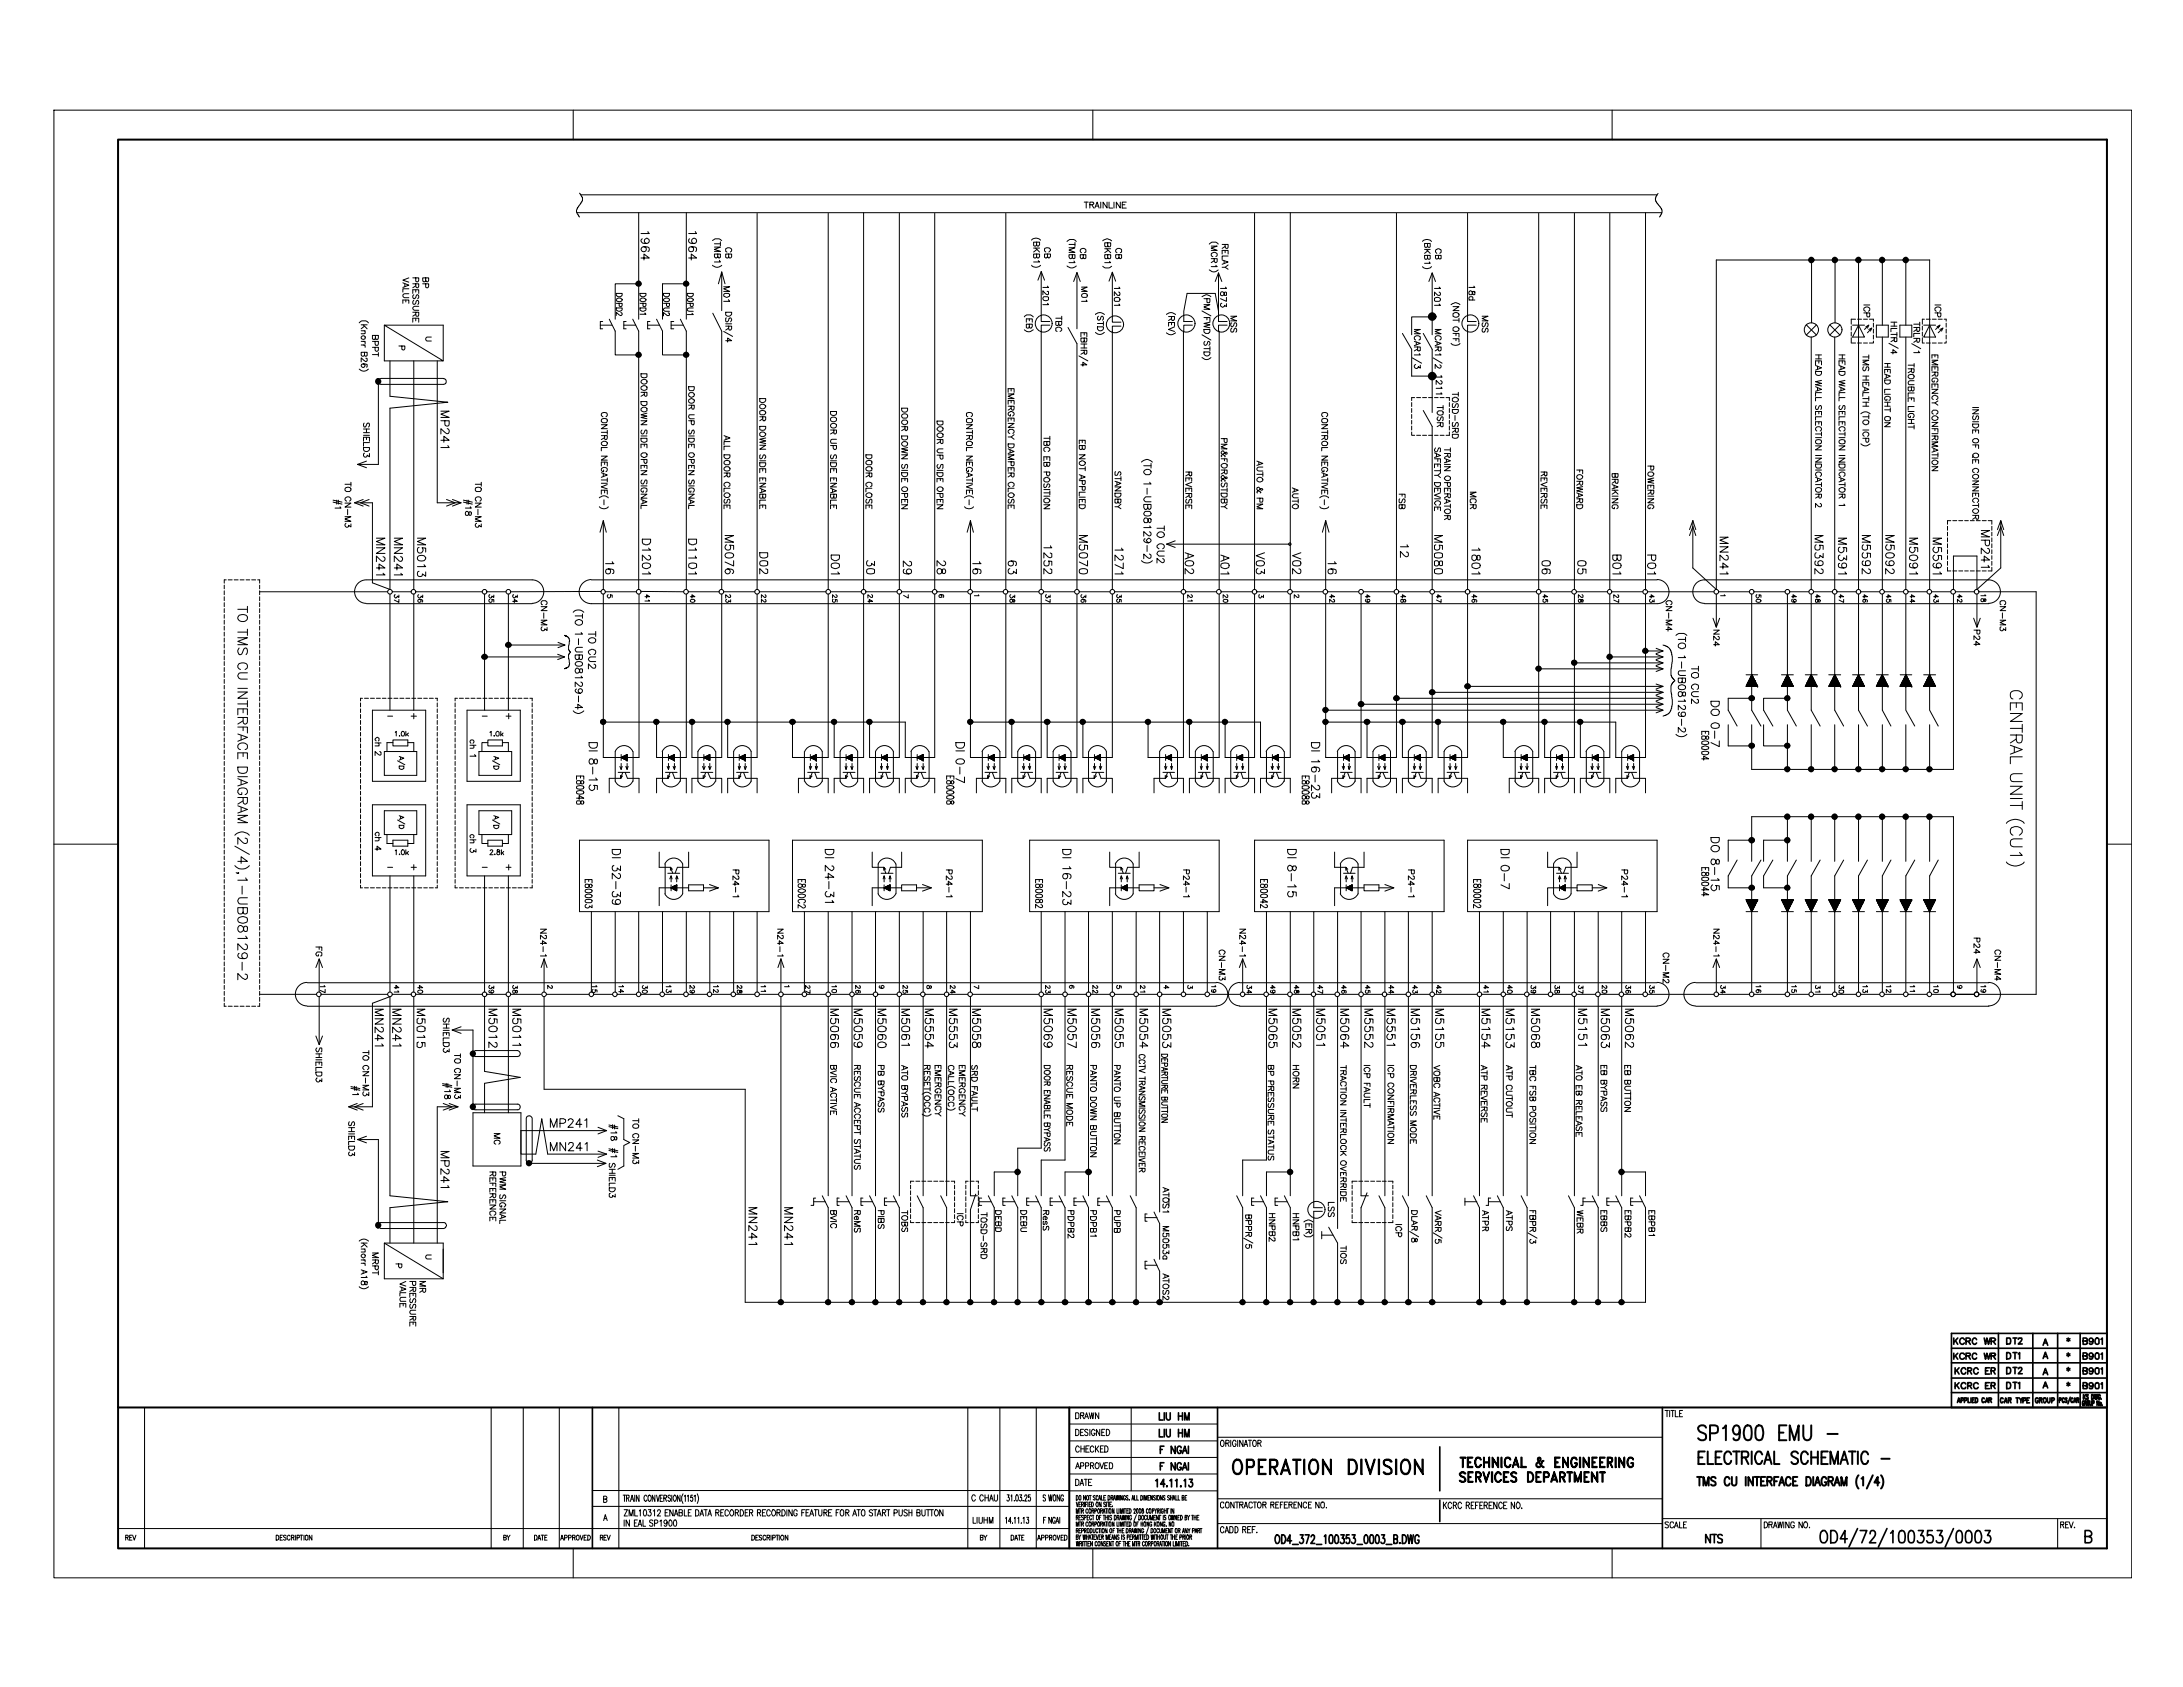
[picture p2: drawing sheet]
<svg xmlns="http://www.w3.org/2000/svg" width="279mm" height="216mm" viewBox="0 0 279 216" stroke-linecap="round" stroke-linejoin="round" font-family="sans-serif">
<defs><g id="words">
<text font-size="25.4" x="163.2" y="195.8" transform="rotate(90 163.2 195.8)">i</text>
<text font-size="13.9" x="68.4" y="81" transform="rotate(90 68.4 81)">r</text>
<text font-size="8.7" x="76.2" y="142.7" transform="rotate(90 76.2 142.7)">~j•:/</text>
<g font-size="7.7">
<text x="84.3" y="109" transform="rotate(90 84.3 109)">~</text>
<text x="111.6" y="109" transform="rotate(90 111.6 109)">~</text>
<text x="142" y="109" transform="rotate(90 142 109)">~</text>
<text x="170.8" y="109" transform="rotate(90 170.8 109)">~</text>
<text x="198" y="109" transform="rotate(90 198 109)">~</text>
</g>
<g font-size="7.5">
<text x="53.3" y="125.9" transform="rotate(90 53.3 125.9)">.</text>
<text x="112.4" y="125.9" transform="rotate(90 112.4 125.9)">.</text>
<text x="118.5" y="125.9" transform="rotate(90 118.5 125.9)">.</text>
<text x="148.9" y="125.9" transform="rotate(90 148.9 125.9)">.</text>
<text x="168.6" y="125.9" transform="rotate(90 168.6 125.9)">.</text>
<text x="171.6" y="125.9" transform="rotate(90 171.6 125.9)">.</text>
<text x="174.7" y="125.9" transform="rotate(90 174.7 125.9)">.</text>
<text x="177.7" y="125.9" transform="rotate(90 177.7 125.9)">.</text>
<text x="192.9" y="125.9" transform="rotate(90 192.9 125.9)">.</text>
<text x="250.4" y="125.9" transform="rotate(90 250.4 125.9)">.</text>
</g>
<g font-size="7.3">
<text x="231.1" y="182.2" transform="rotate(90 231.1 182.2)">~ii</text>
<text x="188.7" y="186.2" transform="rotate(90 188.7 186.2)">!i</text>
</g>
<g font-size="6.6">
<text x="244.7" y="86.6" transform="rotate(90 244.7 86.6)">-</text>
<text x="199" y="186.3" transform="rotate(90 199 186.3)">;~</text>
</g>
<text font-size="6.2" x="252.4" y="70.6" transform="rotate(90 252.4 70.6)">n~</text>
<g font-size="5.8">
<text x="49.7" y="103.7" transform="rotate(90 49.7 103.7)">EID~</text>
<text x="61.8" y="103.7" transform="rotate(90 61.8 103.7)">EID~</text>
<text x="235.5" y="195.7" transform="rotate(90 235.5 195.7)">...</text>
</g>
<g font-size="5.6">
<text x="229.8" y="86.9" transform="rotate(90 229.8 86.9)">-</text>
<text x="231" y="86.9" transform="rotate(90 231 86.9)">-</text>
<text x="232.8" y="86.8" transform="rotate(90 232.8 86.8)">-</text>
<text x="238.9" y="86.7" transform="rotate(90 238.9 86.7)">-</text>
<text x="242" y="86.7" transform="rotate(90 242 86.7)">-</text>
<text x="61.9" y="93.5" transform="rotate(90 61.9 93.5)">!fil:3</text>
</g>
<g font-size="5.5">
<text x="62.5" y="137.1" transform="rotate(90 62.5 137.1)">'y</text>
<text x="56.9" y="141" transform="rotate(90 56.9 141)">*</text>
</g>
<text font-size="5.2" x="266.4" y="171" transform="rotate(90 266.4 171)">uu</text>
<g font-size="5">
<text x="231" y="114.9" transform="rotate(90 231 114.9)">.</text>
<text x="232.2" y="114.9" transform="rotate(90 232.2 114.9)">.</text>
<text x="234" y="114.9" transform="rotate(90 234 114.9)">.</text>
</g>
<g font-size="4.8">
<text x="221.2" y="104.4" transform="rotate(90 221.2 104.4)">L~</text>
<text x="248.3" y="195.7" transform="rotate(90 248.3 195.7)">.,,</text>
</g>
<g font-size="4.7">
<text x="78.2" y="35.9" transform="rotate(90 78.2 35.9)">l-.}-J</text>
<text x="82.9" y="35.9" transform="rotate(90 82.9 35.9)">½:}-J</text>
<text x="234.2" y="86.9" transform="rotate(90 234.2 86.9)">-</text>
<text x="237.2" y="86.9" transform="rotate(90 237.2 86.9)">-</text>
<text x="92.6" y="92.3" transform="rotate(90 92.6 92.3)">~</text>
<text x="156.3" y="92.3" transform="rotate(90 156.3 92.3)">~</text>
</g>
<g font-size="4.5">
<text x="226.1" y="106.5" transform="rotate(90 226.1 106.5)">T:::::--J~</text>
<text x="246" y="195.7" transform="rotate(90 246 195.7)">.,,</text>
<text x="254.5" y="195.7" transform="rotate(90 254.5 195.7)">.,,</text>
</g>
<g font-size="4.4">
<text x="226.3" y="89" transform="rotate(90 226.3 89)">L;=:J</text>
<text x="146.5" y="92.3" transform="rotate(90 146.5 92.3)">~</text>
<text x="224.4" y="182.2" transform="rotate(90 224.4 182.2)">~~,</text>
</g>
<g font-size="4.3">
<text x="158.6" y="184.2" transform="rotate(90 158.6 184.2)">I</text>
<text x="174.2" y="186.5" transform="rotate(90 174.2 186.5)">&gt;</text>
</g>
<g font-size="4.2">
<text x="235.2" y="114.9" transform="rotate(90 235.2 114.9)">.</text>
<text x="238.3" y="114.9" transform="rotate(90 238.3 114.9)">.</text>
<text x="241.3" y="114.9" transform="rotate(90 241.3 114.9)">.</text>
<text x="244.4" y="114.9" transform="rotate(90 244.4 114.9)">.</text>
<text x="247.4" y="114.9" transform="rotate(90 247.4 114.9)">.</text>
<text x="193.4" y="186.3" transform="rotate(90 193.4 186.3)">g&quot;&quot;</text>
</g>
<g font-size="4.1">
<text x="101.1" y="92.3" transform="rotate(90 101.1 92.3)">~</text>
<text x="192.2" y="92.3" transform="rotate(90 192.2 92.3)">~</text>
<text x="256.9" y="171.1" transform="rotate(90 256.9 171.1)">e</text>
<text x="256.9" y="174.8" transform="rotate(90 256.9 174.8)">e</text>
</g>
<g font-size="4">
<text x="250.3" y="174.8" transform="rotate(90 250.3 174.8)">UI</text>
<text x="220.5" y="185.5" transform="rotate(90 220.5 185.5)">13</text>
<text x="202.6" y="186.3" transform="rotate(90 202.6 186.3)">mis</text>
</g>
<g font-size="3.7">
<text x="83.5" y="92.3" transform="rotate(90 83.5 92.3)">~</text>
<text x="179" y="92.3" transform="rotate(90 179 92.3)">~</text>
<text x="45.3" y="141.1" transform="rotate(90 45.3 141.1)">t</text>
</g>
<g font-size="3.6">
<text x="136.3" y="149.5" transform="rotate(90 136.3 149.5)">1</text>
<text x="228.5" y="188.8" transform="rotate(90 228.5 188.8)">!:I</text>
</g>
<g font-size="3.5">
<text x="64.5" y="142.6" transform="rotate(90 64.5 142.6)">,;,</text>
<text x="156.1" y="184.2" transform="rotate(90 156.1 184.2)">I</text>
<text x="220.5" y="182.2" transform="rotate(90 220.5 182.2)">~</text>
</g>
<g font-size="3.4">
<text x="77.7" y="95.3" transform="rotate(90 77.7 95.3)">~</text>
<text x="115.7" y="92.4" transform="rotate(90 115.7 92.4)">~</text>
<text x="170.2" y="95.3" transform="rotate(90 170.2 95.3)">~</text>
</g>
<g font-size="3.3">
<text x="217.8" y="80.6" transform="rotate(90 217.8 80.6)">&quot;'</text>
<text x="162.3" y="149.7" transform="rotate(90 162.3 149.7)">I</text>
<text x="217.3" y="182.2" transform="rotate(90 217.3 182.2)">5; ~ I!!</text>
</g>
<g font-size="3.2">
<text x="51" y="89.2" transform="rotate(90 51 89.2)">: 1·</text>
<text x="106.7" y="94.7" transform="rotate(90 106.7 94.7)">~</text>
<text x="138.5" y="94.7" transform="rotate(90 138.5 94.7)">~</text>
<text x="202.2" y="94.7" transform="rotate(90 202.2 94.7)">~</text>
<text x="49.7" y="110.5" transform="rotate(90 49.7 110.5)">~I!</text>
<text x="130.6" y="146.8" transform="rotate(90 130.6 146.8)">I</text>
<text x="52.8" y="163.8" transform="rotate(90 52.8 163.8)">.,</text>
</g>
<g font-size="3.1">
<text x="82.9" y="76" transform="rotate(90 82.9 76)">.,</text>
<text x="170.5" y="76" transform="rotate(90 170.5 76)">.,</text>
<text x="235.7" y="76" transform="rotate(90 235.7 76)">.,</text>
<text x="250.9" y="76" transform="rotate(90 250.9 76)">.,</text>
<text x="88.5" y="94.7" transform="rotate(90 88.5 94.7)">~</text>
<text x="129.5" y="94.7" transform="rotate(90 129.5 94.7)">~</text>
<text x="152.1" y="94.7" transform="rotate(90 152.1 94.7)">~</text>
<text x="161.3" y="94.7" transform="rotate(90 161.3 94.7)">~</text>
<text x="184" y="94.7" transform="rotate(90 184 94.7)">~</text>
<text x="190.2" y="126" transform="rotate(90 190.2 126)">.,</text>
<text x="163.5" y="186.6" transform="rotate(90 163.5 186.6)">&lt;</text>
</g>
<g font-size="3">
<text x="253.5" y="66.6" transform="rotate(90 253.5 66.6)">~</text>
<text x="76.3" y="76" transform="rotate(90 76.3 76)">'</text>
<text x="123.3" y="76" transform="rotate(90 123.3 76)">'</text>
<text x="159.7" y="76" transform="rotate(90 159.7 76)">'</text>
<text x="205.1" y="76" transform="rotate(90 205.1 76)">&quot;</text>
<text x="218.8" y="76" transform="rotate(90 218.8 76)">'</text>
<text x="111.3" y="94.7" transform="rotate(90 111.3 94.7)">~</text>
<text x="133.9" y="94.7" transform="rotate(90 133.9 94.7)">~</text>
<text x="174.9" y="94.7" transform="rotate(90 174.9 94.7)">~</text>
<text x="197.6" y="94.7" transform="rotate(90 197.6 94.7)">~</text>
<text x="206.8" y="94.7" transform="rotate(90 206.8 94.7)">~</text>
<text x="61.8" y="113.5" transform="rotate(90 61.8 113.5)">!</text>
<text x="61.1" y="126" transform="rotate(90 61.1 126)">'</text>
<text x="80.8" y="126" transform="rotate(90 80.8 126)">'</text>
<text x="83.8" y="126" transform="rotate(90 83.8 126)">&quot;</text>
<text x="89.9" y="126" transform="rotate(90 89.9 126)">&quot;</text>
<text x="99" y="126" transform="rotate(90 99 126)">'</text>
<text x="141.5" y="126" transform="rotate(90 141.5 126)">'</text>
<text x="144.5" y="126" transform="rotate(90 144.5 126)">&quot;</text>
<text x="200.6" y="126" transform="rotate(90 200.6 126)">'</text>
<text x="206.7" y="126" transform="rotate(90 206.7 126)">'</text>
<text x="223.4" y="126" transform="rotate(90 223.4 126)">&quot;</text>
<text x="233.9" y="126" transform="rotate(90 233.9 126)">'</text>
<text x="237" y="126" transform="rotate(90 237 126)">&quot;</text>
<text x="246.4" y="126" transform="rotate(90 246.4 126)">'&quot;</text>
<text x="127.5" y="149.7" transform="rotate(90 127.5 149.7)">l</text>
<text x="174.6" y="156.3" transform="rotate(90 174.6 156.3)">I</text>
</g>
<g font-size="2.9">
<text x="187" y="62.9" transform="rotate(90 187 62.9)">&quot;&quot;</text>
<text x="70.4" y="126" transform="rotate(90 70.4 126)">,</text>
<text x="88.6" y="126" transform="rotate(90 88.6 126)">,</text>
<text x="115.9" y="126" transform="rotate(90 115.9 126)">,</text>
<text x="122" y="126" transform="rotate(90 122 126)">,</text>
<text x="140.2" y="126" transform="rotate(90 140.2 126)">,</text>
<text x="205.4" y="126" transform="rotate(90 205.4 126)">,</text>
</g>
<g font-size="2.8">
<text x="32.5" y="74.2" transform="rotate(90 32.5 74.2)">--</text>
<text x="116" y="76" transform="rotate(90 116 76)">,</text>
<text x="184.1" y="76" transform="rotate(90 184.1 76)">.,</text>
<text x="63" y="89.3" transform="rotate(90 63 89.3)">! 1·</text>
<text x="32.5" y="127.6" transform="rotate(90 32.5 127.6)">--</text>
<text x="50.7" y="126" transform="rotate(90 50.7 126)">.,</text>
<text x="79.5" y="126" transform="rotate(90 79.5 126)">,.</text>
</g>
<g font-size="2.7">
<text x="228.1" y="126" transform="rotate(90 228.1 126)">&quot;</text>
<text x="240.2" y="126" transform="rotate(90 240.2 126)">&quot;</text>
<text x="177" y="186.5" transform="rotate(90 177 186.5)">iii</text>
<text x="186.8" y="186.3" transform="rotate(90 186.8 186.3)">~Ill</text>
</g>
<g font-size="2.6">
<text x="49.2" y="76" transform="rotate(90 49.2 76)">&quot;</text>
<text x="132.6" y="76" transform="rotate(90 132.6 76)">&quot;</text>
<text x="150.8" y="76" transform="rotate(90 150.8 76)">&quot;</text>
<text x="96.2" y="126" transform="rotate(90 96.2 126)">&quot;</text>
<text x="105.5" y="126" transform="rotate(90 105.5 126)">'&quot;</text>
<text x="231.1" y="126" transform="rotate(90 231.1 126)">&quot;</text>
<text x="243.2" y="126" transform="rotate(90 243.2 126)">&quot;</text>
<text x="121.8" y="151.1" transform="rotate(90 121.8 151.1)">;=====1ff</text>
<text x="172.5" y="186.6" transform="rotate(90 172.5 186.6)">i5</text>
<text x="196.6" y="186.3" transform="rotate(90 196.6 186.3)">..ei</text>
</g>
<g font-size="2.5">
<text x="211.2" y="82.5" transform="rotate(90 211.2 82.5)">':11</text>
<text x="126.2" y="97.6" transform="rotate(90 126.2 97.6)">:</text>
<text x="208.3" y="149.7" transform="rotate(90 208.3 149.7)">j</text>
<text x="165.5" y="153.9" transform="rotate(90 165.5 153.9)">~~~~,</text>
<text x="187.5" y="152.9" transform="rotate(90 187.5 152.9)">1</text>
<text x="169.2" y="186.6" transform="rotate(90 169.2 186.6)">z</text>
<text x="180.9" y="186.6" transform="rotate(90 180.9 186.6)">z</text>
<text x="220.5" y="188.8" transform="rotate(90 220.5 188.8)">i3</text>
</g>
<g font-size="2.4">
<text x="103.7" y="153" transform="rotate(90 103.7 153)">'.L</text>
<text x="253.9" y="171.1" transform="rotate(90 253.9 171.1)">1115</text>
<text x="213" y="180.4" transform="rotate(90 213 180.4)">~</text>
<text x="156.1" y="195.3" transform="rotate(90 156.1 195.3)">~</text>
<text x="218.2" y="196.3" transform="rotate(90 218.2 196.3)">~</text>
</g>
<g font-size="2.3">
<text x="257.2" y="88.3" transform="rotate(90 257.2 88.3)">CENTRAL UNIT (CU1)</text>
<text x="156.2" y="125.8" transform="rotate(90 156.2 125.8)">&gt;I&lt;</text>
<text x="115.7" y="152.3" transform="rotate(90 115.7 152.3)">----,iss</text>
<text x="127" y="153" transform="rotate(90 127 153)">'.L&quot;'&quot;&quot;</text>
</g>
<g font-size="2.2">
<text x="87.5" y="37.5" transform="rotate(90 87.5 37.5)">'°'&quot;'</text>
<text x="244.4" y="40.8" transform="rotate(90 244.4 40.8)">ffiLR1</text>
<text x="247.8" y="38.9" transform="rotate(90 247.8 38.9)">ICP[;,,-1</text>
<text x="238.4" y="42.7" transform="rotate(90 238.4 42.7)">J</text>
<text x="121.4" y="136.3" transform="rotate(90 121.4 136.3)">~c~~~~r</text>
<text x="133.9" y="152.9" transform="rotate(90 133.9 152.9)">1</text>
<text x="137" y="152.9" transform="rotate(90 137 152.9)">1</text>
<text x="140" y="152.9" transform="rotate(90 140 152.9)">1</text>
<text x="256.9" y="172.9" transform="rotate(90 256.9 172.9)">1;</text>
<text x="253.7" y="176.7" transform="rotate(90 253.7 176.7)">15</text>
<text x="253.7" y="178.7" transform="rotate(90 253.7 178.7)">I</text>
<text x="257.5" y="176.7" transform="rotate(90 257.5 176.7)">1;!</text>
<text x="241.8" y="195.8" transform="rotate(90 241.8 195.8)">~</text>
</g>
<text font-size="2.1" x="238.1" y="185.6" transform="rotate(90 238.1 185.6)">&lt;.&gt;~</text>
<g font-size="2">
<text x="211.2" y="76" transform="rotate(90 211.2 76)">~</text>
<text x="120.1" y="151.1" transform="rotate(90 120.1 151.1)">I ,</text>
<text x="168.8" y="153.7" transform="rotate(90 168.8 153.7)">~~</text>
<text x="174.6" y="151.1" transform="rotate(90 174.6 151.1)">I</text>
<text x="207.1" y="186.3" transform="rotate(90 207.1 186.3)">z</text>
</g>
<g font-size="1.9">
<text x="116.5" y="151.1" transform="rotate(90 116.5 151.1)">l</text>
<text x="165.8" y="186.6" transform="rotate(90 165.8 186.6)">j::</text>
<text x="240.4" y="186.5" transform="rotate(90 240.4 186.5)">1-,..</text>
<text x="159" y="195.3" transform="rotate(90 159 195.3)">~</text>
</g>
<text font-size="1.8" x="189.5" y="40.4" transform="rotate(90 189.5 40.4)">•ss</text>
<g font-size="1.7">
<text x="149.6" y="39.9" transform="rotate(90 149.6 39.9)">(REV)</text>
<text x="181" y="55.2" transform="rotate(90 181 55.2)">J</text>
<text x="48.1" y="68.8" transform="rotate(90 48.1 68.8)">MN241</text>
<text x="77.5" y="71.7" transform="rotate(90 77.5 71.7)">16</text>
<text x="92.7" y="68.5" transform="rotate(90 92.7 68.5)">M5076</text>
<text x="97.2" y="70.7" transform="rotate(90 97.2 70.7)">002</text>
<text x="106.3" y="70.9" transform="rotate(90 106.3 70.9)">001</text>
<text x="110.8" y="71.7" transform="rotate(90 110.8 71.7)">30</text>
<text x="115.6" y="71.7" transform="rotate(90 115.6 71.7)">29</text>
<text x="119.9" y="71.7" transform="rotate(90 119.9 71.7)">28</text>
<text x="124.5" y="71.7" transform="rotate(90 124.5 71.7)">16</text>
<text x="128.9" y="71.7" transform="rotate(90 128.9 71.7)">63</text>
<text x="151.6" y="70.7" transform="rotate(90 151.6 70.7)">A02</text>
<text x="156.2" y="71" transform="rotate(90 156.2 71)">A01</text>
<text x="160.7" y="70.7" transform="rotate(90 160.7 70.7)">V03</text>
<text x="165.4" y="70.7" transform="rotate(90 165.4 70.7)">V02</text>
<text x="169.9" y="71.7" transform="rotate(90 169.9 71.7)">16</text>
<text x="179.2" y="69.6" transform="rotate(90 179.2 69.6)">12</text>
<text x="197.3" y="71.7" transform="rotate(90 197.3 71.7)">06</text>
<text x="201.8" y="71.7" transform="rotate(90 201.8 71.7)">05</text>
<text x="206.3" y="70.9" transform="rotate(90 206.3 70.9)">B01</text>
<text x="210.8" y="70.9" transform="rotate(90 210.8 70.9)">P01</text>
<text x="247.3" y="68.8" transform="rotate(90 247.3 68.8)">M5591</text>
<text x="30.4" y="77.5" transform="rotate(90 30.4 77.5)">TO TMS CU INTERFACE DIAGRAM (2/4), 1-UB08129-2</text>
<text x="48.1" y="74.7" transform="rotate(90 48.1 74.7)">/</text>
<text x="48.9" y="89.3" transform="rotate(90 48.9 89.3)">'</text>
<text x="48.9" y="91.6" transform="rotate(90 48.9 91.6)">'</text>
<text x="60.6" y="91.6" transform="rotate(90 60.6 91.6)">'</text>
<text x="122.3" y="95" transform="rotate(90 122.3 95)">DI 0-7</text>
<text x="47.9" y="129.1" transform="rotate(90 47.9 129.1)">MN241</text>
<text x="50.1" y="129.1" transform="rotate(90 50.1 129.1)">MN241</text>
<text x="133.5" y="129.1" transform="rotate(90 133.5 129.1)">M5069</text>
<text x="136.6" y="129.1" transform="rotate(90 136.6 129.1)">M5057</text>
<text x="168.4" y="129.1" transform="rotate(90 168.4 129.1)">M5051</text>
<text x="180.5" y="129.1" transform="rotate(90 180.5 129.1)">M5156</text>
<text x="201.9" y="129.1" transform="rotate(90 201.9 129.1)">M5151</text>
<text x="175.9" y="151.1" transform="rotate(90 175.9 151.1)">'</text>
<text x="162.4" y="186.6" transform="rotate(90 162.4 186.6)">ct:</text>
</g>
<g font-size="1.6">
<text x="82" y="29.5" transform="rotate(90 82 29.5)">1964</text>
<text x="88.1" y="29.5" transform="rotate(90 88.1 29.5)">1964</text>
<text x="56.4" y="51.3" transform="rotate(90 56.4 51.3)">I MP241</text>
<text x="146.4" y="58.7" transform="rotate(90 146.4 58.7)">(TO 1-UB08129-2)</text>
<text x="50.4" y="68.8" transform="rotate(90 50.4 68.8)">MN241</text>
<text x="53.3" y="68.8" transform="rotate(90 53.3 68.8)">M5013</text>
<text x="82.1" y="68.9" transform="rotate(90 82.1 68.9)">D1201</text>
<text x="88.1" y="68.9" transform="rotate(90 88.1 68.9)">01101</text>
<text x="133.5" y="69.7" transform="rotate(90 133.5 69.7)">1252</text>
<text x="138.1" y="68.5" transform="rotate(90 138.1 68.5)">M5070</text>
<text x="142.7" y="70.1" transform="rotate(90 142.7 70.1)">1271</text>
<text x="148" y="67.2" transform="rotate(90 148 67.2)">TO CU2</text>
<text x="188.3" y="70.1" transform="rotate(90 188.3 70.1)">1801</text>
<text x="220.1" y="68.6" transform="rotate(90 220.1 68.6)">MN241</text>
<text x="232.2" y="68.5" transform="rotate(90 232.2 68.5)">M5392</text>
<text x="235.2" y="68.8" transform="rotate(90 235.2 68.8)">M5391</text>
<text x="238.3" y="68.5" transform="rotate(90 238.3 68.5)">M5592</text>
<text x="241.3" y="68.5" transform="rotate(90 241.3 68.5)">M5092</text>
<text x="244.4" y="68.8" transform="rotate(90 244.4 68.8)">M5091</text>
<text x="249.9" y="66.5" transform="rotate(90 249.9 66.5)">i _______ :</text>
<text x="219" y="89.6" transform="rotate(90 219 89.6)">DO 0-7</text>
<text x="75.4" y="95" transform="rotate(90 75.4 95)">DI 8-15</text>
<text x="167.9" y="95" transform="rotate(90 167.9 95)">DI 16-23</text>
<text x="219" y="107.1" transform="rotate(90 219 107.1)">DO 8-15</text>
<text x="47.6" y="113.5" transform="rotate(90 47.6 113.5)">i</text>
<text x="59.7" y="113.5" transform="rotate(90 59.7 113.5)">i</text>
<text x="78.4" y="108.6" transform="rotate(90 78.4 108.6)">DI 32-39</text>
<text x="105.7" y="108.6" transform="rotate(90 105.7 108.6)">DI 24-31</text>
<text x="136.1" y="108.6" transform="rotate(90 136.1 108.6)">DI 16-23</text>
<text x="164.8" y="108.6" transform="rotate(90 164.8 108.6)">DI 8-15</text>
<text x="192.1" y="108.6" transform="rotate(90 192.1 108.6)">DI 0-7</text>
<text x="53.3" y="129.1" transform="rotate(90 53.3 129.1)">M5015</text>
<text x="62.5" y="129.1" transform="rotate(90 62.5 129.1)">M5012II</text>
<text x="65.5" y="129.1" transform="rotate(90 65.5 129.1)">M5011n</text>
<text x="106.3" y="129.1" transform="rotate(90 106.3 129.1)">M5066</text>
<text x="109.2" y="129.1" transform="rotate(90 109.2 129.1)">M5059</text>
<text x="112.3" y="129.1" transform="rotate(90 112.3 129.1)">M5060</text>
<text x="115.3" y="129.1" transform="rotate(90 115.3 129.1)">M5061</text>
<text x="118.4" y="129.1" transform="rotate(90 118.4 129.1)">M5554</text>
<text x="121.4" y="129.1" transform="rotate(90 121.4 129.1)">M5553</text>
<text x="124.4" y="129.1" transform="rotate(90 124.4 129.1)">M5058</text>
<text x="139.6" y="129.1" transform="rotate(90 139.6 129.1)">M5056</text>
<text x="142.7" y="129.1" transform="rotate(90 142.7 129.1)">M5055</text>
<text x="145.8" y="129.1" transform="rotate(90 145.8 129.1)">M5054</text>
<text x="148.7" y="129.1" transform="rotate(90 148.7 129.1)">M5053</text>
<text x="162.3" y="129.1" transform="rotate(90 162.3 129.1)">M5065</text>
<text x="165.4" y="129.1" transform="rotate(90 165.4 129.1)">M5052</text>
<text x="171.5" y="129.1" transform="rotate(90 171.5 129.1)">M5064</text>
<text x="174.6" y="129.1" transform="rotate(90 174.6 129.1)">M5552</text>
<text x="177.5" y="129.1" transform="rotate(90 177.5 129.1)">M5551</text>
<text x="183.6" y="129.1" transform="rotate(90 183.6 129.1)">M5155</text>
<text x="189.6" y="129.1" transform="rotate(90 189.6 129.1)">M5154</text>
<text x="192.7" y="129.1" transform="rotate(90 192.7 129.1)">M5153</text>
<text x="195.9" y="129.1" transform="rotate(90 195.9 129.1)">M5068</text>
<text x="204.9" y="129.1" transform="rotate(90 204.9 129.1)">M5063</text>
<text x="207.9" y="129.1" transform="rotate(90 207.9 129.1)">M5062</text>
<text x="56.4" y="147.3" transform="rotate(90 56.4 147.3)">MP241</text>
<text x="71.8" y="146.1" transform="rotate(90 71.8 146.1)">z</text>
<text x="95.8" y="154.5" transform="rotate(90 95.8 154.5)">MN241</text>
<text x="100.3" y="154.5" transform="rotate(90 100.3 154.5)">MN241</text>
</g>
<g font-size="1.5">
<text x="142.7" y="31.7" transform="rotate(90 142.7 31.7)">cs</text>
<text x="183.6" y="68.5" transform="rotate(90 183.6 68.5)">M5080</text>
<text x="214.8" y="81" transform="rotate(90 214.8 81)">(TO 1-U808129-2)</text>
<text x="121.1" y="99.2" transform="rotate(90 121.1 99.2)">EBOOOB</text>
</g>
<g font-size="1.4">
<text x="140.4" y="39.9" transform="rotate(90 140.4 39.9)">(STD)</text>
<text x="56.4" y="48.3" transform="rotate(90 56.4 48.3)">n</text>
<text x="73.7" y="78" transform="rotate(90 73.7 78)">(TO 1-UB08129-4)</text>
<text x="75.3" y="80.8" transform="rotate(90 75.3 80.8)">TO CU2</text>
<text x="217.8" y="111" transform="rotate(90 217.8 111)">EB0044</text>
<text x="56.4" y="156.4" transform="rotate(90 56.4 156.4)">n</text>
</g>
<g font-size="1.3">
<text x="131.3" y="40.2" transform="rotate(90 131.3 40.2)">(EB)</text>
<text x="135" y="40.4" transform="rotate(90 135 40.4)">TllC</text>
<text x="185.9" y="38.7" transform="rotate(90 185.9 38.7)">(NOTCH)</text>
<text x="181" y="50.8" transform="rotate(90 181 50.8)">L_____</text>
<text x="210.8" y="59.6" transform="rotate(90 210.8 59.6)">POWERING</text>
<text x="206.3" y="60.5" transform="rotate(90 206.3 60.5)">BRAKING</text>
<text x="216.4" y="85.2" transform="rotate(90 216.4 85.2)">TO CU2</text>
<text x="253" y="126" transform="rotate(90 253 126)">19</text>
<text x="207.9" y="136.3" transform="rotate(90 207.9 136.3)">EBBUTTON</text>
<text x="147.7" y="151.9" transform="rotate(90 147.7 151.9)">ATUS~r</text>
<text x="189.8" y="153" transform="rotate(90 189.8 153)">1ATPR</text>
<text x="201.9" y="153" transform="rotate(90 201.9 153)">lwEBR</text>
<text x="205.1" y="153" transform="rotate(90 205.1 153)">].EBBS</text>
<text x="161.1" y="186.6" transform="rotate(90 161.1 186.6)">L,J</text>
</g>
<g font-size="1.2">
<text x="182" y="30.5" transform="rotate(90 182 30.5)">(BKB1)</text>
<text x="241.4" y="41.1" transform="rotate(90 241.4 41.1)">HlTR/</text>
<text x="51.3" y="44.2" transform="rotate(90 51.3 44.2)">p</text>
<text x="241.4" y="46.5" transform="rotate(90 241.4 46.5)">HEAD LJGHTON</text>
<text x="241.7" y="44.7" transform="rotate(90 241.7 44.7)">4</text>
<text x="183.6" y="57.2" transform="rotate(90 183.6 57.2)">SAFETYDEVICE</text>
<text x="213.1" y="75.6" transform="rotate(90 213.1 75.6)">N N - M 4 ~</text>
<text x="255.9" y="76.8" transform="rotate(90 255.9 76.8)">CN-M3</text>
<text x="207.6" y="111.2" transform="rotate(90 207.6 111.2)">P24-1</text>
<text x="219.5" y="118.8" transform="rotate(90 219.5 118.8)">N24-14E--</text>
<text x="255.4" y="121.5" transform="rotate(90 255.4 121.5)">CN-M4</text>
<text x="124.5" y="136.3" transform="rotate(90 124.5 136.3)">sao-&quot;&quot;</text>
<text x="180.7" y="154.8" transform="rotate(90 180.7 154.8)">CLARIS</text>
<text x="183.7" y="154.9" transform="rotate(90 183.7 154.9)">VARR/5</text>
</g>
<g font-size="1.1">
<text x="51.3" y="35.5" transform="rotate(90 51.3 35.5)">VALUE</text>
<text x="52.8" y="35.5" transform="rotate(90 52.8 35.5)">~=ESSUREC~'III/\</text>
<text x="91.8" y="30.4" transform="rotate(90 91.8 30.4)">(T~:l)~~R/4</text>
<text x="132.3" y="30.4" transform="rotate(90 132.3 30.4)">(BKB1)</text>
<text x="133.6" y="31.7" transform="rotate(90 133.6 31.7)">CB</text>
<text x="141.3" y="30.5" transform="rotate(90 141.3 30.5)">(BKB1)</text>
<text x="142.6" y="34.8" transform="rotate(90 142.6 34.8)">.-1201</text>
<text x="154.9" y="30.9" transform="rotate(90 154.9 30.9)">(MCR1)</text>
<text x="156.4" y="31.2" transform="rotate(90 156.4 31.2)">RELAY</text>
<text x="183.6" y="31.7" transform="rotate(90 183.6 31.7)">c,~1201</text>
<text x="46.1" y="41" transform="rotate(90 46.1 41)">(Knorr826)</text>
<text x="133.5" y="36.5" transform="rotate(90 133.5 36.5)">1201</text>
<text x="156.2" y="36.6" transform="rotate(90 156.2 36.6)">187J~</text>
<text x="188" y="36.5" transform="rotate(90 188 36.5)">1Bd</text>
<text x="238.4" y="38.9" transform="rotate(90 238.4 38.9)">ICPr&quot;..</text>
<text x="47.6" y="42.8" transform="rotate(90 47.6 42.8)">BPPT</text>
<text x="82" y="47.7" transform="rotate(90 82 47.7)">DOOR DOWN SIDE OPEN SIGNAL</text>
<text x="181" y="42.1" transform="rotate(90 181 42.1)">MCAR13</text>
<text x="183.6" y="42.1" transform="rotate(90 183.6 42.1)">t.1CAR1/2,J.2111rosRI</text>
<text x="232.3" y="45.4" transform="rotate(90 232.3 45.4)">HEADWALL SELECTION INDICATOR2</text>
<text x="235.3" y="45.4" transform="rotate(90 235.3 45.4)">HEADWALL SELECTION INDICATOR 1</text>
<text x="238.3" y="45.4" transform="rotate(90 238.3 45.4)">TMSHEALTH(TolCP)</text>
<text x="244.4" y="46.5" transform="rotate(90 244.4 46.5)">TROUBLELJGHT</text>
<text x="244.6" y="44.8" transform="rotate(90 244.6 44.8)">1</text>
<text x="247.2" y="45.4" transform="rotate(90 247.2 45.4)">EMERGENCY CONFIRMATION</text>
<text x="77" y="52.7" transform="rotate(90 77 52.7)">CONTROL NEGATIVE(-)</text>
<text x="88.1" y="49.4" transform="rotate(90 88.1 49.4)">DOORUPSIDEOPENSIGNAL</text>
<text x="97.2" y="50.9" transform="rotate(90 97.2 50.9)">DOOR DOWN SIDE ENABLE</text>
<text x="106.3" y="52.6" transform="rotate(90 106.3 52.6)">DOOR UP SIDE ENABLE</text>
<text x="115.3" y="52.1" transform="rotate(90 115.3 52.1)">DOOR DOWN SIDE OPEN</text>
<text x="119.9" y="53.8" transform="rotate(90 119.9 53.8)">DOOR UPSIDE OPEN</text>
<text x="123.7" y="52.7" transform="rotate(90 123.7 52.7)">CONTROL NEGATIVE(-)</text>
<text x="128.9" y="49.7" transform="rotate(90 128.9 49.7)">EMERGENCY DAMPER CLOSE</text>
<text x="169.2" y="52.7" transform="rotate(90 169.2 52.7)">CONTROL NEGATIVE(-)</text>
<text x="185.9" y="50.1" transform="rotate(90 185.9 50.1)">TOSO-SRO</text>
<text x="252.4" y="52" transform="rotate(90 252.4 52)">INSIDEOFOECONNECTORl</text>
<text x="46.3" y="54.1" transform="rotate(90 46.3 54.1)">SHID.DJ-l,</text>
<text x="92.6" y="55.7" transform="rotate(90 92.6 55.7)">ALL DOOR CLOSE</text>
<text x="110.7" y="58.1" transform="rotate(90 110.7 58.1)">DOOR CLOSE</text>
<text x="133.5" y="55.8" transform="rotate(90 133.5 55.8)">TBC EB POSmON</text>
<text x="138.1" y="56.3" transform="rotate(90 138.1 56.3)">EB NOT APPLIED</text>
<text x="156.2" y="56" transform="rotate(90 156.2 56)">PM&amp;:FOR&amp;STDBY</text>
<text x="160.8" y="58.9" transform="rotate(90 160.8 58.9)">AlJTO &amp;PM</text>
<text x="184.8" y="57.2" transform="rotate(90 184.8 57.2)">TRAIN OPERATOR</text>
<text x="42.7" y="63.9" transform="rotate(90 42.7 63.9)">#1</text>
<text x="44.1" y="61.6" transform="rotate(90 44.1 61.6)">roci-MJ</text>
<text x="60.8" y="61.6" transform="rotate(90 60.8 61.6)">TOCN-MJ</text>
<text x="142.7" y="60.3" transform="rotate(90 142.7 60.3)">STANDBY</text>
<text x="151.7" y="60.3" transform="rotate(90 151.7 60.3)">REVERSE</text>
<text x="165.4" y="62.4" transform="rotate(90 165.4 62.4)">AUTO</text>
<text x="179" y="63.1" transform="rotate(90 179 63.1)">FSB</text>
<text x="197.2" y="60.3" transform="rotate(90 197.2 60.3)">REVERSE</text>
<text x="201.8" y="60.1" transform="rotate(90 201.8 60.1)">FORWARD</text>
<text x="252.6" y="77.4" transform="rotate(90 252.6 77.4)">~P24</text>
<text x="253" y="76" transform="rotate(90 253 76)">18</text>
<text x="60" y="94.6" transform="rotate(90 60 94.6)">oh1</text>
<text x="217.8" y="93.5" transform="rotate(90 217.8 93.5)">EB0004</text>
<text x="73.8" y="99.2" transform="rotate(90 73.8 99.2)">[80048</text>
<text x="166.7" y="99.2" transform="rotate(90 166.7 99.2)">[80088</text>
<text x="47.6" y="106.4" transform="rotate(90 47.6 106.4)">ch4</text>
<text x="59.7" y="106.8" transform="rotate(90 59.7 106.8)">chJ</text>
<text x="74.8" y="112.5" transform="rotate(90 74.8 112.5)">EB0003</text>
<text x="93.8" y="111.2" transform="rotate(90 93.8 111.2)">P24-1</text>
<text x="121.2" y="111.2" transform="rotate(90 121.2 111.2)">P24-1</text>
<text x="151.5" y="111.2" transform="rotate(90 151.5 111.2)">P24-1</text>
<text x="180.3" y="111.2" transform="rotate(90 180.3 111.2)">P24-1</text>
<text x="188.6" y="112.5" transform="rotate(90 188.6 112.5)">EB0002</text>
<text x="69.2" y="118.8" transform="rotate(90 69.2 118.8)">N24-1</text>
<text x="99.5" y="118.8" transform="rotate(90 99.5 118.8)">N24-1</text>
<text x="40.3" y="121.1" transform="rotate(90 40.3 121.1)">FG</text>
<text x="156" y="121.5" transform="rotate(90 156 121.5)">CN-MJ</text>
<text x="212.9" y="121.9" transform="rotate(90 212.9 121.9)">CN-M</text>
<text x="56.9" y="130.2" transform="rotate(90 56.9 130.2)">SJELD/0 CN,~~</text>
<text x="159.1" y="126.1" transform="rotate(90 159.1 126.1)">3</text>
<text x="40.3" y="134" transform="rotate(90 40.3 134)">SHIELDJ</text>
<text x="106.3" y="136.3" transform="rotate(90 106.3 136.3)">BVICACTIVE</text>
<text x="109.3" y="136.3" transform="rotate(90 109.3 136.3)">RESCUE ACCEPT STATUS</text>
<text x="112.4" y="136.3" transform="rotate(90 112.4 136.3)">PBBYPASS</text>
<text x="115.3" y="136.3" transform="rotate(90 115.3 136.3)">ATC BYPASS</text>
<text x="119.6" y="136.3" transform="rotate(90 119.6 136.3)">EMERGENCY</text>
<text x="133.6" y="136.3" transform="rotate(90 133.6 136.3)">DOOREi'WlLEBYPASS</text>
<text x="136.5" y="136.3" transform="rotate(90 136.5 136.3)">RESCUE MODE</text>
<text x="139.5" y="136.3" transform="rotate(90 139.5 136.3)">PANTO DOWN BUTTON</text>
<text x="142.6" y="136.3" transform="rotate(90 142.6 136.3)">PANTO UP BUTTON</text>
<text x="145.8" y="134.9" transform="rotate(90 145.8 134.9)">CCTV TRANSMISSION RECEIVER</text>
<text x="148.7" y="134.9" transform="rotate(90 148.7 134.9)">DEPARTUREBIJTTON</text>
<text x="162.3" y="136.3" transform="rotate(90 162.3 136.3)">BPPRESSURESTATUS</text>
<text x="165.4" y="136.3" transform="rotate(90 165.4 136.3)">HORN</text>
<text x="171.5" y="136.3" transform="rotate(90 171.5 136.3)">TRACTION INTERLOCK OVERRIDE</text>
<text x="174.5" y="136.3" transform="rotate(90 174.5 136.3)">ICPFAULT</text>
<text x="177.5" y="136.3" transform="rotate(90 177.5 136.3)">ICPCONFIRMATION</text>
<text x="180.4" y="136.3" transform="rotate(90 180.4 136.3)">DRIVERLESS MODE</text>
<text x="183.5" y="136.3" transform="rotate(90 183.5 136.3)">VOBCACTIVE</text>
<text x="189.5" y="136.3" transform="rotate(90 189.5 136.3)">ATPREVERSE</text>
<text x="192.7" y="136.3" transform="rotate(90 192.7 136.3)">ATPCUTOUT</text>
<text x="195.8" y="136.3" transform="rotate(90 195.8 136.3)">TBC FSB POSITION</text>
<text x="201.7" y="136.3" transform="rotate(90 201.7 136.3)">ATOEBRELEASE</text>
<text x="204.8" y="136.3" transform="rotate(90 204.8 136.3)">EBBYPASS</text>
<text x="62.5" y="149.9" transform="rotate(90 62.5 149.9)">REFERENCE</text>
<text x="63.8" y="149.9" transform="rotate(90 63.8 149.9)">PWM SIGNAL</text>
<text x="106.5" y="153" transform="rotate(90 106.5 153)">'J.BVIC</text>
<text x="109.5" y="153" transform="rotate(90 109.5 153)">'J.ReMS</text>
<text x="112.5" y="153" transform="rotate(90 112.5 153)">'J.PIBS</text>
<text x="125.2" y="151.1" transform="rotate(90 125.2 151.1)">,-~-TQSD-SRD</text>
<text x="130.7" y="153" transform="rotate(90 130.7 153)">&quot;J.DEBU</text>
<text x="133.4" y="154.8" transform="rotate(90 133.4 154.8)">Ress</text>
<text x="136.7" y="154.8" transform="rotate(90 136.7 154.8)">PDP82</text>
<text x="139.5" y="154.8" transform="rotate(90 139.5 154.8)">PDP81</text>
<text x="142.6" y="154.8" transform="rotate(90 142.6 154.8)">PUPB</text>
<text x="159.5" y="153" transform="rotate(90 159.5 153)">&quot;J.</text>
<text x="159.5" y="155.4" transform="rotate(90 159.5 155.4)">BPPR/5</text>
<text x="162.6" y="153" transform="rotate(90 162.6 153)">&quot;J.</text>
<text x="162.6" y="155.3" transform="rotate(90 162.6 155.3)">HNPB2</text>
<text x="173.4" y="151.1" transform="rotate(90 173.4 151.1)">L______J</text>
<text x="192.7" y="154.9" transform="rotate(90 192.7 154.9)">ATPS</text>
<text x="195.8" y="154.8" transform="rotate(90 195.8 154.8)">FElPRJ</text>
<text x="208.1" y="153" transform="rotate(90 208.1 153)">'J.EBPB2</text>
<text x="211" y="154.8" transform="rotate(90 211 154.8)">EBP81</text>
<text x="46.1" y="158.5" transform="rotate(90 46.1 158.5)">(KnorrA18)</text>
<text x="47.6" y="160.3" transform="rotate(90 47.6 160.3)">MRPT</text>
<text x="51.1" y="161.7" transform="rotate(90 51.1 161.7)">p</text>
<text x="171.5" y="159.4" transform="rotate(90 171.5 159.4)">TICS</text>
<text x="178.6" y="156.6" transform="rotate(90 178.6 156.6)">ICP</text>
<text x="51.1" y="163.9" transform="rotate(90 51.1 163.9)">VALUE</text>
</g>
<g font-size="1">
<text x="174.7" y="76" transform="rotate(90 174.7 76)">ffl</text>
<text x="229.3" y="76" transform="rotate(90 229.3 76)">ffl</text>
</g>
<text font-size=".9" x="237.1" y="40.8" transform="rotate(90 237.1 40.8)">L_..,,,_J</text>
</g></defs>
<g fill="none" stroke="#000" stroke-width=".13">
<path d="M6.9 14.1h265.9v187.8h-265.9zM15.1 17.9h254.6v162.2h-254.6zM73.4 14.1v3.8M139.9 14.1v3.8M206.3 14.1v3.8M54.1 36.3h.8v.3l-.2 .2-.2-.1v-.4M54.5 35.6l.1 .4 .1 .1 .2-.2v-.3h-.8v.4l.3 .1 .1-.1v-.1M73.8 27.2h138.9M74.2 24.7l.3 .6v.4l-.6 .9-.1 .3 .1 .4 .3 .5M74.3 24.9h137.8M81.7 27.2v13.7M87.8 27.2v13.7"/>
<path d="M91.9 36.3l.5-1.5v5M92.6 36.7h.8l-.8 .3 .8 .3h-.8M92.7 37.6l.1-.1h.4l.2 .2a.36 .36 0 0 1-.4 .4 .36 .36 0 0 1-.3-.5zM92.9 40h.7a.43 .43 0 0 1-.2 .4 .43 .43 0 0 1-.5-.1zM93 32.3a.29 .29 0 0 1-.1-.4 .29 .29 0 0 1 .2-.2h.2a.29 .29 0 0 1 .3 .2 .29 .29 0 0 1-.1 .4M93.2 38.4l.2 .2h-.8M93.3 32.5v.4l.1 .1 .2-.1v-.4h-.7v.4l.2 .1 .2-.1M96.9 27.3v48.1M106 27.3v48.1M110.5 27.2v48.2M115.1 27.3v48.1M119.6 27.3v48.1"/>
<path d="M128.7 27.3v48.1M132.8 35.9l.5-1.1 .4 1.1M133.3 34.8v6.3h1.1M136.6 30.9a.81 .81 0 0 1 1.2 0M136.6 34a.81 .81 0 0 0 1.2 0M136.8 31.7h.8l-.8 .3 .8 .3h-.8M136.8 31.3h.8M137.2 32.6l.1 .4 .2 .1 .1-.5h-.8l.1 .5h.2l.1-.2M137.4 36l.4-1.1 .5 1.1M137.5 33.4l.1 .2h-.8M137.6 31v.5M137.8 34.9v7.2"/>
<path d="M138.4 32.3a.34 .34 0 0 1 .2-.5 .34 .34 0 0 1 .4 .4l-.2 .1M138.4 36.7h.7l-.7 .3 .7 .3h-.7M138.5 37.7a.38 .38 0 0 1 .4-.2 .38 .38 0 0 1 .2 .5l-.2 .1a.3 .3 0 0 1-.5-.3zM138.6 32.6l.1 .4 .2 .1 .1-.5h-.7v.3l.1 .2h.2v-.2M138.8 25.9h.5M139 38.4l.1 .2h-.7M139 25.9v.7M139.5 26.2h.4l.1-.2-.1-.1h-.4v.7M139.7 26.2l.3 .4M140.1 26.6l.3-.7 .3 .7M140.3 26.4h.3M140.9 25.9v.7"/>
<path d="M141.7 25.9v.7l-.5-.7v.7M141.9 25.9v.7h.5M141.9 36l.5-1.2 .4 1.2M142.4 34.8v6.4h1.1M142.6 25.9v.7M143.4 25.9v.7l-.5-.7v.7M143.6 26.2h.4M144.1 25.9h-.5v.7h.5M153.8 38a.76 .76 0 0 1 1.2 0M153.8 39.8l1.2 .6M154.1 38.2h.8l-.1 .5h-.3v-.5M154.1 39h.8l-.8 .3 .8 .3h-.8"/>
<path d="M155.5 36l.5-1.1 .4 1.1M156 34.9v4.9l-.5-2.3h-3.6l-.4 2.3v1.3h1.1M160.6 27.3v48.1M165.1 27.2v48.2M178.7 27.3v48.1M182.1 30.9a.76 .76 0 0 1 1.1 0M182.1 34.1a.76 .76 0 0 0 1.1 0M182.9 36l.4-1.1 .4 1.1M183.3 34.9v7.9M187.8 27.3v13.8h1.1M196.9 27.3v48.1M201.5 27.3v48.1"/>
<path d="M206 27.3v48.1M210.6 27.2v48.3M212.2 24.8l-.3 .4v.4l.8 1.3v.4l-.3 .5M231.9 33.3v8M234.9 33.3v8M237.9 33.3v42.1M240.9 33.3v8.3M243.9 33.3v8.3M48.4 48.8v10.6h-2.6l1.1 .5M49.2 41.6v4.6h7.5l-7.5-4.6h7.5v4.6M49.9 46.2v4.5l7.4 .8-7.4 .7v23.2M53 46.2v29.2"/>
<path d="M55.2 43.1h-.5l-.2 .2 .1 .3h.6M56 46.2v18.1h3l-1.1-.4M56.7 48.4h-7.9a.38 .38 0 0 0-.4 .4 .38 .38 0 0 0 .4 .4h7.9M81.7 42.4v33M87.8 42.4v33M91.2 40.1l1.2 2.3v33M92.6 42.4l1.2 .7M92.9 41.7h.7v.5h-.3v-.5M92.9 43.6h.7l-.5-.3v.5M92.9 41.4h.7M93 40.7h-.1v.4l.1 .1 .2-.1 .1-.4h.3a.31 .31 0 0 1-.1 .5M93.3 42l-.4 .2"/>
<path d="M133.3 42.4v33M134.4 41.6h-1.1v.9M136.7 41.9l1.1 2.1v31.4M138.1 45.6l1.1 .6M138.3 43.1v-.5h.8v.5M138.3 44.8h.8v.5h-.3v-.5M138.3 46.7h.8l-.5-.3v.5M138.3 44h.8M138.3 44.5h.8M138.8 43.3v.4l.2 .1 .1-.5h-.8l.1 .5h.3l.1-.2M138.8 42.6v.3M138.8 44v.5"/>
<path d="M138.8 45.1l-.5 .2M142.4 42.4v33M143.5 41.7h-1.1v.9M151.5 42.4v33M152.6 41.6h-1.1v.9M153.8 45.8a.76 .76 0 0 0 1.2 0M153.8 42.8l1.2 .7M154.1 40.6h.8v.5M154.1 42.2h.8v.2a.41 .41 0 0 1-.4 .3 .41 .41 0 0 1-.4-.3zM154.1 45h.8v.3a.41 .41 0 0 1-.4 .3 .41 .41 0 0 1-.4-.3zM154.1 44.6h.8M154.2 43.7l-.1 .2 .1 .3 .3-.1 .1-.4h.1l.1 .1 .1 .2-.2 .2"/>
<path d="M154.5 40.6v.3M154.9 41.2l-.8 .2 .8 .2-.8 .2 .8 .2M154.9 44.4v.5M156 42.4v33M157.5 40.5h.8l-.8 .3 .8 .3h-.8M157.6 41.3l-.1 .2a.25 .25 0 0 0 .2 .3l.3-.5 .2 .1 .1 .1-.1 .3M157.6 42l-.1 .2 .1 .3h.2l.3-.5a.28 .28 0 0 1 .2 .2 .28 .28 0 0 1-.1 .3M179.5 42.7l1.2 2v3.4h2.6M182.1 50.9h.5M182.2 52.5l1.1 2.1v20.8M182.2 42.7l1.1 2v8.1M182.8 50.9h.5"/>
<path d="M182.8 55.7h.5M183.3 40.6h-2.6v2.2M184.3 50.9h.5M184.3 55.7h.5M185.1 50.9h.4v.4M185.5 55.3v.4h-.4M185.5 51.5v.5M185.5 52.3v.5M185.5 53v.6M185.5 53.8v.5M185.5 54.5v.5M187.8 42.4v33"/>
<path d="M188.9 41.6h-1.1v.9M231.2 41.6l1.3 1.3M231.8 43.1v32.3M232.5 41.6l-1.3 1.3M234.2 41.6l1.3 1.3M234.8 43.1v32.3M235.5 41.6l-1.3 1.3M237.1 41.6h1.5M237.7 40.9h.6M237.9 41.6l.7 1.5h-1.5zM239.3 40.9h.5v.2M239.8 41.4v.5"/>
<path d="M240.9 43.1v32.3M241.7 41.6h-1.5v1.5h1.5M241.8 43.9l1.2 .7M242 43.2h.8v.5h-.4v-.5M242 41.2h.8M242 41.7h.8M242 42.8h.8M242.8 42h-.8v.5M242.8 42.5v.6M243.9 43.1v32.3M244.7 41.6h-1.5v1.5h1.5M246.2 41.6h1.5"/>
<path d="M246.5 40.9h.6M246.5 43.9h.6M247 41.6l-.8 1.5h1.5M28.7 74.9v.5M28.7 75.6v.5M28.7 76.4v.5M28.7 77.1v.5M28.7 77.9v.5M28.7 78.7v.4M28.7 79.4v.5M29 74.2h-.3v.4M29.2 74.2h.5"/>
<path d="M30 74.2h.5M30.7 74.2h.5M31.5 74.2h.5M33.2 76.4v.5M33.2 77.1v.5M33.2 77.9v.5M33.2 78.7v.4M33.2 79.4v.5M33.2 75.7h16.4M45.4 64.3h2.3v10.3M45.4 64.3l1.1 .5M46.5 63.9l-1.1 .4"/>
<path d="M46.9 74.2a1.5 1.5 0 0 0-1.5 1.5 1.5 1.5 0 0 0 1.5 1.5M46.9 74.2h21.2a1.5 1.5 0 0 1 1.5 1.5 1.5 1.5 0 0 1-1.5 1.5M46.9 77.3h21.2M47.2 63.9l-1.1 .4 1.1 .5M49.9 76v14.9M50.2 75.7h2.5M53 76v14.9M53.3 75.7h8.5M53.6 76.1a.21 .21 0 0 0 0 .4 .21 .21 0 0 0 .3-.2l.2 .2v-.3M53.7 76.7l.1 .1v.2l-.2 .1-.1-.2a.3 .3 0 0 1 .3-.2 .3 .3 0 0 1 .3 .3h-.1M57.1 63.9l1.2 .4-1.2 .5M59 64.3l-1.1 .5"/>
<path d="M59.3 64l1.2 .3M59.3 64.3l1.2 .2M59.7 65.4l.2 .1 .2 .5 .2-.1v-.4h-.2l-.2 .5a.28 .28 0 0 1-.4-.2 .28 .28 0 0 1 .2-.4zM59.8 64v.5M60 64v.5M60.2 64.9l.1 .1h-.7M62 76v14.9M62.4 75.7h2.4M62.7 76.1a.19 .19 0 0 0-.1 .2 .19 .19 0 0 0 .2 .2 .19 .19 0 0 0 .1-.2l.3 .2v-.3M62.7 76.7a.22 .22 0 0 0 0 .3 .22 .22 0 0 0 .3 0 .22 .22 0 0 0-.1-.3l.3 .1v.2M65.1 76v14.9M65.6 77h.6l-.4-.3v.4"/>
<path d="M65.7 76.1a.19 .19 0 0 0-.1 .2 .19 .19 0 0 0 .2 .2 .19 .19 0 0 0 .2-.2l.2 .2v-.3M69.4 77.4a.26 .26 0 0 1-.1-.3 .26 .26 0 0 1 .2-.2h.2a.26 .26 0 0 1 .3 .2 .26 .26 0 0 1-.2 .3M75.6 74.2a1.55 1.55 0 0 0-1.5 1.5 1.55 1.55 0 0 0 1.6 1.6h136.4a1.55 1.55 0 0 0 1.5-1.6 1.55 1.55 0 0 0-1.5-1.5M75.7 74.2h136.4M76.8 68.1l.4-1.5 .4 1.5M76.9 75.7h-11.5M77.2 76v20.9h4.6v-20.9M77.2 66.6v8.8M77.5 75.7h3.9M82.1 75.7h5.4M87.8 76v20.9h-3.8M88.1 75.7h4"/>
<path d="M88.3 76.4h.6l-.3-.3v.4M88.5 76.7h.3l.1 .1a.26 .26 0 0 1-.3 .3 .26 .26 0 0 1-.2-.3zM92.4 76v20.9h-3.8v-4.5M92.7 75.7h3.9M93 76.7a.19 .19 0 0 0-.1 .2 .19 .19 0 0 0 .2 .2 .19 .19 0 0 0 .2-.2l.2 .1v-.2M93.4 76.1l.1 .1v.3h-.2l-.4-.4v.4M96.9 76v20.9h-3.8M97.2 75.7h8.5M97.9 76.1l.1 .1v.3h-.2l-.3-.4v.4M97.9 76.7l.1 .1v.2h-.2l-.3-.3v.4M106 76v20.9h-4.6M106.3 75.7h4"/>
<path d="M106.6 76.7a.21 .21 0 0 0 0 .3 .21 .21 0 0 0 .3 0 .21 .21 0 0 0 0-.3l.2 .1v.2M107 76.1l.1 .1v.3h-.2l-.3-.4v.4M110.5 76v20.9h-3.7v-4.5M110.8 75.7h4M111.1 77h.6l-.4-.3v.4M111.5 76.1l.2 .1-.1 .3h-.1l-.4-.4v.4M115.1 76v20.9h-3.8v-4.5M115.4 75.7h3.9M119.6 76v20.9h-3.7M119.9 75.7h4M120.4 76.1h.1l.1 .2-.1 .2-.3-.1a.3 .3 0 0 1 .3-.3 .3 .3 0 0 1 .3 .2l-.1 .2M124.2 76v20.9h4.5v-20.9"/>
<path d="M124.2 66.6v8.8M124.2 66.6l.4 1.5M124.2 66.6l-.4 1.5M124.5 75.7h3.9M129 75.7h4M129.3 76.8a.25 .25 0 0 1 .3-.1 .25 .25 0 0 1 .1 .3h.2l-.1-.3-.1 .1a.26 .26 0 0 1-.1 .2 .26 .26 0 0 1-.3 0zM129.4 76.1a.21 .21 0 0 0 0 .4 .21 .21 0 0 0 .3-.2l.2 .2v-.3M133.3 76v20.9h-3.8v-4.5M133.6 75.7h3.9M137.8 76v20.9h-3.8v-4.5M138.1 75.7h4M138.5 76.1l-.2 .2 .3 .2h.1l.1-.2 .2 .2v-.3"/>
<path d="M138.6 76.7a.19 .19 0 0 1 .2 .2 .19 .19 0 0 1-.2 .2l-.3-.2a.3 .3 0 0 1 .4-.2 .3 .3 0 0 1 .2 .3M142.4 76v20.9h-3.8v-4.5M142.7 75.7h8.5M143 76.1a.19 .19 0 0 0-.1 .2 .19 .19 0 0 0 .2 .2 .19 .19 0 0 0 .2-.2l.2 .2v-.3M143 76.7a.21 .21 0 0 0 0 .3 .21 .21 0 0 0 .3 0 .21 .21 0 0 0 0-.3l.2 .1v.2M149.3 69.6h15.8M150.4 69.2l-1.1 .4 1.1 .5M151.5 76v20.9h-4.6M151.8 75.7h3.9M156 76v20.9h-3.8v-4.5M156.3 75.7h4M156.7 76.7h.4v.2a.31 .31 0 0 1-.3 .2 .31 .31 0 0 1-.3-.2z"/>
<path d="M157 76.1l.1 .1v.3h-.2l-.4-.4v.4M160.6 76v20.9h-3.8M160.9 75.7h3.9M165 69.5h.2v.3h-.2zM165.1 76v20.9h-3.8v-4.5h-37.1M165.4 75.7h3.9M166.1 76.1l.1 .1v.3h-.2l-.3-.4v.4M169.7 76v20.9h4.5v-20.9M169.7 66.6v8.8M169.7 66.6l-.5 1.5M169.7 66.6l.4 1.5M170 75.7h3.9"/>
<path d="M174.5 75.7h3.9M178.7 76v20.9h-3.7v-4.5M179.1 75.7h3.9M179.3 76.4h.6l-.4-.3v.4M179.3 76.7h.2l.2 .3h.2v-.2l-.1-.1-.1 .1-.2 .3-.2-.1zM183.3 76v20.9h-3.8M183.6 75.7h4M187.8 76v20.9h-3.7v-4.5M188.2 75.7h8.4M188.4 76.4h.6l-.4-.3v.4M188.6 76.7a.19 .19 0 0 1 .2 .3 .19 .19 0 0 1-.3 .1 .19 .19 0 0 1 0-.3h.5v.2h-.1M196.9 76v20.9h-4.5"/>
<path d="M197.2 75.7h4M197.5 76.4h.6l-.4-.3v.4M197.6 76.7a.21 .21 0 0 0-.1 .3 .21 .21 0 0 0 .4 0 .21 .21 0 0 0-.1-.3l.3 .1v.2M201.5 76v20.9h-3.8v-4.5M201.8 75.7h3.9M202.1 76.7h.2l.1 .3h.2v-.2h-.2a.28 .28 0 0 1-.3 .2l-.1-.2zM202.5 76.1l.1 .1v.3h-.2l-.4-.4v.4M206 76v20.9h-3.7v-4.5M206.3 75.7h4M210.6 76v20.9h-3.8v-4.5h-37.1M210.9 75.7h8.5M216.2 68.5l.5-1.1 .3 1.1"/>
<path d="M216.7 66.6v6.1l3 2.7v-42.1h27.3v42.1M216.7 66.6l-.5 1.2M216.7 66.6l.3 1.2M218.1 77.3h36.5M219.7 76v4.3l-.5-1.2M220 75.7h3.9M220.1 79.1l-.4 1.2M224.2 76v14.9M224.5 75.7h4M224.8 76.8l.1-.1h.4l.1 .2a.34 .34 0 0 1-.3 .2 .34 .34 0 0 1-.4-.2zM224.9 76.1a.21 .21 0 0 0-.1 .3 .21 .21 0 0 0 .3 .1 .21 .21 0 0 0 0-.3h.3v.3M228.8 76v14.9"/>
<path d="M229.1 75.7h2.4M231.8 76v14.9l1.2 2M232.1 75.7h2.4M232.4 76.8l.2-.1 .1 .3h.2v-.2h-.2a.26 .26 0 0 1 0 .2 .26 .26 0 0 1-.3 0zM232.4 76.4h.6l-.5-.3v.4M234.8 76v14.9l1.2 2M235.1 75.7h2.5M237.9 76v14.9l1.1 2M238.2 75.7h2.4M238.4 76.4h.6l-.4-.3v.4M238.6 76.7a.18 .18 0 0 1 .2 .2 .18 .18 0 0 1-.3 .2 .18 .18 0 0 1-.1-.3l.2-.1 .3 .1 .1 .1-.1 .1M240.9 76v14.9l1.1 2"/>
<path d="M241.2 75.7h2.4M241.4 76.4h.6l-.4-.3v.4M241.6 76.7a.21 .21 0 0 0-.1 .3 .21 .21 0 0 0 .3 0 .21 .21 0 0 0 0-.3l.2 .1v.2M243.9 76v14.9l1.2 2M244.2 75.7h2.4M244.5 76.4h.6l-.5-.3v.4M244.5 77h.6l-.5-.3v.4M247 76v14.9l1.1 2M247.3 75.7h2.4M247.5 76.4h.6l-.4-.3v.4M247.6 76.7a.19 .19 0 0 0-.1 .2 .19 .19 0 0 0 .2 .2 .19 .19 0 0 0 .2-.2l.2 .1v-.2M250 76v22.5h-25.8v-5.7"/>
<path d="M251.5 66.6h.4M253 71.2h-3v4.2M253 76v4.3l.4-1.2M253.3 75.7h7.3v51.6h-7.3M253.6 67.9h1l-1 .4 1 .4h-1M254.5 66.6h.4v.5M254.6 74.2h-36.5a1.5 1.5 0 0 0-1.4 1.5 1.5 1.5 0 0 0 1.4 1.5M254.9 67.4v.5M254.9 68.1v.5M255.7 68.5l.4-1.1 .4 1.1M256.1 66.6l-.4 1.2M256.5 67.8l-.4-1.2v6.1"/>
<path d="M28.7 80.1v.5M28.7 80.9v.5M28.7 81.7v.5M28.7 82.4v.5M28.7 83.2v.5M28.7 83.9v.6M28.7 84.7v.5M28.7 85.4v.5M28.7 86.2v.5M28.7 87v.5M28.7 87.7v.5M28.7 88.4v.5"/>
<path d="M28.7 89.2v.5M28.7 90v.5M28.7 90.7v.5M28.7 91.4v.5M28.7 92.2v.5M28.7 93v.5M28.7 93.7v.5M28.7 94.4v.6M28.7 95.2v.5M28.7 96v.5M28.7 96.7v.5M28.7 97.5v.5"/>
<path d="M28.7 98.2v.5M28.7 99v.5M28.7 99.7v.5M33.2 80.1v.5M33.2 80.9v.5M33.2 81.7v.5M33.2 82.4v.5M33.2 83.2v.5M33.2 83.9v.6M33.2 84.7v.5M33.2 85.4v.5M33.2 86.2v.5"/>
<path d="M33.2 87v.5M33.2 87.7v.5M33.2 88.4v.5M33.2 89.2v.5M33.2 90v.5M33.2 90.7v.5M33.2 91.4v.5M33.2 92.2v.5M33.2 93v.5M33.2 93.7v.5M33.2 94.4v.6M33.2 95.2v.5"/>
<path d="M33.2 96v.5M33.2 96.7v.5M33.2 97.5v.5M33.2 98.2v.5M33.2 99v.5M33.2 99.7v.5M46.1 90v.5M46.1 90.7v.5M46.1 91.4v.5M46.1 92.2v.5M46.1 93v.5M46.1 93.7v.5"/>
<path d="M46.1 94.4v.6M46.1 95.2v.5M46.1 96v.5M46.1 96.7v.5M46.1 97.5v.5M46.1 98.2v.5M46.1 99v.5M46.1 99.7v.5M46.4 89.4h-.3v.3M46.7 89.4h.5M47.4 89.4h.5M47.7 90.9h6.8v9.1h-6.8z"/>
<path d="M48 95.1h.8M48.1 94.8a.24 .24 0 0 1 .1-.4 .24 .24 0 0 1 .3 .3l-.1 .1M48.2 89.4h.5M48.4 95.1l.1 .1v.3h-.5M48.6 96.2a.24 .24 0 0 1 .2 .2 .24 .24 0 0 1-.2 .2l-.6-.4v.5M48.9 89.4h.5M49.2 96.2h4.1v3h-4.1zM50.3 94.7h1.9v.8h-1.9zM50.3 95h-.8v1.2M50.6 93.7l.1-.1v.6M50.9 97.4l.9 .5M51.1 96.8l.6 .2-.6 .3"/>
<path d="M51.1 98h.6v.3a.31 .31 0 0 1-.3 .2 .31 .31 0 0 1-.3-.2zM51.1 94.2h.1zM51.3 96.9v.3M51.4 93.6h.1a.32 .32 0 0 1 .3 .3 .32 .32 0 0 1-.2 .3l-.2-.1v-.2zM51.9 93.6v.6M52.1 94l.2 .2M52.2 95h.8v1.2M52.3 93.8l-.4 .3M54.2 89.4h.5M54.9 89.4h.6M55.7 89.4h.3v.3M56 90v.5"/>
<path d="M56 90.7v.5M56 91.4v.5M56 92.2v.5M56 93v.5M56 93.7v.5M56 94.4v.6M56 95.2v.5M56 96v.5M56 96.7v.5M56 97.5v.5M56 98.2v.5M56 99v.5"/>
<path d="M56 99.7v.5M58.3 90v.5M58.3 90.7v.5M58.3 91.4v.5M58.3 92.2v.5M58.3 93v.5M58.3 93.7v.5M58.3 94.4v.6M58.3 95.2v.5M58.3 96v.5M58.3 96.7v.5M58.3 97.5v.5"/>
<path d="M58.3 98.2v.5M58.3 99v.5M58.3 99.7v.5M58.5 89.4h-.2v.3M58.8 89.4h.5M59.6 89.4h.4M59.8 90.9h6.8v9.1h-6.8zM60.3 89.4h.5M61 89.4h.6M61.8 89.4h.5M62 84.1h10.3M68.1 90.7v.5"/>
<path d="M68.1 91.4v.5M68.1 92.2v.5M68.1 93v.5M68.1 93.7v.5M68.1 94.4v.6M68.1 95.2v.5M68.1 96v.5M68.1 96.7v.5M68.1 97.5v.5M68.1 98.2v.5M68.1 99v.5M68.1 99.7v.5"/>
<path d="M77.4 92.4h38.5M78.7 99.9a1.21 1.21 0 0 0 1.2 .8 1.21 1.21 0 0 0 1.1-.8M78.7 96.2a1.21 1.21 0 0 1 1.2-.8 1.21 1.21 0 0 1 1.1 .8M79.1 98.8h1.5M79.3 98.1l.2 .4 .1-.4M79.4 99.2v.4h-1.4M79.5 96.9h.1M79.5 99.5h.1M79.5 97.7v.8M79.5 96.6v.7M79.6 96.9h-.1M79.7 96.9l-.2 .1"/>
<path d="M79.7 98.8l-.3 .8 .3-.3M79.8 96.8l-.2 .2 .1-.2M79.8 96.8l-.2 .2M79.9 97.1l.4-.3-.4 .4M79.9 96.7l-.3 .3 .3-.2M80 96.7l-.3 .3M80 98.8l.3 .8h1.5v1.9M80.1 96.6l-.4 .4 .4-.3M80.2 96.6l-.5 .4M80.2 96.6l-.4 .5M80.2 97.3h.1M80.2 96.9l-.2 .3z"/>
<path d="M80.3 96.6l-.5 .5M80.3 97.2l-.1 .1 .1-.1M80.3 97.1l-.2 .1M80.3 96.9l-.3 .3M80.3 96.8l-.4 .4M80.3 96.7l-.5 .4 .5-.4M80.3 96.6l-.8 .3 .8 .4M80.3 97.3h.1M80.3 97.2h-.2M80.3 97l-.3 .2 .3-.2M80.3 97.7v.8l-.2-.4M80.3 96.6v.7"/>
<path d="M80.4 98.1l-.1 .4M81 96.2v3.8M84.8 99.9a1.24 1.24 0 0 0 1.1 .8 1.24 1.24 0 0 0 1.1-.8M84.8 96.2a1.24 1.24 0 0 1 1.1-.8 1.24 1.24 0 0 1 1.1 .8M84.8 96.2v3.8M85.2 98.8h1.5M85.4 98.1l.2 .4 .1-.4M85.5 99.2v.4l.2-.3M85.6 96.9h.1M85.6 96.9l.7-.3v.7zM85.6 99.5h.1M85.6 97.7v.8"/>
<path d="M85.6 96.6v.7M85.7 96.9h-.1M85.7 96.9l-.1 .1M85.8 98.8l-.3 .8h-1.5M85.8 97.1l.5-.5-.5 .5M85.8 96.8l-.2 .2 .2-.2M85.9 96.8l-.3 .2M85.9 97.1l.4-.3-.4 .4M86 96.7l-.3 .3 .2-.2M86.1 96.7l-.4 .3M86.1 98.8l.3 .8h1.4M86.1 97.2l.2-.1-.2 .2"/>
<path d="M86.1 96.6l-.4 .4M86.2 96.6l-.4 .4M86.3 96.6l-.5 .5M86.3 97.3h.1M86.3 96.9l-.2 .3M86.3 96.7l-.4 .4 .4-.4M86.3 96.6l-.4 .5M86.3 97l-.2 .2 .2-.2M86.3 97.7v.8l-.2-.4M86.3 97.2l-.1 .1M86.3 97.1l-.2 .1M86.3 96.8l-.3 .4"/>
<path d="M86.4 98.1l-.1 .4M87.1 96.2v3.8M89.3 99.9a1.21 1.21 0 0 0 1.1 .8 1.21 1.21 0 0 0 1.2-.8M89.3 96.2a1.21 1.21 0 0 1 1.1-.8 1.21 1.21 0 0 1 1.2 .8M89.7 98.8h1.5M89.9 98.1l.2 .4 .2-.4M90 99.2v.4l.3-.3M90.1 96.9h.1M90.1 96.9l.7-.3v.7zM90.1 99.5h.1M90.1 97.7v.8M90.1 96.6v.7"/>
<path d="M90.2 96.9h.1M90.3 96.9l-.1 .1M90.3 96.8l-.1 .2M90.3 97.1l.5-.5-.4 .5M90.3 98.8l-.3 .8h-1.4M90.4 96.8l-.2 .2M90.4 96.8l-.2 .2 .3-.2M90.5 97.1l.3-.3-.3 .4M90.6 96.7l-.3 .3M90.6 98.8l.3 .8h1.5v1.9M90.6 97.2l.2-.2-.1 .2M90.8 96.6l-.5 .4 .4-.4"/>
<path d="M90.8 96.6l-.5 .5M90.8 97l-.2 .2M90.8 96.9l-.3 .3M90.8 96.8l-.3 .4M90.8 96.7l-.4 .4M90.8 96.6l-.4 .5M90.8 97.2v.1M90.8 97.1l-.1 .2M90.8 97.7v.8l-.1-.4M91 98.1l-.2 .4M93.9 99.9a1.21 1.21 0 0 0 1.1 .8 1.21 1.21 0 0 0 1.1-.8M93.9 96.2a1.21 1.21 0 0 1 1.1-.8 1.21 1.21 0 0 1 1.1 .8v3.8"/>
<path d="M94.3 98.8h1.5M94.5 98.1l.1 .4M94.6 99.2v.4h-1.5M94.6 97.7v.8l.2-.4M94.6 99.5h.1M94.6 96.6v.7M94.6 96.9l.8-.3v.7zM94.7 96.9h-.1M94.8 96.9h-.1M94.8 96.9l-.1 .1M94.9 98.8l-.3 .8 .2-.3M94.9 96.8l-.2 .2"/>
<path d="M95 96.8l-.3 .2M95 96.8l-.2 .2M95.1 96.7l-.3 .3M95.1 97.2l.3-.3-.3 .3M95.1 97.2l.3-.3zM95.1 96.9l.3-.2-.4 .4zM95.2 98.8l.3 .8h1.4v1.9M95.2 98.1l.2 .4 .1-.4M95.2 96.6l-.4 .4 .4-.3M95.3 96.6l-.4 .4M95.4 96.7l-.4 .4M95.4 96.6l-.5 .5"/>
<path d="M95.4 96.6l-.5 .5 .5-.5M95.4 97.3h.1M95.4 97.2h-.2M95.4 97l-.2 .2 .2-.2M95.4 97.7v.8M95.4 97.2l-.1 .1M95.4 97.1l-.2 .1M95.4 96.9l-.3 .3M95.4 96.8l-.4 .3M95.4 96.6l-.4 .5M103 96.2v3.8M103 96.2a1.21 1.21 0 0 1 1.1-.8 1.21 1.21 0 0 1 1.1 .8v3.8"/>
<path d="M103 99.9a1.21 1.21 0 0 0 1.1 .8 1.21 1.21 0 0 0 1.1-.8M103.4 98.8h1.5M103.6 98.1l.1 .4 .2-.4M103.7 99.2v.4l.2-.3M103.7 96.9l.8-.3v.7zM103.7 99.5h.1M103.7 97.7v.8M103.7 96.6v.7M103.8 96.9h.1M103.9 96.9h-.1M104 96.8l-.2 .2 .1-.1M104 98.8l-.3 .8h-1.5"/>
<path d="M104 96.8l-.2 .2M104.1 96.8l-.3 .2M104.1 96.8l-.2 .2M104.2 97.2l.3-.3-.3 .3M104.2 96.7l-.3 .3M104.2 97.2l.3-.3zM104.2 96.9l.3-.2-.4 .4zM104.3 98.8l.3 .8h1.4M104.4 96.6l-.5 .4 .4-.3M104.4 96.6l-.4 .4M104.5 97.2l-.1 .1M104.5 96.8l-.4 .3"/>
<path d="M104.5 97.1l-.2 .1M104.5 96.6l-.5 .5M104.5 96.9l-.3 .3M104.5 97.3h.1M104.5 97.2h-.1M104.5 97l-.2 .2 .2-.2M104.5 97.7v.8l-.1-.4M104.5 96.7l-.4 .4M104.5 96.6l-.4 .5M104.5 96.6l-.5 .5 .5-.5M104.6 98.1l-.1 .4M107.5 99.9a1.21 1.21 0 0 0 1.1 .8 1.21 1.21 0 0 0 1.2-.8"/>
<path d="M107.5 96.2a1.21 1.21 0 0 1 1.1-.8 1.21 1.21 0 0 1 1.2 .8v3.8M107.9 98.8h1.5M108.2 98.1l.1 .4 .1-.4M108.2 99.2v.4l.3-.3M108.3 96.9h.1M108.3 96.9l.8-.3v.7zM108.3 99.5h.1M108.3 97.7v.8M108.3 96.6v.7M108.4 96.9h-.1M108.5 98.8l-.3 .8h-1.4M108.5 96.8l-.2 .2 .2-.1"/>
<path d="M108.6 96.8l-.2 .2M108.6 97.1l.5-.4-.5 .4M108.7 96.8l-.3 .2M108.7 97.2l.4-.3-.3 .3M108.8 96.7l-.4 .3M108.8 96.7l-.3 .3 .3-.3M108.8 98.8l.3 .8h1.4M108.9 96.6l-.4 .4 .4-.4M109 96.6l-.5 .5M109.1 96.9l-.3 .3M109.1 96.7l-.4 .5 .4-.4M109.1 97l-.3 .2"/>
<path d="M109.1 96.6l-.5 .5M109.1 97.3h.1M109.1 97.2l-.1 .1M109.1 97.1l-.2 .2M109.1 97l-.3 .2 .3-.2M109.1 97.7v.8l-.2-.4M109.2 98.1l-.1 .4M112.1 99.9a1.24 1.24 0 0 0 1.1 .8 1.24 1.24 0 0 0 1.1-.8M112.1 96.2a1.24 1.24 0 0 1 1.1-.8 1.24 1.24 0 0 1 1.1 .8v3.8M112.4 98.8h1.6M112.7 98.1l.1 .4 .1-.4M112.8 99.2v.4l.2-.3"/>
<path d="M112.8 96.9l.8-.3v.7zM112.8 97.7v.8M112.8 96.6v.7M112.9 96.9h.1M113 96.9l-.1 .1M113 98.8l-.2 .8h-1.5M113.1 96.8l-.2 .2M113.2 96.8l-.3 .2M113.3 96.7l-.4 .3M113.3 96.7l-.3 .3M113.3 96.9l.3-.2-.4 .4zM113.4 98.8l.2 .8h1.5"/>
<path d="M113.4 96.7l-.4 .3M113.5 96.6l-.5 .4M113.5 96.9l-.2 .3zM113.5 97.3h.1M113.6 97.1l-.2 .1M113.6 96.6l-.5 .5 .4-.5M113.6 96.9l-.3 .3M113.6 96.8l-.4 .4M113.6 96.7l-.4 .5M113.6 96.6l-.5 .5M113.6 97.3h.1M113.6 97.2l-.1 .1"/>
<path d="M113.6 97.2h-.1M113.6 97l-.2 .2 .2-.2M113.6 97.7v.8l-.1-.4M113.7 98.1l-.1 .4M116.6 99.9a1.24 1.24 0 0 0 1.1 .8 1.24 1.24 0 0 0 1.2-.8M116.6 96.2a1.24 1.24 0 0 1 1.1-.8 1.24 1.24 0 0 1 1.2 .8M117 98.8h1.5M117.3 99.2v.4l.3-.3M117.4 96.9l.8-.3v.7zM117.4 96.9h.1M117.4 97.7v.8l-.2-.4M117.4 99.5h.1"/>
<path d="M117.4 96.6v.7M117.5 96.9h-.1M117.5 98.1l-.1 .4M117.6 98.8l-.3 .8h-1.4M117.6 96.8l-.2 .2 .2-.1M117.6 96.8l-.1 .2M117.7 96.8l-.2 .2 .3-.2M117.7 97.1l.5-.3-.4 .4M117.8 96.7l-.3 .3M117.9 98.8l.3 .8h1.4v1.9M118 96.6l-.4 .4 .3-.3M118 98.1l.2 .4 .1-.4"/>
<path d="M118 96.6l-.4 .4M118.1 96.6l-.5 .5M118.2 96.6l-.5 .5M118.2 97l-.3 .2M118.2 97.3h.1M118.2 97.2l-.1 .1M118.2 97l-.3 .2 .3-.2M118.2 97.7v.8M118.2 97.1l-.2 .2M118.2 96.6l-.6 .5M118.2 96.8l-.4 .4 .4-.3M118.2 96.7l-.5 .4"/>
<path d="M118.9 96.2v3.8M125.7 99.9a1.24 1.24 0 0 0 1.1 .8 1.24 1.24 0 0 0 1.2-.8M125.7 96.2a1.24 1.24 0 0 1 1.1-.8 1.24 1.24 0 0 1 1.2 .8v3.8M125.7 96.2v3.8M126.4 99.2v.4h-1.4v1.9M126.5 99.5h.1M126.5 96.6v.7M126.5 96.9l.8-.3v.7zM126.6 96.9h-.1M126.7 96.9l-.2 .1M126.7 98.8l-.3 .8 .3-.3M126.7 96.8l-.1 .2 .1-.2"/>
<path d="M126.8 96.8l-.2 .2 .3-.2M126.9 96.7l-.3 .3M127 96.7l-.3 .3M127 98.8l.3 .8h1.4M127 96.7l-.3 .2M127.1 96.6l-.3 .3M127.1 96.6l-.3 .3 .4-.3M127.1 96.9h.2h-.1M127.3 96.6l-.5 .3M127.3 96.8l-.3 .1M127.3 96.7l-.3 .2M127.3 96.6l-.4 .3"/>
<path d="M130.3 99.9a1.21 1.21 0 0 0 1.1 .8 1.21 1.21 0 0 0 1.1-.8M130.3 96.2a1.21 1.21 0 0 1 1.1-.8 1.21 1.21 0 0 1 1.1 .8M130.6 98.8h1.6M130.9 98.1l.1 .4 .1-.4M130.9 99.2v.4l.3-.3M131 96.9h.1M131 96.9l.8-.3v.7zM131 99.5h.1M131 97.7v.8M131 96.6v.7M131.1 96.9h.1M131.2 96.9l-.1 .1"/>
<path d="M131.2 98.8l-.3 .8h-1.4M131.3 96.8l-.2 .2 .2-.2M131.4 96.8l-.3 .2M131.4 97.1l.4-.3-.4 .4M131.4 96.7l-.2 .3M131.5 98.8l.3 .8h1.5M131.5 96.7l-.3 .3M131.6 96.7l-.4 .3M131.6 96.6l-.4 .4M131.7 96.6l-.5 .4M131.7 96.6l-.4 .5M131.7 96.9l-.2 .3z"/>
<path d="M131.7 97.3h.1M131.8 96.8l-.4 .4M131.8 96.7l-.4 .4 .4-.4M131.8 96.6l-.5 .5M131.8 97l-.3 .2M131.8 97.2l-.1 .1M131.8 97.2h-.2M131.8 97.7v.8l-.2-.4M131.8 97.1l-.2 .1M131.8 97l-.2 .2M131.8 96.9l-.3 .3M131.9 98.1l-.1 .4"/>
<path d="M132.5 96.2v3.8M134.8 99.9a1.21 1.21 0 0 0 1.1 .8 1.21 1.21 0 0 0 1.1-.8M134.8 96.2a1.21 1.21 0 0 1 1.1-.8 1.21 1.21 0 0 1 1.1 .8M135.2 98.8h1.5M135.4 98.1l.2 .4 .1-.4M135.5 99.2v.4l.3-.3M135.6 96.9h.1M135.6 96.9l.7-.3v.7zM135.6 99.5h.1M135.6 97.7v.8M135.6 96.6v.7M135.7 96.9h-.1"/>
<path d="M135.7 96.9l-.1 .1M135.8 96.8l-.2 .2M135.8 98.8l-.3 .8h-1.5M135.8 97.1l.5-.5-.5 .5M135.9 96.8l-.2 .2 .3-.2M136 97.2l.3-.3-.3 .3M136 96.7l-.3 .3M136.1 96.7l-.4 .3M136.1 98.8l.3 .8h1.4M136.1 96.6l-.3 .4M136.2 97.2l.1-.1-.1 .2M136.2 96.6l-.4 .4"/>
<path d="M136.3 96.6l-.4 .5 .4-.4M136.3 97.1l-.2 .1M136.3 96.9l-.2 .3 .2-.2M136.3 96.8l-.3 .4M136.3 97.2l-.1 .1 .1-.1M136.3 96.7l-.3 .5M136.3 97l-.2 .2M136.3 96.6l-.5 .5 .5-.5M136.3 97.3h.1M136.3 97.2v.1M136.3 97l-.2 .2 .2-.2M136.3 97.7v.8l-.1-.4"/>
<path d="M136.5 98.1l-.2 .4M137.1 96.2v3.8M139.4 99.9a1.21 1.21 0 0 0 1.1 .8 1.21 1.21 0 0 0 1.1-.8M139.4 96.2a1.21 1.21 0 0 1 1.1-.8 1.21 1.21 0 0 1 1.1 .8v3.8M139.7 98.8h1.6M140 99.2v.4l.3-.3M140.1 96.9l.7-.3v.7zM140.1 97.7v.8l-.1-.4M140.1 99.5h.1M140.1 96.6v.7M140.1 96.9h.1M140.2 97l.2-.2-.2 .2"/>
<path d="M140.3 96.9h-.1M140.3 98.1l-.2 .4M140.3 96.8l-.1 .2 .1-.1M140.3 98.8l-.3 .8h-1.4M140.5 96.8l-.2 .2M140.5 96.7l-.2 .3M140.5 97.2l.3-.3-.3 .3M140.6 97.2l.2-.3zM140.6 96.7l-.3 .3M140.6 98.8l.3 .8h1.5v1.9M140.7 96.7l-.4 .3M140.7 97.2l.1-.2-.1 .2"/>
<path d="M140.7 98.1l.1 .4 .2-.4M140.8 96.6l-.5 .4 .4-.4M140.8 96.8l-.3 .3M140.8 96.6l-.4 .5M140.8 96.9l-.2 .3M140.8 97.3h.1M140.8 97.2v.1M140.8 97.1l-.1 .1h.1M140.8 97.7v.8M140.8 96.7l-.4 .4M140.8 97l-.1 .2M140.8 97l-.2 .2"/>
<path d="M140.8 96.6l-.5 .5 .5-.5M148.4 99.9a1.24 1.24 0 0 0 1.2 .8 1.24 1.24 0 0 0 1.1-.8M148.4 100v-3.8a1.24 1.24 0 0 1 1.2-.8 1.24 1.24 0 0 1 1.1 .8v3.8M148.8 98.8h1.5M149.1 98.1l.1 .4 .2-.4M149.1 99.2v.4h-1.4M149.2 99.5h.1M149.2 97.7v.8M149.2 96.6v.7M149.2 96.9l.7-.3v.7zM149.2 96.9h.1M149.4 96.9h-.1"/>
<path d="M149.4 96.9l-.1 .1M149.4 98.8l-.3 .8 .3-.3M149.5 96.8l-.1 .1v-.1M149.6 96.8l-.3 .2M149.6 97.2l.3-.3-.3 .3M149.7 96.7l-.3 .3v-.1M149.7 97.2l.2-.3zM149.7 98.8l.3 .8h1.5M149.8 97.2l.1-.2-.1 .2M149.8 96.7l-.4 .3M149.9 96.6l-.5 .4 .4-.4M149.9 96.6l-.5 .5 .5-.5"/>
<path d="M149.9 96.7l-.4 .4M149.9 96.6l-.4 .5M149.9 97l-.1 .2M149.9 97l-.2 .2M149.9 96.9l-.2 .3M149.9 97.3h.1M149.9 97.2v.1M149.9 97.1l-.1 .1h.1M149.9 97.7v.8l-.1-.4M149.9 96.8l-.3 .3M150.1 98.1l-.2 .4M153 99.9a1.21 1.21 0 0 0 1.1 .8 1.21 1.21 0 0 0 1.1-.8"/>
<path d="M153 96.2a1.21 1.21 0 0 1 1.1-.8 1.21 1.21 0 0 1 1.1 .8M153.4 98.8h1.5M153.6 98.1l.2 .4 .1-.4M153.7 99.2v.4h-1.5M153.8 96.9h.1M153.8 97.7v.8M153.8 96.6v.7M153.9 96.9h-.1M153.9 96.9l-.1 .1M154 98.8l-.3 .8 .3-.3M154.1 96.8l-.3 .2 .2-.2M154.1 96.8l-.2 .2"/>
<path d="M154.1 96.9l-.1 .2M154.2 96.9l.3-.2-.4 .4zM154.2 96.7l-.3 .3M154.3 96.7l-.4 .3 .4-.3M154.3 96.9l-.2 .2 .2-.2M154.3 98.8l.3 .8h1.4M154.3 96.9l.2-.1-.4 .4M154.4 96.9h.1l-.3 .3M154.4 96.6l-.4 .4 .4-.4M154.4 98.1l.1 .4M154.5 96.9l-.3 .3 .3-.3M154.5 96.6l-.5 .5"/>
<path d="M154.5 97.2h-.1M154.5 97.1l-.2 .1M154.5 96.9l-.2 .3M154.5 97l-.2 .2 .2-.2M154.5 96.6l-.3 .3 .3-.3M154.5 96.6l-.7 .3 .7 .4M154.5 97.3h.1M154.5 97.7v.8l.1-.4M154.5 96.6v.7M154.5 96.6l-.4 .5M154.5 97.2v.1M154.5 96.9h.1"/>
<path d="M154.5 97.2l-.1 .1M154.5 96.7l-.2 .2M157.5 99.9a1.24 1.24 0 0 0 1.2 .8 1.24 1.24 0 0 0 1.1-.8M157.5 96.2a1.24 1.24 0 0 1 1.2-.8 1.24 1.24 0 0 1 1.1 .8v3.8M157.9 98.8h1.5M158.2 98.1l.1 .4 .1-.4M158.2 99.2v.4l.3-.3M158.3 96.9l.7-.3v.7zM158.3 99.5h.1M158.3 97.7v.8M158.3 96.6v.7M158.3 96.9h.1"/>
<path d="M158.4 96.9h.1M158.5 96.9l.2-.1-.3 .2zM158.5 98.8l-.3 .8h-1.4M158.5 96.8l-.1 .2 .1-.1M158.6 96.8l-.2 .2M158.6 97.1l.4-.4-.3 .4M158.8 96.7l-.3 .3 .3-.3M158.8 98.8l.3 .8h1.5M158.8 96.7l-.3 .3M158.8 97.2l.2-.2-.1 .2M158.9 96.6l-.4 .4M159 96.6l-.5 .4"/>
<path d="M159 96.9l-.2 .3zM159 97.3h.1M159 96.6l-.5 .5M159 96.6l-.4 .5 .4-.5M159 97l-.2 .2 .2-.2M159 97.2v.1v-.1M159 97.1l-.1 .2M159 97.7v.8l-.1-.4M159 96.9l-.2 .3M159 96.8l-.3 .3M159 96.7l-.3 .4M159.2 98.1l-.2 .4"/>
<path d="M162.1 99.9a1.24 1.24 0 0 0 1.1 .8 1.24 1.24 0 0 0 1.1-.8M162.1 96.2a1.24 1.24 0 0 1 1.1-.8 1.24 1.24 0 0 1 1.1 .8M162.4 98.8h1.6M162.8 99.2v.4l.2-.3M162.9 96.9h.1M162.9 97.7v.8l-.2-.4M162.9 99.5h.1M162.9 96.6v.7M162.9 96.9l.7-.3v.7zM163 98.1l-.1 .4M163 96.9h-.1M163 96.9l-.1 .1"/>
<path d="M163.1 97l.4-.4-.4 .5M163.1 98.8l-.3 .8h-1.5M163.1 96.8l-.2 .2 .2-.2M163.2 96.8l-.3 .2M163.2 97.1l.4-.3-.4 .4M163.3 96.7l-.3 .3 .2-.2M163.3 96.9l.3-.2-.4 .4zM163.4 96.7l-.4 .3M163.4 98.8l.3 .8h1.4v1.9M163.4 96.6l-.4 .4M163.4 98.1l.2 .4 .1-.4M163.6 97.3h.1"/>
<path d="M163.6 96.7l-.4 .4M163.6 97l-.2 .2 .2-.2M163.6 97.7v.8M163.6 96.9l-.2 .3M163.6 96.8l-.3 .4M163.6 97.2l-.1 .1 .1-.1M163.6 97.2l-.1 .1M163.6 97.1l-.2 .2M163.6 96.6l-.4 .5M163.6 96.6l-.5 .5M164.4 96.2v3.8M169.7 90.9h43.2"/>
<path d="M171.2 99.9a1.24 1.24 0 0 0 1.1 .8 1.24 1.24 0 0 0 1.1-.8M171.2 96.2a1.24 1.24 0 0 1 1.1-.8 1.24 1.24 0 0 1 1.1 .8v3.8M171.6 98.8h1.5M171.8 98.1l.2 .4M171.9 99.2v.4l.2-.3M172 96.9h.1M172 96.9l.7-.3v.7zM172 99.5h.1M172 97.7v.8l.1-.4M172 96.6v.7M172.1 96.9h-.1M172.1 96.9l-.1 .1"/>
<path d="M172.2 98.8l-.3 .8h-1.5M172.2 96.8l-.2 .2 .2-.2M172.3 96.8l-.3 .2M172.3 97.2l.4-.3-.3 .3M172.3 97.1l.4-.3-.4 .4M172.4 96.7l-.3 .3 .2-.2M172.4 96.7l-.3 .3M172.4 97.2l.3-.3zM172.5 98.8l.3 .8h1.4M172.5 96.7l-.4 .3M172.6 96.6l-.5 .4M172.6 97.2l.1-.1-.1 .2"/>
<path d="M172.6 96.6l-.4 .4M172.6 96.6l-.4 .5M172.7 96.8l-.4 .4M172.7 97.2l-.1 .1 .1-.1M172.7 96.6l-.4 .5M172.7 97.1l-.2 .1M172.7 96.6l-.5 .5M172.7 96.9l-.3 .3M172.7 97.3h.1M172.7 97l-.2 .2 .2-.2M172.7 97.7v.8l-.1-.4M172.7 97.2l-.1 .1"/>
<path d="M172.7 96.7l-.4 .4 .4-.4M172.8 98.1l-.1 .4M174.2 90.1h38.7M175.7 99.9a1.21 1.21 0 0 0 1.1 .8 1.21 1.21 0 0 0 1.2-.8M175.7 96.2a1.21 1.21 0 0 1 1.1-.8 1.21 1.21 0 0 1 1.2 .8M176.1 98.8h1.5M176.3 98.1l.2 .4 .2-.4M176.4 99.2v.4h-1.4M176.5 96.9h.1M176.5 99.5h.1M176.5 97.7v.8M176.5 96.6v.7"/>
<path d="M176.5 96.9l.7-.3v.7zM176.6 96.9h.1M176.7 96.9l-.1 .1M176.7 96.8l-.1 .2M176.7 98.8l-.3 .8 .3-.3M176.8 96.8l-.2 .2M176.8 96.9l-.1 .2M176.8 96.9l-.1 .1M176.9 97.1l.3-.3-.3 .4M176.9 96.9l-.1 .2M176.9 96.7l-.2 .2 .2-.1M177 98.8l.3 .8h1.4"/>
<path d="M177 97.2l.2-.2-.1 .2M177 96.7l-.3 .2M177.1 96.6l-.5 .4 .2-.2M177.2 96.6l-.4 .3M177.2 97.3h.1M177.2 96.9l-.3 .3M177.2 96.7l-.4 .4M177.2 96.6l-.4 .5M177.2 97l-.2 .2M177.2 97.2v.1v-.1M177.2 97.1l-.1 .2M177.2 97.7v.8l-.1-.4"/>
<path d="M177.2 96.8l-.3 .4M177.2 96.6l-.3 .3M177.2 96.6l-.5 .5 .2-.2M177.4 98.1l-.2 .4M178.7 89.4h34.2M180.3 99.9a1.21 1.21 0 0 0 1.1 .8 1.21 1.21 0 0 0 1.1-.8M180.3 96.2a1.21 1.21 0 0 1 1.1-.8 1.21 1.21 0 0 1 1.1 .8M180.7 98.8h1.5M180.9 98.1l.1 .4 .2-.4M181 99.2v.4h-1.5M181 99.5h.1M181 97.7v.8"/>
<path d="M181 96.6v.7M181.1 96.9h.1l-.1 .1M181.1 96.9h-.1M181.3 98.8l-.3 .8 .2-.3M181.3 96.8l-.2 .2M181.4 96.8l-.3 .2M181.4 97.1l.1-.2-.1 .2M181.4 96.8l-.2 .2M181.5 96.7l-.3 .3M181.6 98.8l.3 .8h1.4M181.7 96.6l-.5 .4 .4-.3M181.7 97.2l.1-.1-.1 .2"/>
<path d="M181.7 98.1l.1 .4M181.7 96.6l-.4 .4M181.7 96.9l-.2 .3M181.8 96.8l-.4 .4 .2-.3M181.8 97.1l-.2 .1M181.8 96.8l-.4 .3M181.8 96.7l-.4 .4M181.8 96.9l-.3 .3M181.8 96.6l-.4 .5M181.8 96.6l-.5 .5M181.8 96.6l-.5 .5 .5-.5M181.8 97.3h.1"/>
<path d="M181.8 97l-.2 .2 .2-.2M181.8 96.9h.1M181.8 96.7l-.3 .2 .3-.2M181.8 96.6l-.8 .3 .8 .4M181.8 96.6v.7M181.8 97.7v.8l.1-.4M181.8 96.9l-.3 .3 .3-.3M181.8 97.2l-.1 .1M181.8 97.2l-.1 .1 .1-.1M182.5 96.2v3.8M183.3 88.6h29.6M184.8 99.9a1.21 1.21 0 0 0 1.1 .8 1.21 1.21 0 0 0 1.2-.8"/>
<path d="M184.8 96.2a1.21 1.21 0 0 1 1.1-.8 1.21 1.21 0 0 1 1.2 .8v3.8M185.2 98.8h1.5M185.5 99.2v.4l.3-.3M185.6 96.9l.7-.3v.7zM185.6 96.9h.1M185.6 97.7v.8l-.2-.4M185.6 99.5h.1M185.6 96.6v.7M185.7 96.9h-.1M185.7 98.1l-.1 .4M185.8 98.8l-.3 .8h-1.4M185.8 96.8l-.2 .2 .2-.1"/>
<path d="M185.9 96.8l-.2 .2M186 96.8l-.3 .2M186 97.2l.3-.3-.2 .3M186.1 96.7l-.3 .3 .3-.3M186.1 96.7l-.4 .3M186.1 98.8l.3 .8h1.4v1.9M186.1 97.2l.2-.2-.2 .2M186.2 98.1l.1 .4 .2-.4M186.2 96.6l-.4 .4 .4-.4M186.3 97l-.2 .2M186.3 96.8l-.3 .3M186.3 96.7l-.4 .4"/>
<path d="M186.3 96.6l-.4 .5M186.3 96.6l-.5 .5 .5-.5M186.3 96.6l-.5 .5M186.3 97.2v.1M186.3 97.1l-.1 .2M186.3 97.7v.8M186.3 96.9l-.2 .3M187.8 87.8h25.1M193.9 99.9a1.24 1.24 0 0 0 1.1 .8 1.24 1.24 0 0 0 1.2-.8M193.9 96.2a1.24 1.24 0 0 1 1.1-.8 1.24 1.24 0 0 1 1.2 .8v3.8M193.9 96.2v3.8M194.3 98.8h1.5"/>
<path d="M194.6 99.2v.4l.3-.3M194.7 96.9l.8-.3v.7zM194.7 96.9h.1M194.7 97.7v.8l-.1-.4M194.7 99.5h.1M194.7 96.6v.7M194.8 96.9h-.1M194.8 98.1l-.1 .4M194.9 96.8l-.2 .2 .2-.1M194.9 98.8l-.3 .8h-1.4M194.9 96.8l-.1 .2M195 96.8l-.2 .2 .3-.2"/>
<path d="M195.1 96.7l-.3 .3M195.2 96.7l-.3 .3M195.2 98.8l.3 .8h1.4M195.3 98.1l.2 .4 .1-.4M195.3 96.6l-.4 .4M195.4 96.6l-.5 .5M195.5 96.6l-.6 .5M195.5 97.2l-.1 .1h.1M195.5 97.2l-.1 .1M195.5 97.1l-.2 .2M195.5 97l-.3 .2 .3-.2M195.5 97l-.3 .2"/>
<path d="M195.5 97.7v.8M195.5 96.9l-.4 .3M195.5 96.8l-.5 .3M195.5 96.7l-.5 .4M195.5 96.6l-.5 .5M196.9 85.6h16M198.5 99.9a1.24 1.24 0 0 0 1.1 .8 1.24 1.24 0 0 0 1.1-.8M198.5 96.2a1.24 1.24 0 0 1 1.1-.8 1.24 1.24 0 0 1 1.1 .8v3.8M198.8 98.8h1.5M199.1 98.1l.1 .4M199.2 99.2v.4h-1.5M199.2 96.9l.8-.3v.7z"/>
<path d="M199.2 96.9h.1M199.2 97.7v.8l.1-.4M199.2 99.5h.1M199.2 96.6v.7M199.3 96.9h.1M199.4 98.8l-.2 .8 .2-.3M199.4 96.8l-.1 .2M199.4 96.9l-.1 .1M199.5 96.8l-.2 .2M199.6 96.8l-.3 .2M199.7 96.7l-.4 .3M199.7 96.9l.3-.2-.4 .4z"/>
<path d="M199.7 96.7l-.3 .3M199.8 98.8l.2 .8h1.5M199.8 96.7l-.4 .3M199.9 98.1l.1 .4 .1-.4M199.9 96.6l-.5 .4M199.9 96.9l-.2 .3zM200 97.2l-.1 .1M200 97.1l-.2 .1M200 96.9l-.3 .3M200 96.8l-.4 .4M200 96.7l-.4 .5M200 96.6l-.5 .5"/>
<path d="M200 96.6l-.5 .5 .4-.5M200 97.3h.1M200 97.2h-.1M200 97l-.2 .2 .2-.2M200 97.7v.8M201.5 84.8h11.4M203 99.9a1.24 1.24 0 0 0 1.1 .8 1.24 1.24 0 0 0 1.2-.8M203 96.2a1.24 1.24 0 0 1 1.1-.8 1.24 1.24 0 0 1 1.2 .8v3.8M203.4 98.8h1.5M203.7 99.2v.4l.3-.3M203.8 96.9h.1M203.8 97.7v.8l-.2-.4"/>
<path d="M203.8 96.6v.7M203.9 96.9h-.1M203.9 98.1l-.1 .4M204 98.8l-.3 .8h-1.4M204 96.8l-.2 .2 .2-.1M204 96.8l-.1 .2M204.1 96.8l-.2 .2 .3-.2M204.2 96.7l-.3 .3M204.3 98.8l.3 .8h1.4M204.4 98.1l.2 .4 .1-.4M204.4 96.6l-.4 .4M204.5 96.6l-.5 .5"/>
<path d="M204.6 96.6l-.8 .3 .8 .4M204.6 97.3h.1M204.6 97.2l-.1 .1M204.6 97.1l-.2 .2M204.6 97l-.3 .2 .3-.2M204.6 97l-.3 .2M204.6 97.7v.8M204.6 96.6v.7M204.6 96.7l-.5 .4 .5-.3M204.6 96.6l-.5 .5M204.6 96.9l-.4 .3M204.6 96.6l-.6 .5"/>
<path d="M206 84.1h6.9M207.6 99.9a1.21 1.21 0 0 0 1.1 .8 1.21 1.21 0 0 0 1.1-.8M207.6 96.2a1.21 1.21 0 0 1 1.1-.8 1.21 1.21 0 0 1 1.1 .8M207.9 98.8h1.6M208.2 98.1l.1 .4 .1-.4M208.2 99.2v.4l.3-.3M208.3 96.9l.8-.3v.7zM208.3 96.9h.1M208.3 99.5h.1M208.3 97.7v.8M208.3 96.6v.7M208.4 96.9h-.1"/>
<path d="M208.4 96.9h.1M208.5 96.9l-.1 .1M208.5 98.8l-.3 .8h-1.4M208.6 96.8l-.2 .2 .2-.2M208.7 96.8l-.3 .2M208.7 97.1l.4-.3-.4 .4M208.7 96.7l-.3 .3 .3-.2M208.8 98.8l.3 .8h1.5v1.9M208.8 96.7l-.3 .3M208.9 96.7l-.4 .3M208.9 96.6l-.4 .4M209 96.6l-.5 .4"/>
<path d="M209 96.9l-.2 .3zM209 96.6l-.4 .5M209 97.3h.1M209.1 96.9l-.3 .3M209.1 96.8l-.4 .4M209.1 96.7l-.4 .4 .4-.4M209.1 96.6l-.5 .5M209.1 97.3h.1M209.1 97.2l-.1 .1M209.1 97.2h-.2M209.1 97l-.3 .2 .3-.2M209.1 97.7v.8l-.2-.4"/>
<path d="M209.1 97.1l-.2 .1M209.2 98.1l-.1 .4M209.8 96.2v3.8M212 88.3l.9 .3M212 90.6l.9 .3-.9 .3M212 89.8l.9 .3-.9 .4M212 89l.9 .4-.9 .3M212 84.5l.9 .3-.9 .4M212 85.3l.9 .3-.9 .3M212 87.5l.9 .3-.9 .4M212.9 82.5l.6 .3a.61 .61 0 0 1 .4 .6l.1 .6-.1 2.4 .1 .4 .4 .3-.3 .2-.2 .5 .1 2.4v.5l-.3 .5-.3 .3-.5 .2M212.9 88.6l-.9 .3"/>
<path d="M221.2 92.8v2.7h3M223.5 87.8l1-.9-1 .9M223.5 86.4h1.5M223.8 87.2l.6-.5-.7 .6M224 86.7l.2-.2-.2 .3M224.1 86.5l.2-.1-.2 .2M224.2 87.2l.3-.2-.9 .8zM224.2 87l-.6 .6M224.2 87l-.6 .5M224.2 87.2l-.6 .6M224.2 87.1l-.7 .7M224.2 87l-.7 .8"/>
<path d="M224.2 86.6l-.3 .4M224.2 86.6l-.3 .3M224.2 86.4l-.7 1.4h1.5l-.8-1.4M224.2 87.5l-.3 .3M224.2 86.7l-.3 .4M224.2 86.7l-.3 .3M224.2 89.4h-3v1.5l1.1 2M224.2 87.5l-.4 .3M224.2 87.4l.4-.4-.8 .8zM224.2 87.4l-.5 .4M224.2 86.9l-.5 .5M224.2 87.7l-.2 .1 .2-.1"/>
<path d="M224.2 87.8l.5-.5zM224.2 87.5l.4-.4-.4 .4M224.2 87.3l.3-.3-.8 .8zM224.2 87l.3-.2-.3 .2M224.2 87l.3-.3-.3 .3M224.2 86.9l.2-.2-.2 .2M224.2 86.7l.2-.1-.6 .6M224.2 86.6l.1-.1-.4 .5M224.2 87.7l.5-.4-.6 .5zM224.2 86.4h.1M224.3 87.8l.4-.4-.4 .4M224.3 86.4l-.1 .1h.1"/>
<path d="M224.3 86.5l-.3 .3M224.3 86.4l-.2 .3M224.3 86.4l-.2 .2M224.3 86.5l-.1 .1M224.4 87.8l.4-.3-.4 .3M224.4 86.6l-.6 .6M224.4 86.6l-.2 .1M224.4 86.7l-.8 .8M224.5 86.9l-.3 .2 .3-.2M224.5 86.8l-1 .9M224.5 86.8l-.9 .8M224.5 87l-.9 .8"/>
<path d="M224.5 86.9l-.3 .3M224.6 87l-.4 .4M224.6 87.2l-.6 .6M224.6 87.2l-.7 .6 .3-.3M224.6 87.1l-.7 .7 .3-.3M224.7 87.2l-.7 .6M224.7 87.2l-.6 .6M224.7 87.3l-.5 .5M224.7 87.4l-.5 .4M224.8 87.5l-.4 .3M224.8 87.4l-.5 .4M228 87.8l1-.9-1 .9"/>
<path d="M228 86.4h1.5M228.1 87.7l.9-.9-.9 1M228.2 87.5l.8-.8-.8 .9M228.3 87.4l.6-.7-.7 .7M228.4 87.1l.5-.5-.5 .6M228.5 87l.4-.5-.5 .5M228.5 86.8l.4-.3-.4 .4M228.6 86.7l.2-.3-.2 .3M228.7 86.5l.1-.1-.2 .2M228.7 86.4l-.7 1.4M228.8 92.8v5.7M228.8 87.6l.4-.4-.4 .4"/>
<path d="M228.8 87.5l.4-.4-.4 .4M228.8 87.3l.3-.3-.8 .8M228.8 87.3l-.6 .5M228.8 87.2l.3-.2-.9 .8zM228.8 87.1l.3-.2-1 .9zM228.8 86.4l.7 1.4h-1.5M228.8 87.5l-.5 .3M228.8 86.4h-.1M228.8 86.4l-.2 .2M228.9 86.5l-.3 .3M228.9 86.6l-.5 .4M228.9 86.6l-.6 .6"/>
<path d="M228.9 86.7l-.6 .5M228.9 86.7l-.6 .6M229 86.7l-.8 .8M229 86.8l-.9 .8M229 86.8l-1 1M229.1 87l-.3 .3M229.1 86.9l-1 .9M229.1 87l-.8 .8M229.2 87l-.9 .8 .5-.4M229.2 87.1l-.8 .7 .4-.3M229.2 87.2l-.4 .4M229.2 87.3l-.4 .5"/>
<path d="M229.2 87.2l-.4 .6M229.3 87.4l-.4 .4M229.4 87.5l-.5 .3M231.8 92.8v5.7M234.8 92.8v5.7M237.9 92.8v5.7M240.9 92.8v5.7M243.9 92.8v5.7M247 92.8v5.7M6.9 108h8.2M28.7 100.5v.5M28.7 101.3v.4"/>
<path d="M28.7 102v.5M28.7 102.7v.6M28.7 103.5v.5M28.7 104.3v.5M28.7 105v.5M28.7 105.8v.5M28.7 106.5v.5M28.7 107.3v.5M28.7 108v.5M28.7 108.8v.5M28.7 109.6v.4M28.7 110.3v.5"/>
<path d="M28.7 111v.5M28.7 111.8v.5M28.7 112.6v.4M28.7 113.3v.5M28.7 114v.6M28.7 114.8v.5M28.7 115.6v.4M28.7 116.3v.5M28.7 117.1v.5M28.7 117.8v.5M28.7 118.6v.4M28.7 119.3v.5"/>
<path d="M33.2 100.5v.5M33.2 101.3v.4M33.2 102v.5M33.2 102.7v.6M33.2 103.5v.5M33.2 104.3v.5M33.2 105v.5M33.2 105.8v.5M33.2 106.5v.5M33.2 107.3v.5M33.2 108v.5M33.2 108.8v.5"/>
<path d="M33.2 109.6v.4M33.2 110.3v.5M33.2 111v.5M33.2 111.8v.5M33.2 112.6v.4M33.2 113.3v.5M33.2 114v.6M33.2 114.8v.5M33.2 115.6v.4M33.2 116.3v.5M33.2 117.1v.5M33.2 117.8v.5"/>
<path d="M33.2 118.6v.4M33.2 119.3v.5M46.1 113.3v.3h.3M46.1 100.5v.5M46.1 101.3v.4M46.1 102v.5M46.1 102.7v.6M46.1 103.5v.5M46.1 104.3v.5M46.1 105v.5M46.1 105.8v.5M46.1 106.5v.5"/>
<path d="M46.1 107.3v.5M46.1 108v.5M46.1 108.8v.5M46.1 109.6v.4M46.1 110.3v.5M46.1 111v.5M46.1 111.8v.5M46.1 112.6v.4M46.7 113.6h.5M47.7 103h6.8v9.1h-6.8zM49.9 112.1v14.9M52.7 113.6h.5"/>
<path d="M53 112.1v14.9M53.5 113.6h.5M54.2 113.6h.5M54.9 113.6h.6M56 113.3v.3h-.3M56 100.5v.5M56 101.3v.4M56 102v.5M56 102.7v.6M56 103.5v.5M56 104.3v.5M56 105v.5"/>
<path d="M56 105.8v.5M56 106.5v.5M56 107.3v.5M56 108v.5M56 108.8v.5M56 109.6v.4M56 110.3v.5M56 111v.5M56 111.8v.5M56 112.6v.4M58.3 113.3v.3h.2M58.3 100.5v.5"/>
<path d="M58.3 101.3v.4M58.3 102v.5M58.3 102.7v.6M58.3 103.5v.5M58.3 104.3v.5M58.3 105v.5M58.3 105.8v.5M58.3 106.5v.5M58.3 107.3v.5M58.3 108v.5M58.3 108.8v.5M58.3 109.6v.4"/>
<path d="M58.3 110.3v.5M58.3 111v.5M58.3 111.8v.5M58.3 112.6v.4M58.8 113.6h.5M59.8 103h6.8v9.1h-6.8zM61.7 111h.7M62 112.1v14.9M64.8 113.6h.5M65.1 112.1v14.9M65.6 113.6h.5M66.3 113.6h.5"/>
<path d="M67.1 113.6h.5M68.1 113.3v.3h-.3M68.1 100.5v.5M68.1 101.3v.4M68.1 102v.5M68.1 102.7v.6M68.1 103.5v.5M68.1 104.3v.5M68.1 105v.5M68.1 105.8v.5M68.1 106.5v.5M68.1 107.3v.5"/>
<path d="M68.1 108v.5M68.1 108.8v.5M68.1 109.6v.4M68.1 110.3v.5M68.1 111v.5M68.1 111.8v.5M68.1 112.6v.4M74.2 107.5h24.2v9.2h-24.2zM75.7 116.7v10.3M78.7 116.7v10.3M81.7 116.7v10.3M84.4 113.6h3.7"/>
<path d="M84.8 116.7v10.3M85.1 110.6a1.24 1.24 0 0 1 1.1-.8 1.24 1.24 0 0 1 1.2 .8v3.8a1.27 1.27 0 0 1-1.2 .7 1.27 1.27 0 0 1-1.1-.7M87.8 116.7v10.3M88.1 109.1v1.9h-1.4M88.1 113.2h1.9v.8h-1.9zM90 113.6h1.9l-1.1 .4M90.8 113.2l1.1 .4M90.8 116.7v10.3M93.9 116.7v10.3M96.9 116.7v10.3M101.4 107.5h24.3v9.2h-24.3zM102.2 113v-.4h.9v.4"/>
<path d="M102.2 113.9a.57 .57 0 0 1 .9 .1 .55 .55 0 0 1-.9 0zM102.2 114.5l.5-.1 .4 .2a.51 .51 0 0 1-.5 .3 .51 .51 0 0 1-.4-.3zM102.2 113.2l.2-.1 .3 .2v.2h.3v-.3h-.3a.28 .28 0 0 1-.3 .4 .28 .28 0 0 1-.2-.3zM102.4 115.6l-.2-.2v-.1a.71 .71 0 0 1 .9 0v.1l-.2 .2M102.6 112.6v.2M102.9 115.8l.1 .1a.24 .24 0 0 1-.1 .3 .24 .24 0 0 1-.3-.1l-.4-.3v.4M103 116.7v10.3M106 116.7v10.3M109.1 116.7v10.3M111.6 113.6h3.8M112.1 116.7v10.3M112.4 114.4a1.23 1.23 0 0 0 1.1 .7 1.23 1.23 0 0 0 1.1-.7"/>
<path d="M112.4 110.6a1.21 1.21 0 0 1 1.1-.8 1.21 1.21 0 0 1 1.1 .8M112.8 111.8h1.5M114.7 110.6v3.8M115.1 116.7v10.3M115.4 113.2h1.9v.8h-1.9zM115.4 109.1v1.9h-1.4M117.3 113.6h1.9M118.1 113.2l1.1 .4-1.1 .4M118.2 116.7v10.3M121.2 116.7v10.3M124.2 116.7v10.3M131.8 107.5h24.2v9.2h-24.2z"/>
<path d="M132.5 113v-.4h.9v.4M132.6 113.2a.35 .35 0 0 1 .4 0 .35 .35 0 0 1 .1 .3l.2 .1 .1-.2v-.2h-.3a.32 .32 0 0 1-.2 .4 .32 .32 0 0 1-.4-.2zM132.6 113.9l.5-.1 .3 .1v.1l-.1 .2h-.6h-.1zM132.6 114.6l.5-.2 .2 .1 .1 .2v.1l-.5 .1-.3-.1zM132.6 115.1a.35 .35 0 0 1 .4 0 .35 .35 0 0 1 .1 .4h.2a.22 .22 0 0 0 .1-.2 .22 .22 0 0 0-.2-.2h-.1a.33 .33 0 0 1-.2 .4 .33 .33 0 0 1-.4-.1zM133 112.6v.2M133.2 115.8l.2 .1a.24 .24 0 0 1-.1 .3 .24 .24 0 0 1-.3-.1l-.5-.4v.5M133.3 116.7v10.3M136.3 116.7v10.3M139.3 116.7v10.3M142 113.6h3.8M142.4 116.7v10.3"/>
<path d="M142.7 110.6a1.24 1.24 0 0 1 1.2-.8 1.24 1.24 0 0 1 1.1 .8v3.8a1.27 1.27 0 0 1-1.1 .7 1.27 1.27 0 0 1-1.2-.7M145.4 116.7v10.3M145.8 113.2h1.9v.8h-1.9zM145.8 109.1v1.9h-1.5M147.7 113.6h1.9M148.4 116.7v10.3M148.5 113.2l1.1 .4-1.1 .4M151.5 116.7v10.3M154.5 116.7v10.3M158.7 118.9h.7l-.7 .5h.7M159.3 119.7a.22 .22 0 0 1 .1 .3 .22 .22 0 0 1-.2 .1l-.5-.4v.5M160.6 107.5h24.2v9.2h-24.2z"/>
<path d="M161.3 113v-.4h.9v.4M161.3 115.4h.9l-.6-.3v.5M161.4 113.2a.35 .35 0 0 1 .4 0 .35 .35 0 0 1 .1 .3l.2 .1 .1-.2v-.2h-.3a.32 .32 0 0 1-.2 .4 .32 .32 0 0 1-.4-.2zM161.4 113.9l.4-.1 .4 .1v.1l-.1 .2h-.6h-.1zM161.4 114.6l.4-.2 .3 .1 .1 .2v.1l-.5 .1-.3-.1zM161.8 112.6v.2M162 115.8l.2 .1a.24 .24 0 0 1-.1 .3 .24 .24 0 0 1-.3-.1l-.5-.4v.5M162.1 116.7v10.3M165.1 116.7v10.3M168.1 116.7v10.3M170.8 113.6h3.8M171.2 116.7v10.3"/>
<path d="M171.5 110.6a1.24 1.24 0 0 1 1.2-.8 1.24 1.24 0 0 1 1.1 .8v3.8a1.27 1.27 0 0 1-1.1 .7 1.27 1.27 0 0 1-1.2-.7M174.2 116.7v10.3M174.6 113.2h1.9v.8h-1.9zM174.6 109.1v1.9h-1.5M176.5 113.6h1.9M177.2 113.2l1.2 .4-1.2 .4M177.2 116.7v10.3M180.3 116.7v10.3M183.3 116.7v10.3M187.8 107.5h24.3v9.2h-24.3zM189.4 116.7v10.3M192.4 116.7v10.3"/>
<path d="M195.5 116.7v10.3M198.5 116.7v10.3M198.8 110.6a1.21 1.21 0 0 1 1.2-.8 1.21 1.21 0 0 1 1.1 .8v3.8a1.23 1.23 0 0 1-1.1 .7 1.23 1.23 0 0 1-1.2-.7M199.2 111.8h1.5M201.5 116.7v10.3M201.8 113.6h-3.7v2.3M201.8 113.2h2v.8h-2zM201.8 109.1v1.9h-1.4M203.8 113.6h1.9M204.6 113.2l1.1 .4-1.1 .4M204.6 116.7v10.3M207.6 116.7v10.3"/>
<path d="M210.6 116.7v10.3M223.5 115.1l1 1.1-1-1M223.5 116.7h1.5M223.5 115.1h1.5l-.8 1.6zM223.5 115.1l1 1-.3-.2M223.6 115.4l.6 .6-.7-.7 1 .9M223.6 115.1l.6 .7M223.6 115.1l.9 .9zM223.6 115.4l.6 .6M223.6 115.5l.8 .8M223.6 115.1l.9 .9M223.7 115.6l.5 .5"/>
<path d="M223.7 115.7l.7 .6M223.7 115.1l.5 .5M223.8 115.8l.4 .4M223.8 115.7l.4 .5M223.8 115.9l.6 .5M223.8 115.1l.4 .4M223.9 116l.3 .3M223.9 115.9l.3 .4M223.9 116l.4 .5-.1-.1M223.9 115.1l.7 .8-.6-.8M223.9 115.1l.3 .3-.3-.3M223.9 116.1l.3 .3"/>
<path d="M223.9 116l.3 .4M224 116.2l.3 .3-.3-.3M224 115.1l.7 .7zM224 116.3l.3 .2M224 115.1l.2 .3M224.1 116.3l.2 .2-.2-.1M224.1 115.1l.6 .6M224.1 116.4l.2 .2-.2-.1M224.1 115.1l.6 .6zM224.2 116.5v.1M224.2 115.1l.5 .6M224.2 115.5l-.3-.4 .7 .8"/>
<path d="M224.2 115.6l-.4-.5 .8 .9M224.2 115.7l-.5-.6 .8 .9M224.2 115.9l-.7-.8 .7 .8M224.2 116.6h.1M224.2 116.3l.2 .1-.2-.1M224.2 116.2l.2 .2-.2-.2M224.2 116.1l.2 .2-.2-.2M224.2 116l.3 .2-.3-.2M224.2 115.6l.4 .4-.4-.4M224.2 115.5l.4 .4-.4-.4M224.2 115.1l.5 .6zM224.2 104.5h25.8v22.5"/>
<path d="M224.2 112.1v14.9M224.2 115.9l.3 .2M224.2 115.8l.3 .3M224.2 116.4l.1 .1M224.2 115.4l.5 .4M224.2 115.1l.5 .5M224.3 115.1l.5 .4M224.4 115.1l.4 .4M224.5 116.2l-.3-.2 .3 .2M228.8 104.5v5.7M228.8 112.1v14.9M231.8 104.5v5.7"/>
<path d="M233 110.1l-1.2 2v14.9M234.8 104.5v5.7M236 110.1l-1.2 2v14.9M237.9 104.5v5.7M239 110.1l-1.1 2v14.9M240.9 104.5v5.7M242 110.1l-1.1 2v14.9M243.9 104.5v5.7M245.1 110.1l-1.2 2v14.9M247 104.5v5.7M248.1 110.1l-1.1 2v14.9M269.7 108h3.1"/>
<path d="M28.7 128.4v.4h.3M28.7 120.1v.5M28.7 120.8v.5M28.7 121.6v.5M28.7 122.3v.6M28.7 123.1v.5M28.7 123.8v.5M28.7 124.6v.5M28.7 125.3v.6M28.7 126.1v.5M28.7 126.9v.5M28.7 127.6v.5"/>
<path d="M29.2 128.8h.5M30 128.8h.5M30.7 128.8h.5M31.5 128.8h.5M33.2 127.3h7.3M33.2 120.1v.5M33.2 120.8v.5M33.2 121.6v.5M33.2 122.3v.6M33.2 123.1v.5M33.2 123.8v.5M33.2 124.6v.5"/>
<path d="M33.2 125.3v.6M33.2 126.1v.5M39.3 125.7a1.5 1.5 0 0 0-1.5 1.5 1.5 1.5 0 0 0 1.5 1.5M39.3 128.8h116.4M39.3 125.8h116.4M40.4 123.8l.5-1.1 .4 1.1M40.4 132.6l.5 1.1 .4-1.1M40.9 122.7v4.3M40.9 127.6v6.1M41.1 127.3h8.5M41.5 126.1l.1 .2h-.6M41.6 126.6v.4l-.6-.3"/>
<path d="M44.9 139.1l1.2 .2M44.9 139.3l1.2 .2M45.4 139v.5M45.6 139.1v.5M46.4 137.2h.8l-.8 .5h.8M46.4 138.9h.8l-.8 .3 .8 .3h-.8M46.4 134.7h.8M46.6 135.2a.35 .35 0 0 1 .5 0 .35 .35 0 0 1-.1 .5 .38 .38 0 0 1-.4-.1 .38 .38 0 0 1-.1-.3zM46.6 139.7a.25 .25 0 0 0-.1 .4 .25 .25 0 0 0 .4 0v-.1l.3 .2v-.4M46.6 136.9a.33 .33 0 0 1 0-.5 .33 .33 0 0 1 .5 0l.1 .2v.1l-.2 .2M46.8 138v.6M47.2 134.5v.5"/>
<path d="M50.2 127.3h2.5M53 127.6v31.5M53.3 127.3h8.5M57.9 131.8h2.6v9.8M58.2 135.7a.51 .51 0 0 1 .7 0v.1a.4 .4 0 0 1-.4 .3 .4 .4 0 0 1-.3-.4zM58.2 135.1h.7M58.2 137.5h.7l-.7 .5h.7M58.2 139.3h.7l-.7 .3 .7 .2h-.7M58.4 137.3a.28 .28 0 0 1-.2-.4 .28 .28 0 0 1 .3-.2 .3 .3 0 0 1 .4 .2 .3 .3 0 0 1-.1 .4M58.5 138.3v.7M58.9 134.9v.4M59 131.4l-1.1 .4 1.1 .4"/>
<path d="M62 127.6v9.5M62.4 127.3h2.4M65.1 127.6v14.8M65.4 127.3h3.9M65.7 126.7h.1l.2 .3a.15 .15 0 0 0 .2-.1 .15 .15 0 0 0-.2-.1l-.1 .3a.2 .2 0 0 1-.3-.1 .2 .2 0 0 1 .1-.3zM65.7 126.1a.2 .2 0 0 0-.1 .2 .2 .2 0 0 0 .2 .2 .2 .2 0 0 0 .2-.2l.2 .2v-.3M66.2 134.5h-5.3a.38 .38 0 0 0-.4 .3 .38 .38 0 0 0 .4 .4h5.3M69.6 127.6v11.8h25.8v27.3h115.2v-12.1l-.8-1.6M69.6 122.7v4.3M69.6 122.7l.4 1.1M69.6 122.7l-.3 1.1M69.9 127.3h5.5"/>
<path d="M75.9 126.6a.22 .22 0 0 0-.1 .3 .22 .22 0 0 0 .3 .1 .22 .22 0 0 0 .1-.3h.2v.3M76 127.3h2.4M76.3 126.1l.1 .2h-.6M79 127.3h2.4M82 127.3h2.5M85.1 127.3h2.4M88.1 127.3h2.5M91.1 127.3h2.5M94.2 127.3h2.4M94.4 126.8v-.1h.2l.1 .3a.14 .14 0 0 0 .2 0 .14 .14 0 0 0 0-.2 .14 .14 0 0 0-.2 0v.2a.2 .2 0 0 1-.3 .1 .2 .2 0 0 1 0-.3zM94.8 126.2a.16 .16 0 0 1 .2 .2 .16 .16 0 0 1-.3 0l-.3-.3v.4M97.2 127.3h2.5"/>
<path d="M99.9 122.7v4.3M99.9 127.6v39.1M99.9 122.7l-.3 1.1M99.9 122.7l.4 1.1M100.2 127.3h2.5M103.3 127.3h2.4M103.5 126.2a.17 .17 0 0 1 .2 .2 .17 .17 0 0 1-.3 0l-.3-.3v.4M103.7 126.7v.4l-.6-.3M106 127.6v25.4M106.3 127.3h2.5M109.1 127.6v25.4M109.3 127.3h2.5"/>
<path d="M109.7 126.7a.19 .19 0 0 1 .2 .3 .19 .19 0 0 1-.3 .1 .19 .19 0 0 1 0-.3h.5v.2l-.1 .1M110 126.2a.16 .16 0 0 1 .1 .2 .16 .16 0 0 1-.2 0l-.4-.3v.4M112.1 127.6v25.4M115.1 127.6v25.4M115.4 127.3h2.4M118.2 127.6v25.4M118.3 136.4h.7v.4h-.3v-.4M118.3 137.6v-.5h.7v.5M118.3 139v-.5h.7v.5M118.3 139.4h.7M118.4 137.8l-.1 .2a.25 .25 0 0 0 .2 .3l.1-.1 .2-.4h.2v.2l-.1 .3M118.7 136.6l-.4 .3"/>
<path d="M118.7 137.1v.3M118.7 138.5v.3M119 139.1v.5M121.1 139.3a.76 .76 0 0 1 1.2 0M121.2 127.6v25.4M121.5 127.3h2.4M122.8 136.8v-.4h.7v.4M122.8 137h.7l-.7 .3 .7 .3h-.7M122.8 138.4v-.5h.7v.5M122.8 138.6h.7l-.1 .5h-.1l-.1-.1-.1-.4M123 139.7v.2h-.1a.29 .29 0 0 1-.1-.3 .29 .29 0 0 1 .2-.3h.2a.29 .29 0 0 1 .3 .2 .29 .29 0 0 1-.1 .4M123.1 136.4v.3"/>
<path d="M123.1 137.9v.3M123.1 138.9l-.3 .2M124.2 127.6v25.4h.9M124.5 127.3h8.5M125.3 126.1v.4l-.6-.3M133.3 127.6v19.3M133.6 127.3h2.4M133.9 126.7a.2 .2 0 0 0-.1 .2 .2 .2 0 0 0 .2 .2 .2 .2 0 0 0 .2-.2l.2 .2v-.3M134.3 126.2a.17 .17 0 0 1 .1 .2 .17 .17 0 0 1-.3 0l-.3-.3v.4M136.3 127.6v20.9h-3v4.5M136.6 127.3h2.5M137.1 126.1a.19 .19 0 0 1 .1 .3 .19 .19 0 0 1-.2 .1 .19 .19 0 0 1-.1-.3l.3-.1 .2 .1 .1 .2h-.1"/>
<path d="M139.3 127.6v25.4M139.7 127.3h2.4M142.4 127.6v25.4M142.7 127.3h2.4M145.4 127.6v25.4M145.7 127.3h2.5M148.4 127.6v27.5M151.8 127.3h2.4M152.1 126.1a.21 .21 0 0 0-.1 .4 .22 .22 0 0 0 .4-.2l.2 .2v-.3M154.8 127.3h4M155.2 126.7l-.1 .1a.28 .28 0 0 0 .2 .2 .28 .28 0 0 0 .3-.2 .17 .17 0 0 0-.2-.1 .17 .17 0 0 0 0 .3M155.5 126.1l.1 .2h-.5"/>
<path d="M158.7 128.8h53.4M158.7 125.8h53.4M158.7 120.7h.7l-.5-.3v.5M159 121.2v.6M159 122.7v4.3M159 122.7l.5 1.1M159 122.7l-.4 1.1M159.3 122.2l.1 .1h-.7M159.3 127.3h2.5M159.6 127h.6l-.4-.3v.4M162.1 127.6v20.9h-3.1v4.5M162.4 127.3h2.4"/>
<path d="M162.6 126.4h.6l-.4-.3v.4M162.7 126.7l-.1 .2a.3 .3 0 0 0 .3 .2 .3 .3 0 0 0 .3-.3 .2 .2 0 0 0-.3 0 .2 .2 0 0 0 .1 .3M165.1 127.6v25.4M165.4 127.3h2.5M165.7 126.4h.5l-.3-.3v.4M165.8 126.7l.2 .1 .1 .2a.15 .15 0 0 0 .2-.1 .15 .15 0 0 0-.2-.2l-.1 .3a.21 .21 0 0 1-.3 0 .21 .21 0 0 1 .1-.3zM168.1 127.6v26.2M171.2 127.6v29.6M174.2 127.6v25.4h.9M177.2 127.6v25.4M180.3 127.6v25.4M180.6 127.3h2.4"/>
<path d="M180.8 126.4h.6l-.4-.3v.4M180.9 126.7a.2 .2 0 0 0-.1 .2 .2 .2 0 0 0 .2 .2 .2 .2 0 0 0 .2-.2l.2 .2v-.3M183.3 127.6v25.4M183.6 127.3h5.5M183.9 126.4h.5l-.4-.3v.4M184.3 126.7a.16 .16 0 0 1 .1 .3 .16 .16 0 0 1-.2 0l-.3-.3v.4M189.4 127.6v25.4M189.7 127.3h2.4M192.4 127.6v25.4M195.5 127.6v25.4M195.7 127.3h2.5M196 126.7v.2a.3 .3 0 0 0 .3 .2 .3 .3 0 0 0 .3-.3 .2 .2 0 0 0-.4 0 .2 .2 0 0 0 .2 .3"/>
<path d="M196 126.1a.21 .21 0 0 0 0 .4 .21 .21 0 0 0 .3-.2l.3 .2v-.3M198.8 127.3h2.4M199 126.8l.1-.1h.2l.1 .3a.14 .14 0 0 0 .2 0 .14 .14 0 0 0-.1-.2 .14 .14 0 0 0-.2 0v.2a.2 .2 0 0 1-.2 .1 .2 .2 0 0 1-.1-.3zM199.1 126.1a.21 .21 0 0 0-.1 .4 .2 .2 0 0 0 .3-.2l.3 .2v-.3M201.5 127.6v25.4M201.8 127.3h2.4M204.6 127.6v25.4M204.8 127.3h2.4M207.6 127.6v25.4M207.9 127.3h2.4M210.9 127.3h8.5M211.2 126.1a.2 .2 0 0 0-.1 .2 .2 .2 0 0 0 .2 .2 .2 .2 0 0 0 .2-.2l.2 .2v-.3"/>
<path d="M211.2 126.7a.22 .22 0 0 0-.1 .3 .22 .22 0 0 0 .3 .1 .22 .22 0 0 0 .1-.4l.2 .1v.2M212.1 125.7a1.5 1.5 0 0 1 1.5 1.5 1.5 1.5 0 0 1-1.5 1.5M213.4 125.3l.1 .1a.21 .21 0 0 1 .1 .3 .21 .21 0 0 1-.4 0l-.3-.4v.5M217 125.7a1.5 1.5 0 0 0-1.5 1.5 1.5 1.5 0 0 0 1.5 1.5M217 128.8h37.6M217 125.8h37.6M219.7 122.7v4.3M220 127.3h3.9M220.2 127h.6l-.4-.3v.4M220.3 126.1a.2 .2 0 0 0-.1 .2 .2 .2 0 0 0 .2 .2 .2 .2 0 0 0 .2-.2l.2 .2v-.3M224.5 127.3h4M229.1 127.3h2.4"/>
<path d="M232.1 127.3h2.4M235.1 127.3h2.5M238.2 127.3h2.4M241.2 127.3h2.4M244.2 127.3h2.4M247.3 127.3h2.4M252.6 123.8l.4-1.1 .4 1.1M252.6 121.9h.8l-.5-.4v.5M252.6 120.1h.8v.3l-.1 .2-.3-.1v-.4M253 122.7v4.3M253.2 120.8a.22 .22 0 0 1 .2 .3 .22 .22 0 0 1-.3 .1l-.5-.4v.5M254.5 125.7a1.5 1.5 0 0 1 1.5 1.5 1.5 1.5 0 0 1-1.5 1.5"/>
<path d="M44.6 145.9v-.5h.8v.5M44.6 146.7h.8v.2a.41 .41 0 0 1-.4 .3 .41 .41 0 0 1-.4-.3zM44.6 144.3h.8M44.6 144.8h.8M44.6 145.1h.8M44.7 143.6l-.1 .2 .1 .3 .3-.1v-.3l.2-.1 .2 .2-.1 .3M44.7 147.4a.25 .25 0 0 0 0 .5 .24 .24 0 0 0 .4-.2l.3 .2v-.4M45 144.3v.5M45 145.4v.3M45.4 146.1h-.8v.4M46.9 146.3l-1.1-.5h2.6v11M46.9 145.4l-1.1 .4"/>
<path d="M47.7 141.6v-13.2l2.2-.8v25.4l7.4 .8-7.4 .8v4.5M49.2 159.1h7.5v4.6l-7.5-4.6v4.6h7.5M56.7 156.5h-7.9a.38 .38 0 0 0-.4 .3 .38 .38 0 0 0 .4 .4h7.9M56.7 159.9v3M57.5 141.2l1.1 .4h-2.6v17.5M66.7 142.4v6.8h-6.2v-6.8M67.5 142.9a.39 .39 0 0 1 .4-.1 .39 .39 0 0 1 .2 .4v5.3a.38 .38 0 0 1-.4 .4 .38 .38 0 0 1-.3-.4v-5.4zM67.7 148.9h9.9M70.4 144.3v-1.1l.5 1.1 .4-1.1v1.1M70.4 147.3v-1.1l.5 1.1 .4-1.1v1.1M71.7 143.8h.4a.3 .3 0 0 0 .3-.3 .3 .3 0 0 0-.3-.3h-.4v1.1M77.6 144.7h-10.9v3h1.9l.7-4.5 .8 4.5h7.5"/>
<path d="M78.1 152.7a.25 .25 0 0 0-.1 .4 .25 .25 0 0 0 .4 0v-.1l.3 .2v-.4M106 154.6v12.1M107.1 153.8h1.6M108.3 153l.8 1.6v12.1M110.2 153.8h1.5M111.3 153l.8 1.6v12.1M113.2 153.8h1.5M114.3 153l.8 1.6v12.1M117.4 153l.8 1.6v12.1M118 151.2h.5M118 156.5h.5M118 140a.76 .76 0 0 1 1.2 0"/>
<path d="M118 142.6a.76 .76 0 0 0 1.2 0M118.4 140.3a.35 .35 0 0 1 .5 0 .35 .35 0 0 1 0 .5 .35 .35 0 0 1-.5 0l-.1-.2zM118.5 141.6a.26 .26 0 0 1-.2-.3 .26 .26 0 0 1 .3-.2 .31 .31 0 0 1 .4 .1 .31 .31 0 0 1-.1 .4M118.5 142.3a.26 .26 0 0 1-.2-.3 .26 .26 0 0 1 .3-.2 .31 .31 0 0 1 .4 .1 .31 .31 0 0 1-.1 .4M118.7 151.2h.6M118.7 156.5h.6M119.5 156.5h.5M120.3 156.5h.5M120.4 153l.8 1.6v12.1M121.1 141.8a.76 .76 0 0 0 1.2 0M122.8 140.6v-.5h.7v.5M122.8 140.8h.7l-.7 .5h.7"/>
<path d="M122.9 142.1a.26 .26 0 0 1-.1-.3 .26 .26 0 0 1 .2-.2h.2a.26 .26 0 0 1 .3 .2 .26 .26 0 0 1-.1 .3M123.1 142.5l.4 .3M123.1 140.1v.3M123.5 142.2l-.4 .3h-.3M124.2 151.2h.5M124.2 156.5h.5M124.4 141.9h.7M124.9 152.8l-.7 2v11.9M125.1 141.2h-.7v.4M125.1 141.7v.5M125.3 153.8h1.5M127.3 150v3"/>
<path d="M127.3 154.6v12.1M128.4 153.8h1.5M129.5 153l.8 1.6v12.1M130.3 146.9v6.1M131.4 153.8h1.5M132.5 153l.8 1.6v12.1M135.6 153l.7 1.6v12.1M136.3 150v3M138.6 153l.7 1.6v12.1M141.6 153l.8 1.6v12.1M144.7 153l.7 1.6v12.1M146.6 155.8h1.5"/>
<path d="M146.8 155.4h-.2v.9h.2M148.4 156.6v4.6M148.8 152l.8 .3-.8 .3M148.8 153.4a.44 .44 0 0 1 .5-.1 .44 .44 0 0 1 .3 .4 .4 .4 0 0 1-.5 .2 .4 .4 0 0 1-.3-.5zM148.8 152.9h.8M148.8 157h.8l-.8 .3 .8 .2h-.8M148.8 158.6l.3-.1a.32 .32 0 0 1 .5 .3 .41 .41 0 0 1-.4 .2 .41 .41 0 0 1-.4-.2zM148.9 154.1l-.1 .1v.3l.1 .1 .2-.1 .3-.4h.1l.1 .2-.1 .3M149 157.8a.26 .26 0 0 0-.2 .3 .26 .26 0 0 0 .4 .1 .26 .26 0 0 0 .1-.3h.3v.3M149 159.3a.27 .27 0 0 0-.1 .3 .27 .27 0 0 0 .4 .1 .27 .27 0 0 0 0-.4h.3v.4M149 160a.26 .26 0 0 0-.1 .4 .26 .26 0 0 0 .4-.2l.3 .2v-.3M149.1 152.1v.4"/>
<path d="M149.4 154.9l.2 .2h-.8M149.6 152.7v.5M149.6 153.3v1M158.3 153l.7 1.6v12.1M160.2 153.8h1.5M161.3 153l.8 1.6v12.1M162.1 150v3M163.2 153.8h1.5M164.4 153l.7 1.6v12.1M166.9 156.4a.81 .81 0 0 1 1.2 0M166.9 158a.81 .81 0 0 0 1.2 0M167.1 157.1v-.5h.8v.5"/>
<path d="M167.1 157.4h.8v.2l-.2 .3-.1-.1v-.4M167.6 156.6v.3M167.6 157.6l-.5 .3M168.1 155.9v10.8M169.2 158.1h1.4M170.1 157.1l1.1 2v7.6M170.1 154.5h-.1v.4l.1 .1 .2-.1 .2-.4h.2l.1 .3-.2 .2M170.1 155.2l-.1 .1v.3l.1 .1 .2-.1 .2-.4h.1l.2 .2-.2 .3M170.8 153.9h-.8v.4M175 152.7l-.8 1.9v12.1M176.5 153l.7 1.6v12.1M177.7 151.2h.6v.2"/>
<path d="M178.3 156.2v.3h-.6M178.3 151.7v.4M178.3 152.4v.5M178.3 153.2v.5M178.3 153.9v.5M178.3 154.7v.5M178.3 155.4v.6M179.5 153l.8 1.6v12.1M182.5 153l.8 1.6v12.1M189.4 154.6v12.1M190.5 153.8h1.5M191.6 153l.8 1.6v12.1"/>
<path d="M194.7 153l.8 1.6v12.1M200.7 153l.8 1.6v12.1M202.6 153.8h1.5M203.8 153l.8 1.6v12.1M205.7 153.8h1.5M206.8 153l.8 1.6v12.1M208.7 153.8h1.5M210.6 150v3M52.5 168.5h.7l-.1 .5h-.2v-.5M52.5 169.7v-.5h.7v.5M52.5 166.2v.2v.3l.3-.1 .2-.4h.1l.1 .2-.1 .3M52.5 166.9v.2a.25 .25 0 0 0 .2 .3l.1-.1 .1-.3 .1-.1 .2 .2-.1 .3"/>
<path d="M52.9 168.7l-.4 .3M52.9 169.2v.3M53.2 167.7h-.5l-.2 .2v.2l.7 .1M53.7 164h.8l-.8 .3 .8 .3h-.8M53.7 164.9h.8l-.1 .5-.3-.1v-.4M55.2 160.6h-.5l-.2 .2 .1 .3h.6M146.6 161.9h1.5M146.8 161.4h-.2v1h.2M148.4 162.7v4M148.8 163l.8 .3-.8 .3M148.8 161.1h.6M148.8 164.5a.42 .42 0 0 1 .5-.2 .42 .42 0 0 1 .3 .4 .39 .39 0 0 1-.5 .2 .39 .39 0 0 1-.3-.4z"/>
<path d="M148.8 163.9h.8M148.9 161.1h-.1a.25 .25 0 0 1 .1-.4 .25 .25 0 0 1 .3 .1 .25 .25 0 0 1 0 .3M148.9 165.1l-.1 .1v.4l.1 .1 .2-.1 .2-.4h.3v.2l-.1 .3M149.1 163.2v.3M149.4 165.9l.2 .1v.2l-.2 .1-.6-.4v.5M149.6 163.7v.5M15.1 195.6h121.8M16.1 196.8h.3v-.3h-.3v.6M16.3 196.8l.1 .3M16.6 196.8h.2M16.9 196.5h-.3v.6h.3M17 196.5l.2 .6 .2-.6"/>
<path d="M18.5 180.1v18.1M35.3 196.5a.32 .32 0 0 1 .4 .3 .32 .32 0 0 1-.4 .3zM35.9 196.8h.2M36.2 196.5h-.3v.6h.3M36.6 196.6l-.1-.1-.2 .1 .3 .3-.1 .2-.2-.1M37.1 196.6a.2 .2 0 0 0-.2-.1 .2 .2 0 0 0-.2 .2l.2 .4h.2v-.2M37.3 196.8h.3v-.3h-.3v.6M37.5 196.8l.1 .3M37.8 196.5v.6M38 196.8h.3v-.3h-.3v.6M38.4 196.5h.3M38.6 196.5v.6"/>
<path d="M38.9 196.5v.6M39.1 196.6l.2-.1a.43 .43 0 0 1 0 .6 .38 .38 0 0 1-.2-.5zM39.9 196.5v.6l-.3-.6v.6M62.9 180.1v18.1M64.5 196.8h.2l.1-.3h-.3v.6l.3-.1-.2-.2M64.9 196.5l.2 .3v.3M65.3 196.5l-.2 .3M67 180.1v18.1M68.4 196.5a.32 .32 0 0 1 .4 .3 .32 .32 0 0 1-.4 .3zM68.8 197.1l.2-.6 .2 .6M68.9 196.9h.3M69.3 196.5h.3"/>
<path d="M69.4 196.5v.6M69.7 196.8h.2M70 196.5h-.3v.6h.3M71.6 180.1v18.1M71.8 197.1l.1-.6 .2 .6M71.8 196.9h.3M72.3 196.8h.3v-.3h-.3v.6M72.8 196.8h.3v-.3h-.3v.6M73.3 196.8h.3v-.3h-.3v.6M73.4 198.2v3.7M73.4 196.8l.2 .3M73.8 196.6l.2-.1a.38 .38 0 0 1-.1 .6l-.2-.2z"/>
<path d="M74.3 196.5l.1 .6 .2-.6M74.8 196.8h.1M75.1 196.5h-.3v.6h.3M75.2 196.5a.32 .32 0 0 1 .4 .3 .32 .32 0 0 1-.4 .3zM75.8 192.8h61.1M75.8 190.8h61.1M76.8 196.8h.3v-.3h-.3v.6M77 196.8l.2 .3M77.3 194.6l.2-.8 .2 .8M77.3 191.9l.3-.1 .1-.1-.1-.1-.3-.1v.8l.3-.1 .1-.2-.2-.1M77.3 196.8h.2M77.3 194.4h.3"/>
<path d="M77.6 196.5h-.3v.6h.3M77.7 196.5l.2 .6 .2-.6M79.2 180.1v18.1M79.8 191.3h.3M79.9 194.5v.8M79.9 193.2h.4l-.4 .8h.4M79.9 191.3v.9M80.2 191.7l.3-.1v-.2l-.3-.1v.9M80.3 191.7l.2 .5M80.5 194v-.8l.3 .8 .2-.8v.8M80.6 194.5v.8l-.5-.8v.8M80.7 192.2l.2-.9 .2 .9"/>
<path d="M80.8 191.9h.2M81.2 194.9h.2M81.2 193.2v.8h.4M81.2 191.3v.9M81.6 194.5h-.4v.8h.4M81.7 195.3l.2-.8 .2 .8M81.7 195.1h.3M81.8 191.3v.9l-.4-.9v.9M81.8 193.4l.2-.2v.8M82.3 194.5v.8h.3M82.4 193.3h.3l.1 .2-.1 .5h-.1h-.2l-.1-.3zM82.8 191.5l-.1-.2a.44 .44 0 0 0-.3 .4 .44 .44 0 0 0 .3 .5l.1-.3"/>
<path d="M83 193.2h.3l-.2 .3a.25 .25 0 0 1 .2 .4 .25 .25 0 0 1-.4 0v-.1M83 191.4l.1-.1a.44 .44 0 0 1 .3 .4 .44 .44 0 0 1-.3 .5 .62 .62 0 0 1-.1-.8zM83.6 194.6l-.2-.1h-.1l-.2 .1 .1 .3 .3 .1v.3h-.2l-.2-.1M83.6 193.4l.2-.2v.8M83.8 194.9h.3l.1-.1v-.2l-.4-.1v.8M83.8 191.3v.9l-.3-.9v.9M84 191.3l.2 .9 .2-.9M84.2 193.4l.1-.2h.1l.1 .2v.2l-.4 .4h.4M84.5 194.7l.1-.2v.8M84.5 191.7h.2M84.8 191.3h-.3v.9h.3M85 191.7l.3-.1v-.2l-.3-.1v.9"/>
<path d="M85.1 193.6h.3M85.1 191.7l.2 .5M85.4 194.8l-.1 .2a.24 .24 0 0 1-.3-.2 .24 .24 0 0 1 .3-.2l.1 .2a.45 .45 0 0 1-.2 .5l-.2-.1M85.6 193.2h-.5v.8h.5M85.7 194.6l.1-.1a.44 .44 0 0 1 .2 .4 .44 .44 0 0 1-.2 .4l-.2-.3zM85.8 191.5l-.1-.2-.1 .1a.3 .3 0 0 0 .2 .4l-.1 .4-.2-.2M86 191.3v.9M86.1 193.2v.8l-.4-.8v.8M86.3 191.4v-.1a.44 .44 0 0 1 .3 .4 .44 .44 0 0 1-.3 .5 .56 .56 0 0 1 0-.8zM86.3 194.6l.1-.1a.48 .48 0 0 1 0 .8h-.1l-.1-.3zM86.3 194l.2-.8 .3 .8M86.4 193.8h.3"/>
<path d="M86.9 193.6l.4-.1v-.2l-.4-.1v.8l.4-.1v-.2l-.1-.1M87 191.3v.9l-.3-.9v.9M87.4 191.2a1.19 1.19 0 0 0 0 1.2M87.6 193.2v.8h.3M87.6 191.5l.1-.2v.9M88 191.5l.1-.2v.9M88.1 193.6h.2M88.5 193.2h-.4v.8h.4M88.6 191.3h-.2v.3a.27 .27 0 0 1 .3 .2 .27 .27 0 0 1-.1 .4l-.3-.2M88.8 191.5l.2-.2v.9M89 193.2a.4 .4 0 0 1 .5 .4 .4 .4 0 0 1-.5 .4zM89.2 191.2a1.19 1.19 0 0 1 0 1.2"/>
<path d="M89.6 194l.2-.8 .2 .8M89.7 193.8h.3M90.1 193.2h.4M90.3 193.2v.8M90.6 194l.2-.8 .3 .8M90.7 193.8h.3M91.6 193.6l.3-.1 .1-.2-.4-.1v.8M91.8 193.6l.2 .4M92.2 193.6h.3M92.6 193.2h-.4v.8h.4M93.2 193.4a.22 .22 0 0 0-.2-.2 .22 .22 0 0 0-.2 .3v.2a.22 .22 0 0 0 .1 .3 .22 .22 0 0 0 .3-.2M93.6 193.3v-.1a.42 .42 0 0 1 .3 .4 .42 .42 0 0 1-.3 .4 .46 .46 0 0 1 0-.7z"/>
<path d="M94.1 193.6l.3-.1 .1-.2-.4-.1v.8M94.3 193.6l.2 .4M94.7 193.2a.4 .4 0 0 1 .5 .4 .4 .4 0 0 1-.5 .4zM95.4 193.6h.2M95.8 193.2h-.4v.8h.4M95.9 193.6l.4-.1v-.2l-.4-.1v.8M96.1 193.6l.3 .4M96.2 196.5h.2a.34 .34 0 0 1 .2 .4 .34 .34 0 0 1-.4 .2zM96.7 196.8h.2M96.9 193.6l.4-.1v-.2l-.4-.1v.8M97.1 196.5h-.4v.6h.4M97.2 193.6l.2 .4"/>
<path d="M97.5 196.6l-.1-.1-.2 .1v.2l.3 .1-.1 .2-.2-.1M97.6 193.6h.2M98 196.6l-.1-.1h-.1a.36 .36 0 0 0-.1 .3 .36 .36 0 0 0 .2 .3l.1-.2M98 193.2h-.4v.8h.4M98.2 196.8h.3v-.3h-.3v.6M98.3 196.8l.2 .3M98.6 193.4a.24 .24 0 0 0-.3-.2 .24 .24 0 0 0-.2 .3v.2a.24 .24 0 0 0 .2 .3 .24 .24 0 0 0 .3-.2M98.7 196.5v.6M98.9 196.8h.3v-.3h-.3v.6M98.9 193.3v-.1a.41 .41 0 0 1 .4 .4 .41 .41 0 0 1-.4 .4 .54 .54 0 0 1 0-.7zM99.3 196.5h.4M99.4 193.6l.4-.1v-.2l-.4-.1v.8"/>
<path d="M99.5 196.5v.6M99.7 193.6l.2 .4M99.7 196.5v.6M99.9 196.6a.2 .2 0 0 1 .3-.1 .2 .2 0 0 1 .1 .2l-.1 .4h-.1l-.2-.2zM100.1 193.2a.4 .4 0 0 1 .4 .4 .4 .4 0 0 1-.4 .4zM100.7 193.2v.8M100.8 196.5v.6l-.3-.6v.6M101.4 193.2v.8l-.4-.8v.8M102 193.4a.22 .22 0 0 0-.2-.2 .22 .22 0 0 0-.2 .3v.2a.22 .22 0 0 0 .2 .3 .22 .22 0 0 0 .2-.3h-.1M102.6 193.6h.3M103 193.2h-.4v.8M103.2 193.6h.2"/>
<path d="M103.5 193.2h-.3v.8h.3M103.6 194l.3-.8 .2 .8M103.8 193.8h.3M104.2 193.2h.4M104.4 193.2v.8M104.8 193.2v.6l.1 .2h.2l.1-.2v-.6M105.5 193.6l.3-.1v-.2l-.3-.1v.8M105.6 193.6l.3 .4M106 193.6h.3M106.5 193.2h-.5v.8h.5M107 193.6h.2M107.4 193.2h-.4v.8"/>
<path d="M107.6 193.3l.1-.1a.44 .44 0 0 1 .3 .3 .44 .44 0 0 1-.1 .5h-.1a.43 .43 0 0 1-.2-.7zM108.2 193.6l.4-.1v-.2l-.4-.1v.8M108.4 193.6l.3 .4M109.1 194l.3-.8 .2 .8M109.3 193.8h.2M109.7 193.2h.4M109.9 193.2v.8M110.4 193.3v-.1a.44 .44 0 0 1 .3 .3 .44 .44 0 0 1-.1 .5h-.1a.43 .43 0 0 1-.3-.3 .43 .43 0 0 1 .2-.4zM111.7 193.3l-.2-.1-.2 .1v.2l.4 .2-.1 .3h-.2l-.1-.1M111.8 193.2h.4M112 193.2v.8M112.3 194l.2-.8 .3 .8"/>
<path d="M112.4 193.8h.3M112.9 193.6l.4-.1v-.2l-.4-.1v.8M113.1 193.6l.3 .4M113.5 193.2h.4M113.7 193.2v.8M114.4 193.6h.4v-.3l-.4-.1v.8M115.1 193.2v.7l.1 .1h.2l.1-.2v-.6M116.1 193.3a.24 .24 0 0 0-.4 0v.2l.4 .2v.3a.24 .24 0 0 1-.4-.1M116.3 193.6h.4M116.3 193.2v.8M116.7 193.2v.8M117.3 193.6l.4-.1v-.2l-.4-.1v.8h.4l.1-.2-.2-.2"/>
<path d="M118 193.2v.6l.2 .2 .2-.1v-.7M118.6 193.2h.4M118.8 193.2v.8M119 193.2h.5M119.3 193.2v.8M119.7 193.3l.1-.1a.41 .41 0 0 1 .3 .4 .41 .41 0 0 1-.3 .4 .54 .54 0 0 1-.1-.7zM120.7 193.2v.8l-.4-.8v.8M123.9 180.1v18.1M124.5 194.2v.7h.4M124.8 191.5a.24 .24 0 0 0-.3-.2 .24 .24 0 0 0-.1 .3v.2a.24 .24 0 0 0 .2 .3 .24 .24 0 0 0 .2-.2M125.1 194.2v.7M125.3 194.2v.7h.1h.2h.1v-.7"/>
<path d="M125.5 196.8h.3v-.3h-.3v.6l.3-.1-.1-.2M125.9 191.5a.24 .24 0 0 0-.3-.2 .24 .24 0 0 0-.2 .3v.2a.24 .24 0 0 0 .2 .3 .24 .24 0 0 0 .3-.2M125.9 196.5l.2 .3v.3M125.9 194.5h.5M125.9 194.2v.7M126.1 191.7h.4M126.1 191.3v.8M126.3 196.5l-.2 .3M126.4 194.2v.7M126.5 191.3v.8M126.6 194.9v-.7l.2 .7 .3-.7v.7M126.7 192.1l.2-.8 .2 .8"/>
<path d="M126.7 191.8h.3M127.3 191.3v.6l.1 .2h.2l.1-.2v-.6M128 180.1v18.1M128.7 194.3l.1-.1v.7M128.9 191.3h.3l-.2 .3a.22 .22 0 0 1 .2 .3 .22 .22 0 0 1-.3 .2v-.1M129.4 196.5h.2a.34 .34 0 0 1 .2 .4 .34 .34 0 0 1-.4 .2zM129.4 194.7h-.3l.2-.5v.7M129.4 191.5l.1-.2v.8M129.6 194.9h.1M129.8 192h.1M129.8 194.3l.1-.1v.7M129.9 197.1l.1-.6 .3 .6"/>
<path d="M129.9 196.9h.3M130.1 191.3a.48 .48 0 0 1 0 .8l-.1-.1v-.5zM130.3 194.3l.1-.1v.7M130.3 196.5h.3M130.5 196.5v.6M130.5 191.3h.3l-.2 .3a.22 .22 0 0 1 .2 .3 .22 .22 0 0 1-.3 .2v-.1M130.7 194.9h.1M130.8 196.8h.1M130.9 194.3l.2-.1v.7M130.9 192v.1zM131.1 196.5h-.3v.6h.3M131.1 191.5l.1-.2a.21 .21 0 0 1 .3 .2 .21 .21 0 0 1-.1 .2l-.3 .4h.3"/>
<path d="M131.4 194.2h.3l-.2 .3a.27 .27 0 0 1 0 .4h-.1v-.1M131.9 191.3h-.3v.3h.1a.28 .28 0 0 1 .2 .2 .28 .28 0 0 1-.2 .3l-.1-.1M132.6 180.1v18.1M132.8 197.1l.2-.6 .2 .6M132.9 196.9h.2M133.3 196.8h.3v-.3h-.3v.6M133.6 194.5h.1M133.8 196.8h.3v-.3h-.3v.6M133.8 191.4v-.1a.17 .17 0 0 0-.3 .1 .17 .17 0 0 0 .1 .2l.1 .1a.2 .2 0 0 1 .1 .3 .2 .2 0 0 1-.3 .1v-.1M133.9 194.2h-.3v.7M134.2 191.3l.1 .8 .2-.8v.8l.2-.8M134.3 196.8h.3v-.3h-.3v.6"/>
<path d="M134.5 196.8l.1 .3M134.6 194.2v.7l-.4-.7v.7M134.8 196.6a.2 .2 0 0 1 .2-.1 .2 .2 0 0 1 .2 .2v.1a.2 .2 0 0 1-.2 .3 .2 .2 0 0 1-.2-.3zM134.9 191.3a.48 .48 0 0 1 0 .8 .69 .69 0 0 1 0-.8zM135 194.4v-.2h-.1a.5 .5 0 0 0 0 .7h.1v-.3M135.1 194.9l.2-.7 .2 .7M135.2 194.7h.3M135.3 196.5l.2 .6 .1-.6M135.6 191.3v.8l-.3-.8v.8M135.6 194.2v.7M135.8 196.8h.2M136.1 196.5h-.3v.6h.3"/>
<path d="M136.1 191.5l-.1-.2a.48 .48 0 0 0 0 .8l.1-.1v-.2h-.1M136.2 196.5h.2a.34 .34 0 0 1 .2 .4 .34 .34 0 0 1-.4 .2zM136.9 188.6h18.9M136.9 186.5h18.9M136.9 184.4h18.9M136.9 182.2h18.9M136.9 190.8h18.9M137.7 180.8a.41 .41 0 0 1 .4 .2 .41 .41 0 0 1-.1 .5v.1h-.3zM137.7 182.9h.2a.43 .43 0 0 1 .2 .5 .43 .43 0 0 1-.4 .3zM137.7 188l.2-.8 .3 .8M137.7 189.3a.4 .4 0 0 1 .4 .4 .4 .4 0 0 1-.4 .4zM137.8 191.4a.3 .3 0 0 1 .2 .3 .3 .3 0 0 1-.2 .3z"/>
<path d="M137.8 192.2l.1 .6 .1-.6M137.8 193.7v-.6l.1 .6 .1-.6v.6M137.8 194.2h.2v-.3h-.2v.6M137.8 195.3v-.5l.1 .5 .1-.5v.5M137.8 197.3v.6l.1-.6 .1 .6 .1-.6M137.8 187.7h.3M137.8 195.9h.2v-.3h-.2v.6M137.9 194.2l.1 .3M137.9 195.9l.1 .3M137.9 196.7l.1 .2-.1 .1h-.1v-.6h.1l.1 .3h-.2M138 196.4l.2 .3v.3M138.1 192.5h.2"/>
<path d="M138.1 193.1h.2M138.1 194.2h.2M138.1 194.8h.2M138.1 195.9h.2M138.1 185.3a.24 .24 0 0 0-.2-.3 .24 .24 0 0 0-.2 .3v.2a.24 .24 0 0 0 .1 .3 .24 .24 0 0 0 .3-.1M138.2 191.4a.36 .36 0 0 1 .1 .5v.1a.38 .38 0 0 1-.1-.6zM138.2 197.5h.2v-.2h-.2v.6M138.2 190.1l.3-.8 .2 .8M138.2 193.1v.6M138.2 194.8v.5M138.3 181.1h.4v-.3h-.4v.8M138.3 187.6h.4v-.4h-.4v.8"/>
<path d="M138.3 183.3h.3M138.3 189.9h.3M138.3 192.2h-.2v.6h.2M138.3 193.9h-.2v.6h.2M138.3 195.6h-.2v.6h.2M138.3 185v.8M138.3 185.4h.5M138.3 196.4l-.1 .3M138.3 197.5l.1 .4M138.4 192.5h.3l-.1-.3h-.2v.6M138.4 193.3h.3l-.1-.2h-.2v.6M138.4 195h.2l.1-.2h-.3v.5"/>
<path d="M138.4 195.9h.3l-.1-.3h-.2v.6M138.5 181.1l.2 .5M138.6 192.5l.1 .3M138.6 193.3l.1 .4M138.6 195l.1 .3M138.6 197.3v.6M138.6 196.4l.1 .6 .1-.6 .1 .6v-.6M138.6 197.3h.5M138.7 182.9h-.4v.8h.4M138.7 194l-.1-.1h-.2v.2a.22 .22 0 0 1 .2 .2 .22 .22 0 0 1-.1 .2l-.1-.1M138.8 194.2h.2v-.3h-.2v.6M138.8 185v.8"/>
<path d="M138.8 197.3v.6M138.8 189.3h.3M138.8 181.6l.3-.8 .2 .8M138.8 192.2v.6M138.8 195.9l.2-.1v-.2h-.2v.6M138.9 195.9l.1 .3M138.9 191.4v.6l-.2-.6v.6M138.9 187.6h.4v-.4h-.4v.8M138.9 181.3h.3M138.9 192.5h.2M139 185.4h.2M139 189.3v.8"/>
<path d="M139 197.3v.6M139.1 196.4v.6M139.1 196.7h.2M139.1 192.2h-.2v.6M139.1 191.4a.36 .36 0 0 1 .2 .5l-.1 .1a.38 .38 0 0 1-.1-.6zM139.1 194.2h.2M139.2 195.6a.29 .29 0 0 1 .2 .3 .29 .29 0 0 1-.2 .3l-.1-.1zM139.2 183l-.2-.1-.2 .1 .1 .2a.36 .36 0 0 1 .3 .5h-.2l-.2-.1M139.2 193.3l-.1-.2a.33 .33 0 0 0 0 .6l.1-.2M139.2 194.9v-.1a.28 .28 0 0 0-.2 .3 .28 .28 0 0 0 .2 .2v-.1M139.2 192.2v.6M139.2 197.5h.2"/>
<path d="M139.3 196.4v.6M139.3 189.7h.3M139.4 197l.1-.6 .2 .6M139.4 193.9h-.3v.6h.3M139.4 193.1a.26 .26 0 0 1 .3 .2 .26 .26 0 0 1-.1 .3l-.1 .1a.36 .36 0 0 1-.1-.6zM139.4 194.8a.28 .28 0 0 1 .3 .3 .28 .28 0 0 1-.3 .2zM139.4 180.8l.2 .8 .1-.8 .2 .8 .1-.8M139.4 191.4h.3M139.4 192.5h.1M139.4 196.8h.2M139.4 185h-.4v.8h.4M139.5 197.3h-.3v.6h.3"/>
<path d="M139.5 182.9v.8M139.5 195.6a.28 .28 0 0 1 .3 .3 .28 .28 0 0 1-.3 .3zM139.5 191.4v.6M139.6 187.6l.3-.1 .1-.2-.4-.1v.8M139.6 192.2h-.2v.6h.2M139.7 196.4h.2M139.7 192.2a.3 .3 0 0 1 .3 .3 .3 .3 0 0 1-.3 .3zM139.7 194.1v-.2a.32 .32 0 0 0-.3 .3 .32 .32 0 0 0 .2 .3l.1-.1M139.7 189.3h-.4v.8h.4M139.7 193.3h.3l-.1-.2h-.2v.6M139.7 195h.3v-.2h-.3v.5M139.8 187.6l.2 .4"/>
<path d="M139.8 193.9h.2M139.8 196.4v.6M139.8 197.3v.6l-.2-.6v.6M139.9 193.3l.1 .4M139.9 195l.1 .3M139.9 198.2v3.7M139.9 193.9v.6M139.9 195.6v.5l.1 .1 .2-.2v-.4M140 185.3a.24 .24 0 0 0-.3-.3 .24 .24 0 0 0-.2 .3v.2a.24 .24 0 0 0 .2 .3 .24 .24 0 0 0 .3-.1M140 196.7h.2M140.1 193.4l.2-.1v-.2h-.2v.6M140.1 195.1l.2-.1v-.2h-.2v.5"/>
<path d="M140.2 183.1l-.2-.2a.41 .41 0 0 0-.4 .4 .41 .41 0 0 0 .4 .4l.2-.2v-.1h-.2M140.2 191.5l-.1-.1-.2 .1 .3 .2v.2h-.3M140.2 185v.8M140.3 196.4h-.3v.6h.3M140.3 187.3v-.1a.38 .38 0 0 1 .4 .4 .38 .38 0 0 1-.4 .4l-.1-.3zM140.3 196.4l.1 .6 .2-.6M140.3 192.3a.23 .23 0 0 1 .3 .1 .23 .23 0 0 1-.1 .3v.1a.26 .26 0 0 1-.3-.2 .26 .26 0 0 1 .1-.3zM140.3 185.4l.3 .4M140.4 193.9a.32 .32 0 0 1 .2 .3 .32 .32 0 0 1-.2 .3l-.1-.1zM140.4 197.4l-.1-.1a.33 .33 0 0 0 0 .6l.1-.2M140.5 193.2l.1-.1a.37 .37 0 0 1 0 .6l-.1-.3zM140.5 195.7v-.1a.29 .29 0 0 0-.3 .3 .29 .29 0 0 0 .2 .3l.1-.2"/>
<path d="M140.5 194.8a.28 .28 0 0 1 .3 .3 .28 .28 0 0 1-.3 .2v-.2zM140.5 191.6v-.2a.34 .34 0 0 0 0 .6v-.1M140.5 197.4l.1-.1a.33 .33 0 0 1 0 .6l-.1-.3zM140.6 192l.2-.6 .1 .6M140.6 195.6h.2M140.6 180.8v.8l-.4-.8v.8M140.6 185l-.4 .6M140.7 191.8h.1M140.7 196.7h.1M140.7 194.2h.1M140.7 195.6v.6M140.8 187.2l.2 .8 .3-.8"/>
<path d="M140.8 182.9v.8l-.5-.8v.8M140.8 193.3h.3v-.2h-.3v.6M140.8 195h.3v-.2h-.3v.5M140.8 185.4h.3M140.9 196.4h-.2v.6h.2M140.9 193.9h-.2v.6M140.9 192.2v.6l-.2-.6v.6M140.9 195.6v.6M141 191.4v.6h.2M141 196.7h.2l-.1-.3h-.1v.6M141 183.3h.3M141 193.3l.1 .4"/>
<path d="M141 195l.1 .3M141.1 195.6a.25 .25 0 0 1 .3 .3 .25 .25 0 0 1-.3 .2zM141.1 196.7l.1 .3M141.2 193.7l.1-.6 .1 .6M141.2 195.3l.1-.5 .1 .5M141.2 193.9h.2M141.2 197.3v.6l-.3-.6v.6M141.2 185h-.4v.8h.4M141.2 193.5h.2M141.2 195.2h.2M141.3 191.7h.1M141.3 193.9v.6"/>
<path d="M141.4 185a.43 .43 0 0 1 .4 .4 .43 .43 0 0 1-.2 .4h-.2zM141.4 187.6h.2M141.4 182.9h-.4v.8h.4M141.5 193.1h.2M141.5 194.8h.2M141.5 191.4h-.2v.6h.2M141.5 192.3l-.1-.1-.1 .1v.2l.2 .2-.1 .1-.1-.1M141.5 197.4l-.1-.1a.21 .21 0 0 0-.1 .2 .21 .21 0 0 0 .2 .1l-.1 .3-.1-.1M141.5 194.2h.3M141.5 193.9v.6M141.6 197v-.6l.1 .6 .2-.6v.6M141.6 182.9a.4 .4 0 0 1 .4 .4 .4 .4 0 0 1-.4 .4z"/>
<path d="M141.6 192.2v.6M141.6 193.1v.6M141.6 194.8v.5M141.6 197.5h.2M141.7 195.6v.6l-.3-.6v.6M141.7 192.2h.2M141.8 193.9v.6M141.8 187.2h-.4v.8h.4M141.8 191.4a.3 .3 0 0 1 .3 .3 .3 .3 0 0 1-.3 .3zM141.8 193.1v.6M141.8 194.8v.5M141.9 197.3h-.3v.6h.3"/>
<path d="M141.9 192.2v.6M141.9 193.9v.6M142 187.2a.42 .42 0 0 1 .4 .3 .42 .42 0 0 1-.1 .5h-.3zM142 196.7h.1M142 193.1a.33 .33 0 0 1 0 .6l-.1-.2zM142 194.8a.33 .33 0 0 1 .2 .5 .3 .3 0 0 1-.3-.2 .3 .3 0 0 1 .1-.3zM142 192.5h.2M142.1 195.6a.3 .3 0 0 1 .1 .5v.1a.31 .31 0 0 1-.2-.3 .31 .31 0 0 1 .1-.3zM142.2 191.7l.2-.1v-.2h-.2v.6M142.2 196.4h-.2v.6h.2M142.2 197.3v.6l-.2-.6v.6M142.3 192.2h-.3v.6h.3"/>
<path d="M142.3 194l-.2-.1-.1 .2a.22 .22 0 0 1 .2 .2 .22 .22 0 0 1-.1 .2l-.1-.1M142.3 197l.1-.6 .1 .6M142.3 191.7l.2 .3M142.3 197.3h.2M142.3 196.8h.2M142.4 192.7v.1zM142.5 195.9h.1M142.5 197.3v.6M142.5 192l.1-.6 .2 .6M142.5 191.8h.2M142.6 193.1v.6l-.2-.6v.6M142.6 194.8v.5l-.2-.5v.5"/>
<path d="M142.6 193.9a.3 .3 0 0 1 .3 .3 .3 .3 0 0 1-.3 .3zM142.7 195.6h-.2v.6M142.8 191.4l.1 .6 .1-.6 .1 .6 .1-.6M142.9 196.4v.6l-.3-.6v.6M142.9 197.4l.1-.1a.33 .33 0 0 1 0 .6l-.2-.3zM142.9 195.6h.2M143 193.1v.6h.1M143 194.2l.2-.1v-.2h-.2v.6M143 194.8v.5h.1M143 195.6v.6M143.1 194.2l.1 .3M143.2 196.5l-.1-.1-.1 .1v.1l.2 .2v.2h-.1l-.1-.1"/>
<path d="M143.2 193.1v.6M143.2 194.8v.5M143.2 195.6v.6M143.2 195.9h.3M143.2 197.5h.2M143.3 194.5l.1-.6 .2 .6M143.3 191.4v.6M143.3 194.3h.2M143.4 193.7v-.6l.1 .6 .1-.6v.6M143.4 195.3v-.5l.1 .5 .1-.5v.5M143.5 195.6v.6M143.5 197.3h-.3v.6"/>
<path d="M143.6 196.4v.6M143.6 191.4v.6l-.2-.6v.6M143.6 193.9l.1 .6 .1-.6 .1 .6 .1-.6M143.6 195.9h.2M143.7 197.3h.3M143.8 193.1v.6M143.8 194.8v.5M143.8 195.6h-.2v.6h.2M143.8 197.3v.6M143.9 193.1h.2M143.9 194.8h.2M143.9 196.5l-.1-.1-.1 .1v.2h.2a.15 .15 0 0 1 0 .2 .15 .15 0 0 1-.2 .1v-.1"/>
<path d="M144 193.1v.6M144 194.8v.5M144.1 191.6l-.1-.2a.36 .36 0 0 0-.2 .5l.2 .1 .1-.1-.1-.1M144.1 193.9v.6M144.1 197.3v.6M144.1 197.5h.2M144.1 195.6a.28 .28 0 0 1 .3 .3 .28 .28 0 0 1-.3 .3zM144.2 193.3h.2M144.2 195h.2M144.3 196.7l.2-.1-.1-.2h-.1v.6M144.3 197.3v.6M144.4 191.5l-.1-.1-.2 .1v.1l.3 .1v.2l-.2 .1-.1-.1"/>
<path d="M144.4 193.1h-.2v.6h.2M144.4 193.9v.6l-.2-.6v.6M144.4 194.8h-.2v.5h.2M144.4 197.5h.1M144.5 195.9h.2v-.3h-.2v.6M144.5 191.9v.1zM144.5 193.1a.3 .3 0 0 1 .3 .3 .3 .3 0 0 1-.3 .3zM144.5 194.8a.28 .28 0 0 1 .3 .3 .28 .28 0 0 1-.3 .2zM144.6 196.7h.2M144.7 197.3h-.3v.6h.3M144.7 195.9l.1 .3M144.8 180.1v10.7"/>
<path d="M144.8 194.1l-.1-.2a.31 .31 0 0 0-.2 .3 .31 .31 0 0 0 .2 .3l.1-.1-.1-.1M144.8 196.2l.1-.6 .2 .6M144.9 196.4h-.3v.6h.3M144.9 192l.1-.6 .1 .6M144.9 196h.1M144.9 191.8h.2M144.9 196.7h.3l-.1-.3h-.2v.6M144.9 197.9v-.6l.2 .6 .1-.6v.6M145.1 196.7l.1 .3M145.1 193.3v-.2a.16 .16 0 0 1 .2 .1 .16 .16 0 0 1 0 .2l-.2 .3h.2M145.2 194.8a.28 .28 0 0 1 .2 .3 .28 .28 0 0 1-.2 .2zM145.2 195.6v.6l.1-.6 .1 .6 .1-.6"/>
<path d="M145.2 191.4v.6h.2M145.3 197v-.6l.2 .6 .1-.6v.6M145.3 197.3h.3M145.5 193.8l-.4 .9M145.5 197.3v.6M145.5 193.1a.4 .4 0 0 1 0 .6v-.2zM145.5 191.4v.6h.2M145.5 195h.1M145.6 195.6v.6M145.7 197.5h.2v-.2h-.2v.6M145.7 194.8h-.2v.5M145.8 193.9a.32 .32 0 0 1 .2 .3 .32 .32 0 0 1-.1 .3h-.1z"/>
<path d="M145.8 196.4v.6M145.8 197.5l.1 .4M145.8 193.1a.29 .29 0 0 1 .3 .3 .29 .29 0 0 1-.2 .3l-.1-.2zM145.8 196.4h.2M146 196.4v.6M146 195.6v.6l-.2-.6v.6M146 191.4a.3 .3 0 0 1 .3 .3 .3 .3 0 0 1-.3 .3zM146 195h.3M146 194.8v.5M146.1 196.4h.2M146.2 193.9a.32 .32 0 0 1 .2 .3 .32 .32 0 0 1-.2 .3 .46 .46 0 0 1 0-.6zM146.2 193.1l-.1 .2a.22 .22 0 0 1 .2 .1 .22 .22 0 0 1-.1 .3 .24 .24 0 0 1-.1-.3 .24 .24 0 0 1 .2-.1v-.2z"/>
<path d="M146.2 196.4v.6M146.3 194.8v.5M146.4 195.7l-.1-.1a.3 .3 0 0 0-.1 .5l.1 .1 .1-.2h-.1M146.4 191.4v.6M146.4 196.7h.2M146.5 194.8a.33 .33 0 0 1 .1 .5 .3 .3 0 0 1-.3-.2 .3 .3 0 0 1 .2-.3zM146.5 197.4l-.1-.1a.33 .33 0 0 0 0 .6l.1-.2M146.5 192v-.6l.1 .6 .2-.6v.6M146.6 196.4h-.2v.6h.2M146.6 197.3h.1a.33 .33 0 0 1 0 .6l-.1-.2zM146.7 194.1v-.2a.32 .32 0 0 0-.2 .3 .32 .32 0 0 0 .1 .3l.1-.1M146.8 196.4a.3 .3 0 0 1 .2 .3 .3 .3 0 0 1-.2 .3z"/>
<path d="M146.9 193.9v.5l.1 .1 .1-.1v-.5M146.9 191.7h.2M147 193.3l-.1-.2a.33 .33 0 0 0 0 .6l.1-.2M147 195.5l-.3 .9M147 197.5h.2v-.2h-.2v.6M147 194.8v.5l-.2-.5v.5M147.1 197.5l.1 .4M147.2 191.4h-.3v.6h.3M147.2 193.1a.33 .33 0 0 1 0 .6l-.1-.2zM147.2 194.5v-.6l.2 .6 .1-.6v.6M147.3 195.6a.28 .28 0 0 1 .3 .3 .28 .28 0 0 1-.3 .3zM147.3 196.4l.1 .6 .1-.6 .1 .6 .1-.6"/>
<path d="M147.4 197.6l.2-.1v-.2h-.2v.6M147.4 194.9v-.1a.28 .28 0 0 0-.3 .3 .28 .28 0 0 0 .3 .2v-.2h-.1M147.5 193.4l.2-.1-.1-.2h-.1v.6M147.5 191.4v.6l-.2-.6v.6M147.7 194.2h.1M147.7 195.6a.28 .28 0 0 1 .3 .3 .28 .28 0 0 1-.3 .3v-.2zM147.7 194.8v.5M147.7 196.4v.6M147.7 197.3h.1a.33 .33 0 0 1 0 .6l-.1-.3zM147.8 193.1l.1 .2v.4M147.8 195l.2 .3M147.8 196.4h.3"/>
<path d="M147.9 191.5l-.1-.1-.2 .1 .1 .1 .2 .2-.1 .2-.2-.1M147.9 193.9h-.2v.6h.2M148 191.4v.6M148 196.4v.6M148 194.8l-.3 .4M148 193.1l-.1 .2M148.1 197.5h.2v-.2h-.2v.6M148.2 191.4a.26 .26 0 0 1 .2 .2 .26 .26 0 0 1-.1 .3v.1a.33 .33 0 0 1-.1-.6zM148.2 194.8a.28 .28 0 0 1 .2 .3 .28 .28 0 0 1-.2 .2l-.1-.2zM148.2 193.3h.2l-.1-.2h-.1v.6M148.2 196.7h.2M148.2 196.4v.6"/>
<path d="M148.2 197.5l.1 .4M148.3 193.9v.6l-.3-.6v.6M148.3 193.3l.1 .4M148.3 195.7v-.1a.29 .29 0 0 0-.3 .3 .29 .29 0 0 0 .2 .3l.1-.2M148.3 193.9h.3M148.4 195.6v.5l.1 .1 .2-.1v-.5M148.4 197.9l.1-.6 .2 .6M148.4 193.9v.6M148.4 196.4v.6M148.5 197.7h.1M148.5 193.1v.6M148.6 196.5a.21 .21 0 0 1 .3 .1 .21 .21 0 0 1-.1 .3v.1a.21 .21 0 0 1-.3-.1 .21 .21 0 0 1 .1-.3z"/>
<path d="M148.7 197.3h.3M148.8 191.4v.6l-.3-.6v.6M148.8 194.8v.5l-.3-.5v.5M148.8 196.2v-.6l.1 .6 .2-.6v.6M148.8 197.3v.6M148.9 193.3l-.1-.2a.33 .33 0 0 0 0 .6l.1-.2-.1-.1M148.9 193.9v.6M148.9 196.4v.5l.2 .1 .1-.1v-.5M149 193.3h.3M149 193.1v.6M149.1 197.3v.6M149.1 191.5l-.1-.1-.1 .1v.1l.2 .1v.2l-.1 .1-.1-.1"/>
<path d="M149.1 194.9v-.1a.28 .28 0 0 0-.3 .3 .28 .28 0 0 0 .3 .2v-.2h-.1M149.2 197.4l.1-.1a.33 .33 0 0 1 0 .6l-.1-.1zM149.2 194v-.1a.15 .15 0 0 0-.2 .1 .15 .15 0 0 0 .1 .2h.1a.15 .15 0 0 1 0 .2 .15 .15 0 0 1-.2 .1v-.1M149.2 195.9h.2M149.3 195.3h.1M149.3 193.1v.6M149.3 196.4h.2M149.4 193.1h.2M149.4 196.4v.6M149.4 193.1v.6M149.4 195.6h-.2v.6h.2M149.6 193.9a.31 .31 0 0 1 .3 .3 .31 .31 0 0 1-.2 .3l-.1-.2z"/>
<path d="M149.7 191.5l-.1-.1-.2 .1v.1l.3 .2-.1 .2-.2-.1M149.8 195.6v.6l-.2-.6v.6M149.8 196.4h.2M149.8 197.3v.6l-.2-.6v.6M149.8 191.7h.2M149.8 191.4v.6M149.9 195.6h.2M149.9 193.1v.6M149.9 194.8v.5l-.3-.5v.5M149.9 196.4v.6M149.9 193.9l.1 .6 .1-.6 .1 .6v-.6M150 195.6v.6"/>
<path d="M150 191.4v.6M150.1 194.8a.33 .33 0 0 1 .1 .5 .3 .3 0 0 1-.3-.2 .3 .3 0 0 1 .2-.3zM150.1 196.7h.2M150.1 196.4v.6M150.1 192l.1-.6 .2 .6M150.2 197.3v.6h.2M150.2 191.8h.1M150.2 193.1v.6l-.2-.6v.6M150.3 196.4v.6M150.5 197.3v.6M150.5 191.4v.6h.2M150.5 195.6a.3 .3 0 0 1 .1 .5v.1a.31 .31 0 0 1-.2-.3 .31 .31 0 0 1 .1-.3z"/>
<path d="M150.5 196.7h.1M150.6 193.9v.6l-.2-.6v.6M150.6 197.9v-.6l.1 .6 .2-.6v.6M150.7 196.4h-.2v.6h.2M150.7 194.2h.2M150.8 191.4v.6h.2M150.8 195.9h.2v-.3h-.2v.6M150.9 195.9l.1 .3M151 193.9h-.3v.6h.3M151 196.7h.3v-.2l-.3-.1v.6M151 197.3v.6M151.1 193.9a.3 .3 0 0 1 .3 .3 .3 .3 0 0 1-.3 .3z"/>
<path d="M151.1 197.3h.2M151.2 197.3v.6M151.3 196.2l.2-.6 .1 .6M151.4 196h.2M151.4 196.7h.2v-.3h-.2v.6M151.4 197.5h.2M151.5 191.7l.1 .2-.3 .1v-.6h.2v.2l-.2 .1M151.5 196.7l.1 .3M151.7 197.3h-.3v.6h.3M151.7 191.7h.1M151.8 197.3a.3 .3 0 0 1 .2 .3 .3 .3 0 0 1-.2 .3zM151.8 196.4v.6"/>
<path d="M151.8 194.2l.1 .2-.2 .1v-.6h.1l.1 .2-.2 .1M151.9 191.4h-.2v.6h.2M151.9 196.5a.29 .29 0 0 1 .3 .2 .29 .29 0 0 1-.2 .3 .41 .41 0 0 1-.1-.5zM151.9 195.6v.6l-.2-.6v.6M152 193.9l.1 .3v.3M152 195.6l.2 .3v.3M152.1 197.8h.1M152.3 196.7h.2l-.1-.3h-.1v.6M152.3 193.9l-.2 .3M152.3 195.6l-.1 .3M152.4 196.7l.1 .3M152.5 193.9h.2"/>
<path d="M152.6 195.9h.3l-.1-.3h-.2v.6M152.6 193.9v.6M152.8 194.2h.3M152.8 193.9v.6M153 196.2l.1-.6 .1 .6M153 196h.2M153.1 193.9v.6M153.2 194.2h.2M153.3 195.9h.2v-.2l-.2-.1v.6M153.4 195.9l.1 .3M153.5 193.9h-.3v.6h.3M153.6 195.6h.2"/>
<path d="M153.7 195.6v.6M155.8 195h57M155.8 191.8h57M155.8 183.9h57M189.9 192.7h.3l.1-.1 .1-.2-.2-.2h-.3v.9M190.2 192.7l.2 .4M190.6 192.7h.2M191 192.2h-.4v.9h.4M191.6 192.2v.9l-.4-.9v.9M192.3 192.4a.24 .24 0 0 0-.3-.2 .24 .24 0 0 0-.2 .4v.1a.24 .24 0 0 0 .2 .4 .24 .24 0 0 0 .3-.2M192.4 192.7h.3M192.9 192.2h-.5v.9h.5"/>
<path d="M193.8 192.2v.9l-.4-.9v.9M194.2 192.2a.43 .43 0 0 1 .4 .5 .43 .43 0 0 1-.4 .4 .6 .6 0 0 1 0-.9zM194.7 193l.1 .1zM206.3 198.2v3.7M212.8 194.4h56.9M213.5 194.9v-.1h-.3l-.1 .1v.1l.4 .2v.3h-.2h-.2M213.9 180.5h.4M214.1 180.5v.8M214.2 194.9a.24 .24 0 0 0-.3-.1 .24 .24 0 0 0-.2 .2v.2a.24 .24 0 0 0 .2 .3 .24 .24 0 0 0 .3-.1M214.3 195.5l.2-.7 .3 .7M214.4 195.3h.3M214.4 180.5v.8h.4"/>
<path d="M215 194.8v.7h.3M215 180.9h.2M215.3 180.5h-.3v.8h.3M215.5 195.1h.2M215.9 194.8h-.4v.7h.4M225.4 194.4v3.8M225.8 194.8a.39 .39 0 0 1 .5 .4 .39 .39 0 0 1-.5 .3zM226.4 195.1h.4v-.3h-.4v.7M226.7 195.1l.1 .4M227 195.5l.2-.7 .3 .7M227.1 195.3h.2M227.5 194.8l.2 .7 .1-.7 .2 .7 .1-.7"/>
<path d="M228.3 194.8v.7M229 194.8v.7l-.4-.7v.7M229.7 194.9a.24 .24 0 0 0-.3-.1 .24 .24 0 0 0-.2 .2v.2a.24 .24 0 0 0 .2 .3 .24 .24 0 0 0 .3-.3h-.2M230.7 194.8v.7l-.4-.7v.7M231 194.8h.2a.43 .43 0 0 1 .2 .4 .43 .43 0 0 1-.3 .3 .49 .49 0 0 1-.1-.7zM231.6 195.5h.1M263.4 194.4v3.8M263.7 195.1h.4v-.3h-.4v.7M263.9 195.1l.3 .4M264.4 195.1h.2M264.8 194.8h-.4v.7h.4M264.8 194.8l.3 .7 .2-.7"/>
<path d="M265.5 195.5h.1z"/>
<circle cx="133.6" cy="41.4" r="1.09"/>
<circle cx="142.7" cy="41.5" r="1.09"/>
<circle cx="151.9" cy="41.4" r="1.1"/>
<circle cx="156.3" cy="41.4" r="1.08"/>
<circle cx="188.2" cy="41.4" r="1.09"/>
<circle cx="231.8" cy="42.2" r=".91"/>
<circle cx="234.8" cy="42.2" r=".91"/>
<circle cx="52.9" cy="75.7" r=".3"/>
<circle cx="62" cy="75.7" r=".3"/>
<circle cx="65.1" cy="75.7" r=".3"/>
<circle cx="87.8" cy="75.7" r=".3"/>
<circle cx="92.3" cy="75.7" r=".3"/>
<circle cx="96.9" cy="75.7" r=".3"/>
<circle cx="106" cy="75.7" r=".3"/>
<circle cx="110.5" cy="75.7" r=".3"/>
<circle cx="119.6" cy="75.7" r=".3"/>
<circle cx="128.7" cy="75.7" r=".29"/>
<circle cx="137.8" cy="75.7" r=".3"/>
<circle cx="142.4" cy="75.7" r=".3"/>
<circle cx="156" cy="75.7" r=".29"/>
<circle cx="165.1" cy="75.7" r=".3"/>
<circle cx="174.2" cy="75.7" r=".3"/>
<circle cx="178.7" cy="75.7" r=".3"/>
<circle cx="187.8" cy="75.7" r=".3"/>
<circle cx="196.9" cy="75.7" r=".3"/>
<circle cx="201.5" cy="75.7" r=".29"/>
<circle cx="210.6" cy="75.7" r=".3"/>
<circle cx="224.2" cy="75.7" r=".3"/>
<circle cx="228.8" cy="75.7" r=".3"/>
<circle cx="231.8" cy="75.7" r=".3"/>
<circle cx="237.9" cy="75.7" r=".3"/>
<circle cx="240.9" cy="75.7" r=".29"/>
<circle cx="243.9" cy="75.7" r=".3"/>
<circle cx="246.9" cy="75.7" r=".29"/>
<circle cx="40.8" cy="127.2" r=".3"/>
<circle cx="62" cy="127.2" r=".3"/>
<circle cx="65.1" cy="127.2" r=".3"/>
<circle cx="75.7" cy="127.2" r=".3"/>
<circle cx="81.7" cy="127.2" r=".3"/>
<circle cx="93.9" cy="127.2" r=".3"/>
<circle cx="100" cy="127.2" r=".3"/>
<circle cx="103" cy="127.2" r=".3"/>
<circle cx="106" cy="127.2" r=".3"/>
<circle cx="109.1" cy="127.2" r=".3"/>
<circle cx="124.2" cy="127.2" r=".29"/>
<circle cx="133.3" cy="127.2" r=".3"/>
<circle cx="136.3" cy="127.2" r=".3"/>
<circle cx="142.4" cy="127.2" r=".3"/>
<circle cx="154.5" cy="127.2" r=".3"/>
<circle cx="159" cy="127.2" r=".3"/>
<circle cx="162.1" cy="127.2" r=".29"/>
<circle cx="165.1" cy="127.2" r=".3"/>
<circle cx="183.3" cy="127.2" r=".3"/>
<circle cx="198.5" cy="127.2" r=".3"/>
<circle cx="201.5" cy="127.2" r=".29"/>
<circle cx="207.5" cy="127.2" r=".29"/>
<circle cx="210.6" cy="127.2" r=".3"/>
<circle cx="219.7" cy="127.2" r=".3"/>
<circle cx="234.8" cy="127.2" r=".3"/>
<circle cx="246.9" cy="127.2" r=".29"/>
<circle cx="168.5" cy="154.8" r="1.09"/>
</g>
<g fill="none" stroke="#000" stroke-width=".51">
<path d="M87.7 36.2h.2v.2h-.2zM237.8 33.2h.2v.2h-.2zM243.8 33.2h.2v.2h-.2zM87.7 45.3h.2v.2h-.2zM77.1 92.3h.2v.2h-.2zM88.5 92.3h.2v.2h-.2zM106.6 92.3h.3v.2h-.3zM111.2 92.3h.2v.2h-.2zM124.1 92.3h.2v.2h-.2zM129.4 92.3h.2v.2h-.2zM138.5 92.3h.2v.2h-.2zM152.1 92.3h.2v.2h-.2z"/>
<path d="M169.5 92.3h.2v.2h-.2zM169.5 90.8h.2v.2h-.2zM174.1 90h.2v.2h-.2zM183.9 92.3h.3v.2h-.3zM196.8 85.5h.2v.2h-.2zM197.6 92.3h.2v.2h-.2zM201.4 84.7h.2v.2h-.2zM202.1 92.3h.2v.2h-.2zM205.9 84h.2v.2h-.2zM224.1 95.3h.2v.2h-.2zM228.7 98.3h.2v.2h-.2zM231.7 98.3h.2v.2h-.2z"/>
<path d="M234.7 98.3h.2v.2h-.2zM237.8 98.3h.2v.2h-.2zM240.8 98.3h.2v.2h-.2zM243.8 98.3h.2v.2h-.2zM246.8 98.3h.2v.2h-.2zM240.8 104.4h.2v.2h-.2zM246.8 104.4h.2v.2h-.2zM60.4 134.7h.2v.2h-.2zM67.6 148.7h.2v.3h-.2zM99.8 166.5h.2v.3h-.2zM105.9 166.5h.2v.3h-.2zM108.9 166.5h.2v.3h-.2z"/>
<path d="M111.9 166.5h.3v.3h-.3zM115 166.5h.2v.3h-.2zM118 166.5h.2v.3h-.2zM121 166.5h.3v.3h-.3zM124.1 166.5h.2v.3h-.2zM127.1 166.5h.2v.3h-.2zM130.1 166.5h.2v.3h-.2zM133.2 166.5h.2v.3h-.2zM136.2 166.5h.2v.3h-.2zM139.2 166.5h.2v.3h-.2zM142.3 166.5h.2v.3h-.2zM145.3 166.5h.2v.3h-.2z"/>
<path d="M158.9 166.5h.2v.3h-.2zM162 166.5h.2v.3h-.2zM165 166.5h.2v.3h-.2zM168 166.5h.2v.3h-.2zM171.1 166.5h.2v.3h-.2zM174.1 166.5h.2v.3h-.2zM177.1 166.5h.2v.3h-.2zM180.1 166.5h.3v.3h-.3zM183.2 166.5h.2v.3h-.2zM189.2 166.5h.3v.3h-.3zM192.3 166.5h.2v.3h-.2zM195.3 166.5h.2v.3h-.2z"/>
<path d="M201.4 166.5h.2v.3h-.2zM204.4 166.5h.2v.3h-.2zM207.4 166.5h.2v.3h-.2z"/>
<circle cx="231.8" cy="33.3" r=".16"/>
<circle cx="234.8" cy="33.3" r=".16"/>
<circle cx="240.9" cy="33.3" r=".16"/>
<circle cx="48.4" cy="48.8" r=".16"/>
<circle cx="62" cy="84.1" r=".16"/>
<circle cx="134" cy="92.4" r=".16"/>
<circle cx="175" cy="92.4" r=".16"/>
<circle cx="178.7" cy="89.4" r=".16"/>
<circle cx="183.3" cy="88.6" r=".16"/>
<circle cx="187.8" cy="87.8" r=".16"/>
<circle cx="224.2" cy="89.4" r=".16"/>
<circle cx="228.8" cy="104.5" r=".16"/>
<circle cx="231.8" cy="104.5" r=".16"/>
<circle cx="234.8" cy="104.5" r=".16"/>
<circle cx="237.9" cy="104.5" r=".16"/>
<circle cx="243.9" cy="104.5" r=".16"/>
<circle cx="48.4" cy="156.8" r=".16"/>
</g>
<g fill="none" stroke="#000" stroke-width=".21">
<path d="M249.8 170.6h19.9v9.5h-19.9zM249.8 178.2h19.9M249.8 176.4h19.9M249.8 174.4h19.9M249.8 172.6h19.9M250.1 171.2v.8M250.1 173.2v.7M250.3 171.6l.3 .4M250.3 173.5l.3 .4M250.6 171.2l-.5 .6M250.6 173.2l-.5 .5M251.4 171.4a.3 .3 0 0 0-.3-.2 .3 .3 0 0 0-.3 .4 .33 .33 0 0 0 .2 .4 .33 .33 0 0 0 .4-.1"/>
<path d="M251.4 173.4a.32 .32 0 0 0-.3-.2 .32 .32 0 0 0-.3 .2v.3a.31 .31 0 0 0 .3 .2 .31 .31 0 0 0 .3-.1M251.6 171.7l.5-.1v-.3l-.5-.1v.8M251.6 173.5h.5l.1-.2-.1-.1h-.5v.7M251.9 171.7l.3 .3M251.9 173.5l.3 .4M253 171.4a.28 .28 0 0 0-.4-.2 .28 .28 0 0 0-.2 .4 .31 .31 0 0 0 .2 .4 .31 .31 0 0 0 .4-.1M253 173.4a.29 .29 0 0 0-.3-.2 .29 .29 0 0 0-.3 .2v.3a.29 .29 0 0 0 .3 .2 .29 .29 0 0 0 .3-.1M255.8 170.6v9.5M256.4 179l-.1-.1a.3 .3 0 0 0-.3 .2 .3 .3 0 0 0 .1 .3l.1 .1 .2-.1M260.2 170.6v9.5M260.9 179l-.1-.1a.32 .32 0 0 0-.3 .2 .32 .32 0 0 0 .1 .4h.2l.1-.1v-.1h-.1M261 179.2h.3l.1-.2-.4-.1v.6"/>
<path d="M261.2 179.2l.2 .3M261.5 173.9l.3-.8 .3 .8M261.5 172.2l.3-.8 .3 .8M261.5 177.6l.3-.7 .3 .7M261.5 175.9l.3-.8 .3 .8M261.6 178.9a.32 .32 0 0 1 .3 .3 .32 .32 0 0 1-.2 .3 .5 .5 0 0 1-.1-.6zM261.6 173.6h.4M261.6 171.9h.4M261.6 177.4h.4M261.6 175.7h.4M262 178.9v.4l.2 .2 .2-.2v-.4M262.6 179.2h.2l.1-.1-.1-.2h-.2v.6"/>
<path d="M263.4 170.6v9.5M263.6 179.2h.2v-.2l-.1-.1h-.1v.6M264.2 179l-.1-.1a.33 .33 0 0 0 0 .6l.1-.2M264.5 179v-.1l-.2 .1 .2 .2v.3l-.2-.1M264.5 173.3l.4 .2M264.5 171.3l.4 .3M264.5 177l.4 .3M264.5 175.1l.4 .2M264.9 173.3l-.4 .2M264.9 171.3l-.4 .3M264.9 177l-.4 .3M264.9 175.1l-.4 .2"/>
<path d="M265 178.8l-.3 .9M265.3 179l-.1-.1a.33 .33 0 0 0 0 .6l.1-.2M265.4 179.5l.2-.6 .1 .6M265.8 179.2l.3-.1-.1-.2h-.2v.6M265.9 179.2l.2 .3M266.2 170.6v9.5M266.7 179.4v-.1l-.2 .1 .1 .5 .1-.1v-.1M266.8 179.6l.2-.1v-.2h-.2v.6M267 179.6l.1 .3M267.3 179.3l.1 .1v.4l-.1 .1a.43 .43 0 0 1 0-.6zM267.5 179.3v.6l.2-.2v-.4M267.8 179.6l.2-.1v-.2h-.2v.6"/>
<path d="M268.6 179.3v.6l-.2-.6v.6M268.8 179.5a.21 .21 0 0 1 .1 .2 .21 .21 0 0 1-.1 .2l-.1-.2zM269.1 179.8v.1M75.8 180.1v18.1M136.9 180.1v18.1M147.9 189.5l.2-.2v1M148.4 182.9v1h.4M148.4 180.8v.9h.4M148.5 187.6h.3M148.5 185.5h.3M149 187.2h-.5v.9M149 185.1h-.5v.9"/>
<path d="M149 180.8v.9M149 182.9v1M149.1 189.9h-.6l.4-.6v1M149.3 182.9v.7l.1 .3h.1l.3-.1v-.9M149.3 180.8v.7l.2 .2 .3-.1v-.8M149.4 190.2v.1zM149.7 189.5l.2-.2v1M150.4 187.2v.9l-.5-.9v.9M150.4 185.1v.9l-.5-.9v.9M150.5 189.5l.1-.2v1M150.8 180.8v.9M150.8 182.9v1"/>
<path d="M150.8 183.4h.5M150.8 181.2h.5M151.1 190.2v.1zM151.2 187.4a.26 .26 0 0 0-.3-.2 .26 .26 0 0 0-.2 .3v.3a.27 .27 0 0 0 .2 .3 .27 .27 0 0 0 .3-.3h-.2M151.2 185.3a.26 .26 0 0 0-.3-.2 .26 .26 0 0 0-.2 .3v.4a.27 .27 0 0 0 .3 .2 .27 .27 0 0 0 .2-.4h-.2M151.3 188.1l.3-.9 .3 .9M151.3 186l.3-.9 .3 .9M151.3 180.8v.9M151.3 182.9v1M151.4 187.8h.4M151.4 185.7h.4M151.6 189.5l.1-.2v1"/>
<path d="M151.6 183.9v-1l.3 1 .3-1v1M151.6 181.7v-.9l.3 .9 .3-.9v.9M152.1 185.1v.9M152.1 187.2v.9M152.2 189.3h.4l-.2 .4h.1a.32 .32 0 0 1 .1 .4 .32 .32 0 0 1-.4 .1l-.1-.1M155.8 180.1v18.1M158.1 186.9h.2h.4a1.48 1.48 0 0 1 0 1.6l-.4 .1a.83 .83 0 0 1-.4-1.1zM158.1 186.9l.1-.1a.53 .53 0 0 1 .7 .4 1.18 1.18 0 0 1-.4 1.5 .53 .53 0 0 1-.6-.5 1.34 1.34 0 0 1 .2-1.3zM159.6 187.7h.6a.51 .51 0 0 0 0-.8h-.6v1.8v-1.9h.6a.57 .57 0 0 1 0 1h-.6M167.8 186.9h.4a.89 .89 0 0 1 .5 1.1l-.3 .5-.2 .1-.4-.1a1.45 1.45 0 0 1 0-1.6zM167.8 186.9l.5-.1a1.25 1.25 0 0 1 0 1.9h-.3a1.23 1.23 0 0 1-.2-1.8zM179.6 186.9l.1-.1a.53 .53 0 0 1 .7 .4 1.18 1.18 0 0 1-.4 1.5 .64 .64 0 0 1-.7-.7 1.13 1.13 0 0 1 .3-1.1z"/>
<path d="M179.6 186.9h.2h.4a1.48 1.48 0 0 1 0 1.6l-.4 .1a.9 .9 0 0 1-.5-1.1zM184.3 185.2v5.6M208.5 186.6a.36 .36 0 0 1 .5 .2l-.1-.2h-.3a.74 .74 0 0 0 0 1.1l.4-.1v-.3l-.2-.1h.2a.38 .38 0 0 1-.2 .6 .38 .38 0 0 1-.5-.3 .86 .86 0 0 1 .2-.9zM212.8 180.1v18.1M219.1 196.4h.6M219.4 196.4v1M220.4 196.5a.34 .34 0 0 0-.6 .1l.2 .3 .4 .1-.1 .4h-.4l-.1-.1M233.2 196l.1-.1a.56 .56 0 0 1 .6 .6 .67 .67 0 0 1-.6 .9 1.09 1.09 0 0 1-.1-1.4zM238.1 195.9h.8l-.6 1.5M239.4 196.3v-.3l.2-.1h.2l.2 .1a.65 .65 0 0 1-.1 .7l-.6 .7h.8M241.5 195.6l-1.1 2.4M243.2 196l.3-.1a.74 .74 0 0 1 .3 .9v.4a.41 .41 0 0 1-.4 .2 .41 .41 0 0 1-.4-.2 1.83 1.83 0 0 1 .2-1.2z"/>
<path d="M247.3 195.9h-.6v.7a.5 .5 0 0 1 .8 .3 .5 .5 0 0 1-.8 .5l-.1-.2M250.5 196l.3-.1a.79 .79 0 0 1 .4 .9l-.1 .4a.42 .42 0 0 1-.6 .2 1.6 1.6 0 0 1 0-1.4zM251.7 196l.3-.1a1.12 1.12 0 0 1 .2 1.5 .44 .44 0 0 1-.6-.2 1.83 1.83 0 0 1 .1-1.2zM266.9 196.6h.5a.38 .38 0 0 0 .3-.3 .38 .38 0 0 0-.3-.4h-.5v1.5h.6l.2-.2-.1-.4-.2-.2"/>
</g>
<g fill="none" stroke="#000" stroke-width=".25">
<path d="M15.1 17.9h254.6v180.3h-254.6zM15.1 180.1h254.6M222.7 183l-.1 .3a.41 .41 0 0 1-.4 .3 .41 .41 0 0 1-.3-.3 .62 .62 0 0 1 .4-.9l.2 .1a2.04 2.04 0 0 1 0 1.7l-.4 .1-.2-.1v-.1M225.8 187.4l.5-1.6 .4 1.6M225.9 189h-.5v1.1h.5M226 186.8h.6M226.2 189.6h.4l.1-.2 .1-.2-.1-.1-.5-.1v1.1M226.5 189.6l.3 .5M227.1 185.8v1.6h.7M227.1 189.6h.3M227.6 189h-.5v1.1M227.7 183.3h.6"/>
<path d="M228.6 182.4h-.9v1.9h.9M229.1 184.3v-1.9l.6 1.9 .5-1.9v1.9M236.6 185.8h.9M237.1 185.8v1.6"/>
</g>
<use href="#words"/>
</svg>
